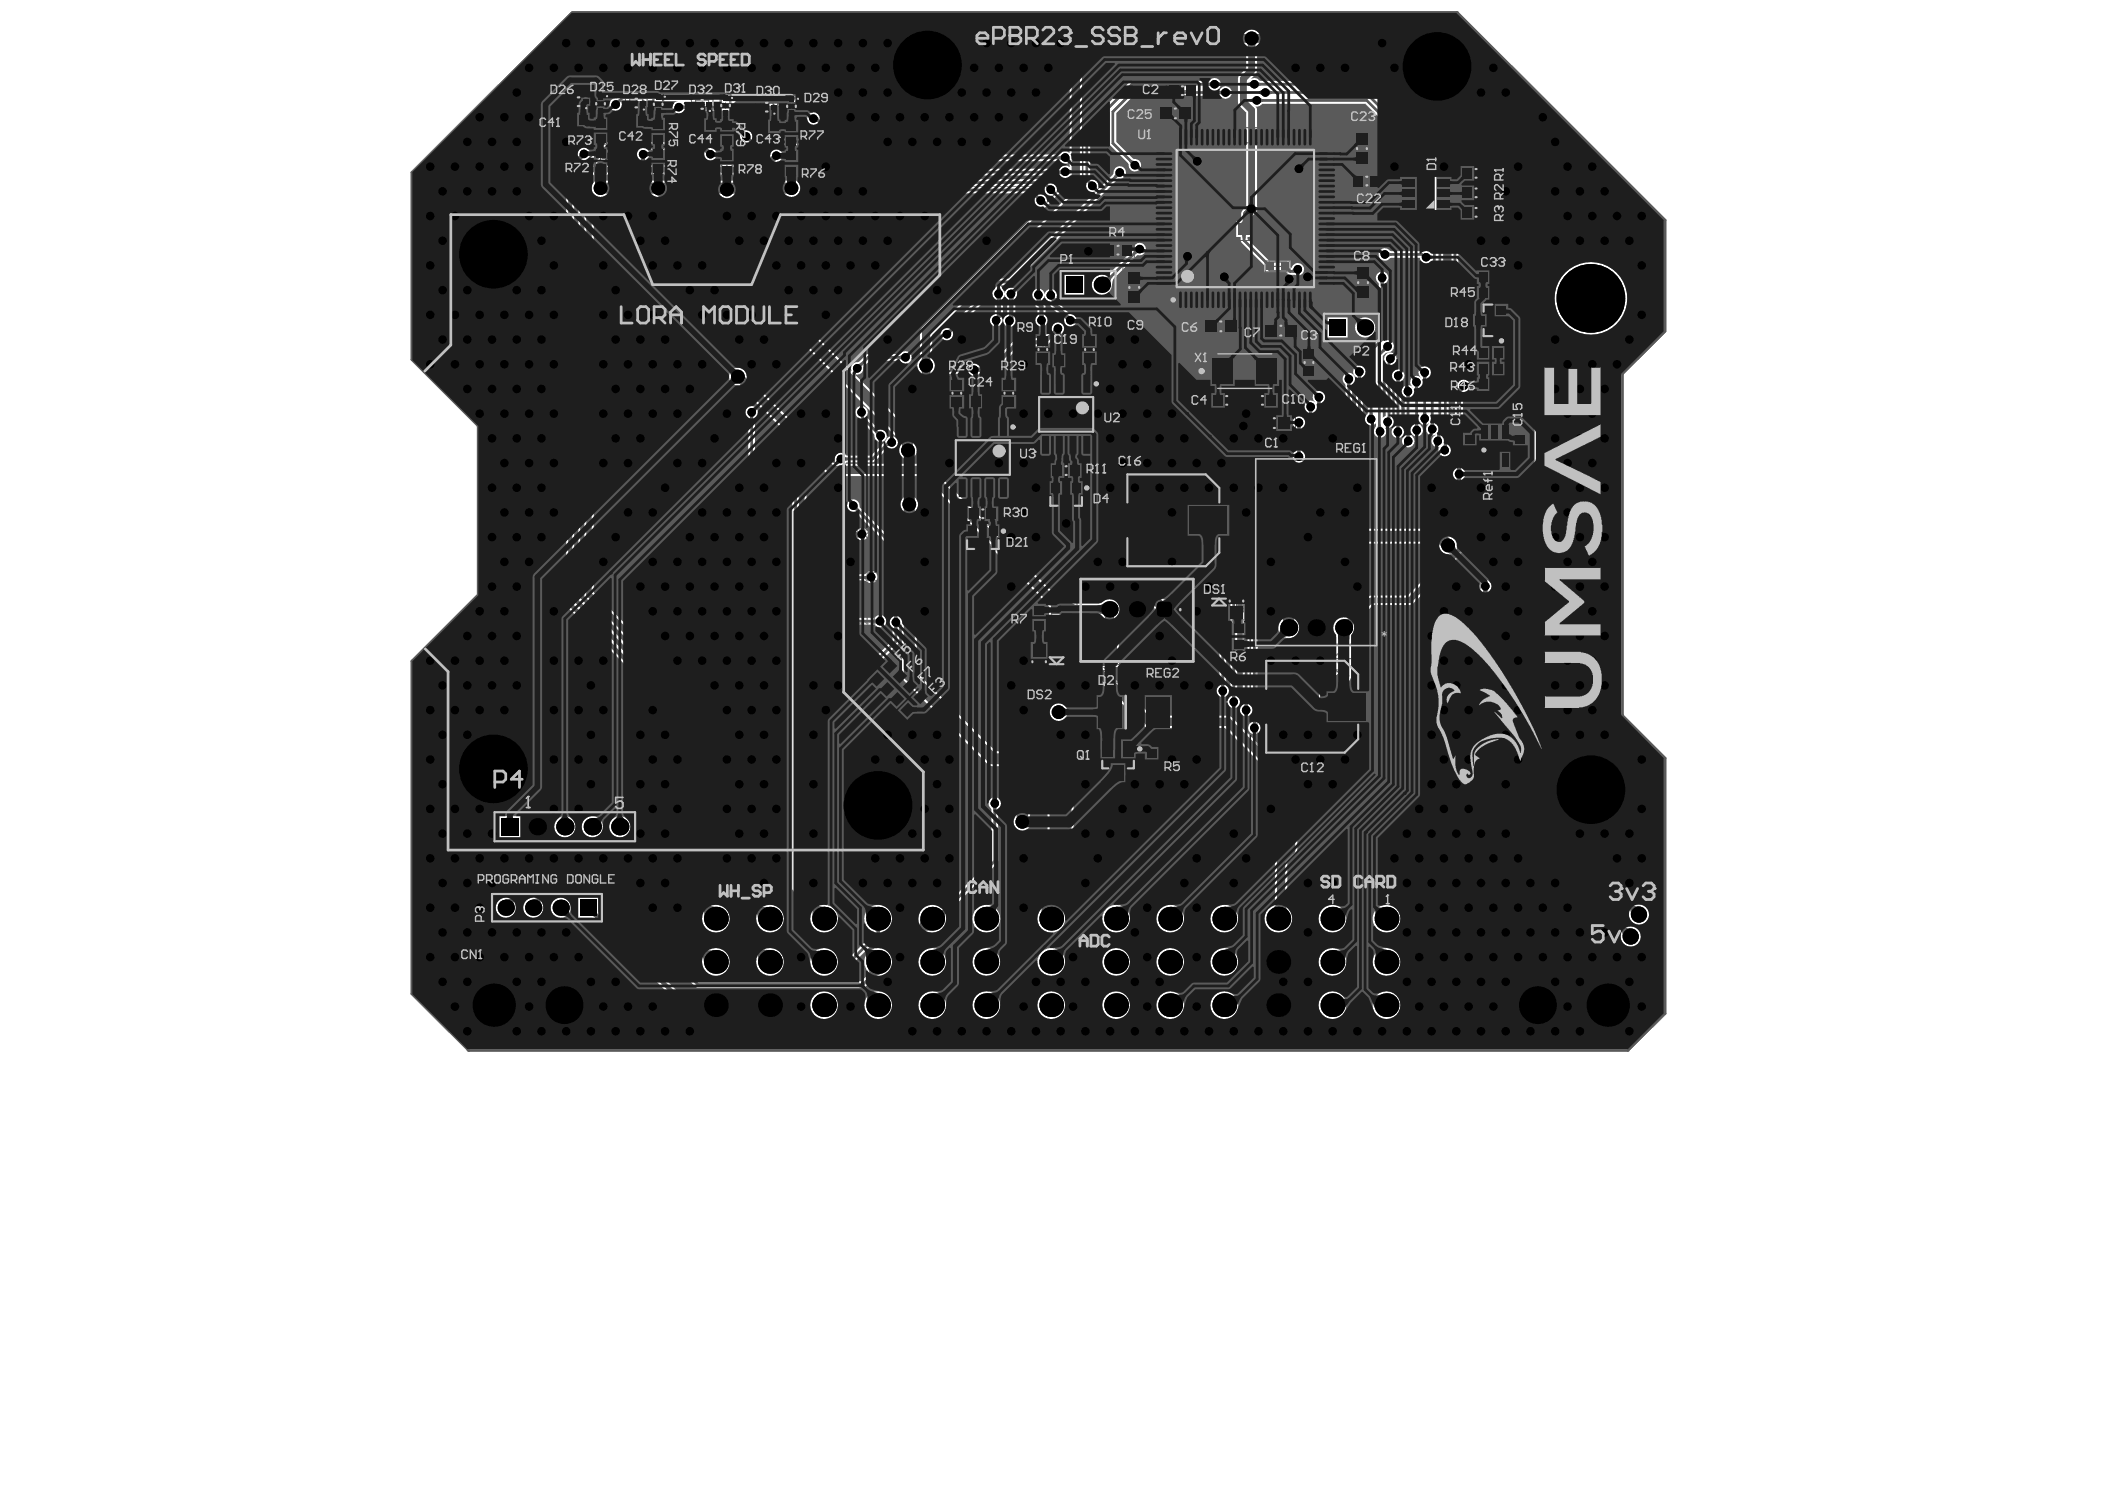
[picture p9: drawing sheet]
<svg xmlns="http://www.w3.org/2000/svg" width="297mm" height="210mm" viewBox="0 0 297 210" stroke-linecap="round" stroke-linejoin="round" font-family="sans-serif">
<g fill="none" stroke="#5a5a5a" stroke-width=".14">
<path d="M80.1 13.6h3.1v1.5h-3.1zM84 13.1h1.5v3.1h-1.5zM88.3 13.8h3v1.5h-3zM92.1 13.2h1.5v3h-1.5zM97.6 14h3v1.5h-3zM101.6 13.4h1.5v3h-1.5zM106.7 14.4h3v1.5h-3zM110.9 13.5h1.5v3h-1.5zM162.9 14.4h5.9v3.2h-5.9zM162.9 18h25.7v25.6h-25.7zM164.6 11.6h4.5v2.3h-4.5zM165.1 16h1.5"/>
<path d="M165.9 15.3v1.4M166.1 12.8h1.5M166.9 12.1v1.4M190.6 18h3.2v5.9h-3.2zM155.5 34.1h4.6v2.3h-4.6zM157 35.3h1.5M157.8 34.6v1.4M158.5 37.6h3.2v5.9h-3.2zM160.1 39.8v1.5M173.9 30.7h6v3.2h-6zM176.2 32.3h1.4M176.9 31.6v1.4"/>
<path d="M178.5 36.8h3.5v1.5h-3.5zM190.6 24.4h4.6v2.3h-4.6zM190.7 36.9h3.2v5.9h-3.2zM191.5 21h1.4M191.6 39.9h1.5M192.1 25.5h1.5M192.2 20.2v1.5M192.3 39.1v1.5M192.9 24.8v1.5M206 23.3h4.6v2.3h-4.6zM206 26.1h4.6v2.2h-4.6zM206 28.8h4.6v2.3h-4.6z"/>
<path d="M207.6 24.5h1.4M207.6 27.2h1.4M207.6 30h1.4M208.3 23.7v1.5M208.3 26.5v1.4M208.3 29.2v1.5M133.9 53.2h2.3v4.6h-2.3zM134.1 58.2h9.2v12.7h-9.2zM134.3 55.5h1.4M135 54.7v1.5M136.6 55.5h4.1v2.3h-4.1zM141.2 53.2h2.3v4.6h-2.3z"/>
<path d="M141.6 55.5h1.5M142.4 54.7v1.5M145.9 52.1h9.1v12.7h-9.1zM146 47h2.3v4.6h-2.3zM146.4 49.3h1.5M147.2 48.6v1.4M148.4 49.7h4.1v2.3h-4.1zM152.6 47h2.3v4.6h-2.3zM153 49.3h1.5M153.7 48.6v1.4M159.3 40.6h1.5M169.3 44.4h5.9v3.2h-5.9z"/>
<path d="M170.7 49.5h9.9v5.7h-9.9zM170.8 55.3h4.6v2.3h-4.6zM171.5 46h1.5M172.3 45.3v1.5M172.4 56.5h1.4M173.1 55.8v1.4M175.9 55.3h4.5v2.3h-4.5zM176.8 58.1h6v3.2h-6zM177.4 56.5h1.5M177.8 45h5.9v3.2h-5.9zM178.1 55.8v1.4M179.1 59.7h1.5"/>
<path d="M179.8 59v1.4M180 46.6h1.5M180.7 45.9v1.5M183.6 48.9h2.3v4.5h-2.3zM184 51.1h1.4M184.7 50.4v1.5M208 42.8h4.7v4.8h-4.7zM115.5 73h4.8v4.8h-4.8zM115.5 79.1h4.8v4.7h-4.8zM136.3 74.1h4.8v4.7h-4.8zM136.4 71.3h4.6v2.3h-4.6zM138 72.5h1.4"/>
<path d="M138.7 71.8v1.4M148.1 68h4.7v4.7h-4.7zM148.2 65.2h4.5v2.3h-4.5zM149.7 66.4h1.5M150.4 65.7v1.4M157.8 66.6h15.6v13.6h-15.6zM177.4 64.9h16.7v26h-16.7zM115.5 85.2h4.8v4.7h-4.8zM115.5 91.3h4.8v4.7h-4.8zM145.5 90.7h2.2v5.3h-2.2zM147.5 83.7h4.5v8.4h-4.5zM173.4 82.1h2.2v5.4h-2.2z"/>
<path d="M177.4 92.9h15.6v13.6h-15.6zM193.1 89.2l.6 .4M193.4 89.1v.7M193.7 89.2l-.6 .4M69.5 114.3h20.4v4.7h-20.4zM78.9 116.6h1.6M79.7 115.9v1.5M141.8 103.1h5.2v11h-5.2zM155.4 104.4h4.8v5.8h-4.8z"/>
</g>
<g fill="none" stroke="#5a5a5a" stroke-width=".15">
<path d="M79.4 16h3.7v1.7h-3.7zM79.9 16.1h2.7v1.5h-2.7zM80.5 16.9h1.5M80.7 13.7h1.9v1.3h-1.9zM81.3 16.1v1.5M81.3 14.3h.7M81.6 14v.7M83.9 16.7h1.7v3.6h-1.7zM84 18.5h1.5M84 17.2h1.5v2.6h-1.5zM84.1 13.7h1.3v1.9h-1.3zM84.4 14.6h.7"/>
<path d="M84.7 14.3v.7M84.7 17.8v1.4M87.8 16.2h3.6v1.7h-3.6zM88.3 16.3h2.6v1.5h-2.6zM88.9 17.1h1.4M88.9 13.9h1.8v1.2h-1.8zM89.4 14.5h.8M89.6 16.3v1.5M89.8 14.2v.7M92 16.7h1.7v3.7h-1.7zM92.2 18.6h1.4M92.2 17.2h1.4v2.7h-1.4z"/>
<path d="M92.3 13.8h1.2v1.8h-1.2zM92.5 14.7h.8M92.9 14.3v.8M92.9 17.8v1.5M97.3 16.8h3.7v1.7h-3.7zM97.8 16.9h2.7v1.5h-2.7zM98.2 14.1h1.8v1.2h-1.8zM98.5 17.6h1.4M98.7 14.7h.8M99.1 14.4v.7M99.2 16.9v1.5M101.7 16.9h1.7v3.7h-1.7z"/>
<path d="M101.8 14h1.2v1.8h-1.2zM101.9 18.7h1.4M101.9 17.4h1.4v2.7h-1.4zM102 14.9h.8M102.4 14.5v.8M102.6 18v1.5M106.4 17h3.6v1.7h-3.6zM106.9 17.1h2.6v1.5h-2.6zM107.3 14.5h1.8v1.2h-1.8zM107.5 17.8h1.4M107.8 15.1h.8M108.2 14.7v.8"/>
<path d="M108.2 17.1v1.5M110.8 17h1.7v3.7h-1.7zM111 18.9h1.4M111 17.5h1.4v2.7h-1.4zM111.1 14.1h1.2v1.8h-1.2zM111.3 15h.8M111.7 14.6v.8M111.7 18.1v1.5M164.5 15.3h2.7v1.4h-2.7zM165.5 12.1h2.7v1.4h-2.7zM191.5 19.6h1.4v2.7h-1.4zM83.9 20.9h1.7v3.6h-1.7z"/>
<path d="M84 22.7h1.5M84 21.4h1.5v2.6h-1.5zM84.7 22v1.4M92 20.9h1.7v3.7h-1.7zM92.2 22.8h1.4M92.2 21.4h1.4v2.7h-1.4zM92.9 22v1.5M101.7 21.1h1.7v3.7h-1.7zM101.9 22.9h1.4M101.9 21.6h1.4v2.7h-1.4zM102.6 22.2v1.5M110.8 21.2h1.7v3.7h-1.7z"/>
<path d="M111 23.1h1.4M111 21.7h1.4v2.7h-1.4zM111.7 22.3v1.5M156.5 34.6h2.6v1.4h-2.6zM159.3 39.2h1.5v2.7h-1.5zM165.1 20.2h21.3v21.3h-21.3zM175 30.8h1.5M175.6 31.6h2.7v1.4h-2.7zM175.7 30.1v1.5M179.1 37h2.4v1.2h-2.4zM179.5 37.6h1.5M180.3 36.8v1.5"/>
<path d="M191.5 24.8h2.7v1.5h-2.7zM191.6 38.5h1.5v2.7h-1.5zM207 23.7h2.6v1.5h-2.6zM207 26.5h2.6v1.4h-2.6zM207 29.2h2.6v1.5h-2.6zM208.5 38.3h3.7v1.6h-3.7zM209 38.4h2.7v1.4h-2.7zM209.6 39.1h1.5M210.3 38.4v1.4M134.3 54.2h1.4v2.6h-1.4zM137.4 55.9h2.6v1.4h-2.6zM138 56.6h1.4"/>
<path d="M138.7 55.9v1.4M141.6 54.2h1.5v2.6h-1.5zM146.4 48h1.5v2.6h-1.5zM146.6 55.4h7.7v6.1h-7.7zM149.1 50.1h2.6v1.4h-2.6zM149.7 58.5h1.5M149.8 50.8h1.3M150.4 50.1v1.4M150.4 57.7v1.5M153 48h1.5v2.6h-1.5zM170.9 45.3h2.7v1.5h-2.7zM171.8 55.8h2.6v1.4h-2.6z"/>
<path d="M176.8 55.8h2.7v1.4h-2.7zM178.5 59h2.7v1.4h-2.7zM179.4 45.9h2.7v1.5h-2.7zM184 49.8h1.4v2.7h-1.4zM208.5 53.4h3.7v1.6h-3.7zM208.5 40.5h3.7v1.7h-3.7zM208.5 48.9h3.7v1.7h-3.7zM208.5 51.1h3.7v1.7h-3.7zM209 53.5h2.7v1.4h-2.7zM209 40.6h2.7v1.4h-2.7zM209 49h2.7v1.5h-2.7zM209 51.3h2.7v1.4h-2.7z"/>
<path d="M209.4 43h1.9v4.4h-1.9zM209.6 45.2h1.5M209.6 54.2h1.5M209.6 41.3h1.5M209.6 49.8h1.5M209.6 52h1.5M210.3 40.6v1.4M210.3 44.4v1.5M210.3 49v1.5M210.3 51.3v1.4M210.3 53.5v1.4M116.9 73.2h2v4.4h-2z"/>
<path d="M116.9 79.2h2v4.5h-2zM117.1 75.4h1.6M117.9 74.6v1.6M134.9 61.5h7.6v6.1h-7.6zM136.5 75.5h4.4v1.9h-4.4zM137.4 71.8h2.6v1.4h-2.6zM137.9 64.5h1.6M137.9 76.4h1.6M138.7 63.8v1.5M138.7 75.7v1.5M148.2 69.4h4.5v1.9h-4.5zM149.1 65.7h2.6v1.4h-2.6z"/>
<path d="M149.7 70.4h1.5M150.4 69.6v1.5M156.2 70.5h8.5v5.8h-8.5zM157.8 71.3h5.2v4.2h-5.2zM159.7 73.4h1.5M160.4 72.6v1.6M164.8 73.4h1.5M165.6 72.6v1.6M206.6 61.2h1.6v3.6h-1.6zM206.7 63h1.4M206.7 61.7h1.4v2.6h-1.4zM207.4 62.3v1.4"/>
<path d="M213.6 61.2h1.7v3.6h-1.7zM213.7 63h1.5M213.7 61.7h1.5v2.6h-1.5zM214.4 62.3v1.4M116.9 85.3h2v4.5h-2zM116.9 91.4h2v4.5h-2zM117.1 93.6h1.6M117.1 87.6h1.6M117.1 81.5h1.6M117.9 80.7v1.5M117.9 86.8v1.5M117.9 92.9v1.5"/>
<path d="M145.7 91.8h1.9v3.1h-1.9zM145.7 92.3h1.9M145.7 94.4h1.9M145.8 85.3h1.7v3.6h-1.7zM145.9 93.3h1.5M145.9 87.1h1.5M145.9 85.8h1.5v2.7h-1.5zM146.6 86.4v1.4M146.6 92.6v1.5M148.4 85.3h2.7v5.1h-2.7zM149 87.9h1.5M149.8 87.1v1.5"/>
<path d="M154.6 88.8h8.5v5.8h-8.5zM156.2 89.6h5.2v4.2h-5.2zM158.1 91.7h1.5M158.8 90.9v1.6M173.5 83.7h1.9M173.5 85.9h1.9M173.5 83.3h1.9v3h-1.9zM173.7 84.8h1.5M174 88h1.6v3.6h-1.6zM174.1 89.8h1.4M174.1 88.5h1.4v2.6h-1.4zM174.5 84v1.6"/>
<path d="M174.8 89.1v1.4M179.9 80.2h8.6v5.8h-8.6zM180.9 94.5h8.5v5.8h-8.5zM181.6 81.1h5.2v4.1h-5.2zM182.6 95.4h5.2v4.1h-5.2zM183.4 83.1h1.5M184.2 82.4v1.5M184.4 97.4h1.5M184.4 99.7h1.5M185.2 96.6v1.6M185.2 98.9v1.6M70 114.7h19.4v3.9h-19.4z"/>
<path d="M141.9 105.1h5v7h-5zM143.7 108.6h1.5M144.4 107.9v1.5M155.5 106.3h4.5v2.1h-4.5zM157 107.3h1.5M157.8 106.6v1.5M161.7 105.5h1.6v3.6h-1.6zM161.8 107.3h1.4M161.8 106h1.4v2.7h-1.4zM162.5 106.6v1.4"/>
<circle cx="152.9" cy="56.8" r=".76"/>
<circle cx="166.4" cy="40.1" r=".76"/>
<circle cx="141.1" cy="62.9" r=".76"/>
<circle cx="165.6" cy="73.4" r="6.1"/>
<circle cx="185.2" cy="99.7" r="6.1"/>
</g>
<path d="M151.1 57.5l.2 .2v.4l-.2 .2h-.2l-.8-.8v.8M151.3 56.3h-1l-.2 .2v.4l.2 .2h1M171.8 49.9h7.7v4.9h-7.7zM138.5 63.6l-.2 .2v.4l.2 .2h.2l.2-.2M138.9 64.2l.2 .2M138.9 64v.2M139.1 64.4h.1M139.3 63.6l.2 .2v.4l-.2 .2h-.2M139.5 62.4h-1l-.2 .2v.4l.2 .2h1" fill="none" stroke="#5a5a5a" stroke-width=".19"/>
<circle cx="169.5" cy="52.4" r=".22" fill="none" stroke="#5a5a5a" stroke-width=".46"/>
<path d="M80.7 1.8l-22.6 22.5v26.4l9.4 9.4v23.8l-9.4 9.4v46.9l8 8M80.9 1.8h124.7l29.4 29.3v15.6l-6 6v48.2l6 6v36.1l-5.3 5.2h-163.6" fill="none" stroke="#5a5a5a" stroke-width=".39"/>
<g fill="#8c8c8c">
<path d="M205.2 82.5v1.8l.1 .1 .3-.1h.2l.4-.2 .2 .1 .1-.1h.2l.2-.1h.2v-.1h.2l.5-.2 .2 .1 .1-.2 .1 .1v-.1l.3-.1 .2-.2v.1l.1-.2h.1v-.1l.2-.4 .1-.9h.1l-.1-.1v-.1l.1 .1-.1-.1v-.8h-.1l.1-.1-.3-.1-.7 .2v.4h.1h-.1l.2 .3h-.1v.4v.2l-.1-.1v.2l-.3 .3-1.7 .4-.1-.1v-.4l-.1-.1z"/>
<path d="M205.2 85.4v1.1a.17 .17 0 0 0 .1 .2 .17 .17 0 0 0 .2-.1l2.7-.7 .1 .1v.1h-.1l.1 .1v.1h-.1h.1v.2l-.1-.1 .1 .1v.1h-.1l.1 .1v.1l-.1-.1 .1 .1v.1h-.1l.1 .1v.1h-.1l.1 .1v.1l-.1-.1 .1 .1v.1h-.1l.1 .1-.1 .2 .3 .1 .6-.1v-.1h.1l-.1-.2h.1l-.1-.1h.1l-.1-.2h.1l-.1-.2h.1l-.1-.1h.1l-.1-.2h.1l-.1-.1h.1l-.1-.2h.1l-.1-.2h.1l-.1-.1h.1l-.1-.2h.1l-.1-.2h.1l-.1-.1h.1l-.1-.2h.1l-.1-.1h.1l-.1-.2h.1l-.1-.2h.1l-.1-.1 .1-.2-.2-.1-1.1 .3-.5 .1-.1 .1h-.2v.1h-.4v.1l-.9 .1h-.1l.1 .1z"/>
<path d="M204.6 72.3l.1 .1h-.1l-.1 .5h-.1l-.2 1.9v.6l.4 .8 .5 .6 .1-.1v2h-.1l-.3-.3h-.1l-.3-.5h-.1l-.2-.4-.1-.2-.2-.5-.1-.3h.1l-.2-.5h.1l-.1-.1v-.2l.1 .1-.1-.4h.1l-.1-.1h.1v-.6h.1l.1-.7 .4-1.1v-.2l.1 .1z"/>
<path d="M205.5 71.5l1.9-.4 .1-.2 .1 .1-.1-.5a.13 .13 0 0 1-.2-.1 .13 .13 0 0 1 .1-.1v-.2l.1 .1 .1-.2 .3 .2 .2 .4h-.1l.1 .4-.1-.1-.1 .6-.1-.1-.2 .4-.7 .1v.1l-1.2 .1 .1 .1h-.3l-.1-.1 .1-.1h-.1l.1-.1-.1-.1z"/>
<path d="M205.6 78.1l-.2 .5v.7l.4 .5 .4-.5-.2-.2v-.5l.2-.3h.1v-.1l.3-.2h.4l.5 .2 .1 .5h-.1l-.2 .5 .3 .3 .3-.3-.1-.1h.1l.1-.5h.1l-.2-.8-.3-.3h-.1v-.1h-.2v-.1v.1l-.4-.1-.6 .2-.6 .5v.1z"/>
<path d="M206.1 97.7l-.2 .1-.1 .2v.1l-.2 .1-.1 .3h-.1l-.1 .3-.1 .8h-.1v.9l.2 .3h-.1l.2 .7h.2l.1-.1 .3 .1 .6-.3v-.2l-.4-.5-.2-.3h.1l-.1-.6 .1 .1 .1-.6 .1 .1 .2-.4h.1l.4-.2 .8-.1 .3 .1 .2 .3 .1 .6-.1 .3h-.1l.1 .1h-.1v.3l-.1-.1-.1 .5-.1-.1v.2h-.1l.1 .2 1-.2 .2-.8h.1l-.1-.1 .2-.2-.1-.2h.1l-.1-.1h.1l-.1-.6h.1l-.2-.6-.2-.3 .1-.1-.3-.3-.6-.2h-.9l-.7 .2-.2 .2h-.1v.1z"/>
<path d="M205.8 89.3v.1l-.3 .2v.2h-.1l-.1 .1-.2 1.1 .1 1.1 .3 .7 1.1-.3-.1-.1 .1-.1-.5-.6-.1-.9 .1 .1v-.3h.1l.1-.3 .2-.2 .8-.3h.7l.4 .5h-.1l.1 .6-.1-.1v.3l-.3 .6-.1 .2h-.1v.1l.3 .2 .9-.4 .1-.7 .1 .1v-.5l.1 .1-.1-.1v-.1h.1l-.1-.7h.1l-.2-.7-.5-.6-.4-.1h-.2l-.1-.1v.1l-.3-.1v.1l-.2-.1 .1 .1h-.4h-.1l.1 .1-.2-.1-.6 .3-.4 .4h-.1v.1z"/>
<path d="M208.4 69.8l.6 .1 .5 .2 .9 .9 .4 .7 .1 .2-.1 .1 .2 .6h-.1h.1h-.1l.1 .1h-.1l.1 .1v1.1h-.1l.1 .1h-.1l.1 .1-.1-.1v.9l-.1-.1-.3 1.1-.1-.1v.2l-.4 .8v.1l-.3 .4-.2 .1 .1 .1h-.1l-.6 .6h-.1l-.1 .2-.5 .3v-2h.1l.2-.3 .1 .1 .3-.4 .6-.8 .1-.4 .1 .1-.1-.1h.1v-.2h.1v-.2l.1-.8 .1 .1v-.7h.1l-.1-.1v-.1l.1 .1-.1-.1h.1l-.1-.6h.1l-.3-.7 .1-.1-.1-.2v-.2l-.2-.1h.1l-.7-.8-.1 .1z"/>
<path d="M205.5 75.7l2.4-.5 .1 .1v1.7h-.4l-.1-.1v-.1h.1h-.1v-.2l.1 .1-.1-.1v-.1h.1l-.1-.1v-.1l.1 .1-.1-.1v-.1h.1l-.1-.3-2 .5-.1-.2z"/>
<path d="M206.1 72.7l-.3 .8v.7v.1l.1 .2v.2l.3 .3 .7 .1 .1-.2h.3l.4-.5 .1-.7-.1-.2 .1-.2v-.3l-.2-.4h-.4h.1h-.2l-.4 .3v.1h-.1l-.2 .2-.1 .6 .2 .3h-.2l.1 .1h-.1v.3l1.3-.5-.1 .3h-.1v.1l-.3 .2-.4 .2-.3-.1-.4-.4h.1l-.1-.3 .1-.9 .1 .1v-.2h.1v-.1l.6-.5 .7-.1 .2 .2h.1l.3 .8-.1 .7-.1 .4h-.1v.2l-.1-.1v.4h.1v-.1h.1v-.1l.2-.3 .1-.5h.1v-.8l-.1-.1 .1-.1-.3-.7-.1 .1-.4-.3-.7 .1-.2 .1v.1l-.1-.1zM206.6 73.4l.3-.3 .4-.1 .3 .1v.3l-.2 .2-.5 .3-.3-.1-.1-.1h.1l-.1-.1h.1z"/>
<path d="M205.2 102.4v2.1l.1 .6 .4 .4h.1v.1l.3 .1 .5-.1 .4-.4v-.2l.3 .4 .4 .1 .6-.1 .4-.3 .3-.4v-.2l.1 .1v-.9h.1h-.1h.1l-.1-.1h.1l-.1-.1h.1l-.1-.1h.1l-.1-.2h.1l-.1-.1h.1l-.1-.2h.1l-.1-.1h.1l-.1-.2h.1l-.1-.2h.1l-.1-.1h.1l-.1-.2h.1l-.1-.2h.1l-.1-.1h.1l-.1-.2 .1-.1-.1-.1zM206.1 103.5l.1-.1h.2v-.1h.1l.2 .1v.5v.2h-.1l-.1 .2-.4-.1zM207.5 103l.8-.1v.8h-.1v.3l-.2 .1v.1h-.2l-.2-.1-.1-.4h.1h-.1h.1l-.1-.1h.1l-.1-.5h.1z"/>
<path d="M205.2 93.6v2.1h.1l-.1 .1 .1 .4 .5 .7 .6 .2 .4-.1 .1-.1h.1l.2-.2h.1v-.1l.2-.3h.1l.2-.5v-.4h.1l.1-1.2 1.2-.3-.1-.1h.1l-.1-.2h.1l-.1-.1h.1l-.1-.2h.1l-.1-.2h.1l-.1-.1h.1l-.1-.2h.1l-.1-.2h-.2l-.1 .1-1 .2 .1 .1h-.6l-.1 .1-.5 .1-.1 .1h-.4v.1l-.1-.1-.2 .2zM206.1 94.7l1-.2v.5h-.1l.1 .1h-.1v.2l-.1-.1v.2l-.2 .2h-.5z"/>
</g>
<g fill="none" stroke="#8c8c8c" stroke-width=".3">
<path d="M176.8 31.6h.2M176.8 33h.2M117.7 73.2h1.2v1M117.7 79.2h1.2v1.1M118.9 76.6v1h-1.2M159.8 75.4h1.3M159.8 71.4h1.3M117.7 85.3h1.2v1M117.7 91.4h1.2v1M118.9 94.9v1h-1.2M118.9 82.7v1h-1.2M118.9 88.8v1h-1.2"/>
<path d="M148.5 87.1v1.5M151.1 87.1v1.5M158.2 93.7h1.3M158.2 89.7h1.3M183.6 85.1h1.2M183.6 81.2h1.2M184.6 95.4h1.2M184.6 99.4h1.2M141.9 106.6v4M146.9 106.6v4"/>
</g>
<g fill="#8c8c8c">
<path d="M121.8 93.2h.8l-.3 .5a.32 .32 0 0 0-.3 .2 .32 .32 0 0 0 .2 .4l.2-.2h.1a.39 .39 0 0 1-.6 .2 .39 .39 0 0 1 .1-.6l.3-.3h-.5z"/>
<path d="M121 93.2h.1a.36 .36 0 0 1 .5 .3h-.1a.24 .24 0 0 0-.3-.2 .24 .24 0 0 0-.2 .3 .24 .24 0 0 0 .3 .1v.2a.2 .2 0 0 0-.2 .1 .2 .2 0 0 0 .1 .3 .2 .2 0 0 0 .3-.2h.1a.32 .32 0 0 1-.5 .3 .32 .32 0 0 1 0-.6 .34 .34 0 0 1-.1-.6z"/>
<path d="M122.9 93.5l-.1 .3a.4 .4 0 0 0 .4 .4l.3 .1v-.9h-.4zM122.8 93.4l.2-.2h.7v1.2h-.5a.61 .61 0 0 1-.4-1z"/>
</g>
<g fill="none" stroke="#8c8c8c" stroke-width=".19">
<path d="M178.7 35.8h.4M178.9 34.6h.1M178.9 34.6v1.2M178.9 34.6l.2 .2M180.3 34.6v1.2h-.8M180.9 31.7h.8v.6l-.4-.2h-.2l-.2 .2v.4l.2 .2h.4l.2-.2M182.1 31.9l.2-.2h.4l.2 .2v.8l-.2 .2h-.4l-.2-.2M121 74.6h.6l.2 .2v.8l-.2 .2h-.6zM122.2 74.8l.2-.2h.4l.2 .2v.8l-.2 .2h-.4l-.2-.2v-.2l.2-.2h.6M162.4 68.3h-.8v.2l.8 .8v.2M163 69.5h.4M163.2 68.3h.1"/>
<path d="M163.2 68.3v1.2M163.2 68.3l.2 .2M163.8 68.5l.2-.2h.4l.2 .2v.8l-.2 .2h-.4l-.2-.2M185.3 78.6h.8l-.6-.6v1.2M186.7 79.2h.4M186.9 78h.1M186.9 78v1.2M186.9 78l.2 .2M187.5 78.2l.2-.2h.4l.2 .2v.8l-.2 .2h-.4l-.2-.2M121 80.7h.6l.2 .2v.8l-.2 .2h-.6zM121 86.8h.6l.2 .2v.8l-.2 .2h-.6zM122.2 86.8h.4"/>
<path d="M122.2 87.8l.2 .2M122.2 80.7h.4M122.2 81.7l.2 .2M122.4 88h.1M122.4 81.9h.1M122.4 80.7v1.2M122.4 86.8v1.2M123.2 86.8h.4M123.2 87.8l.2 .2M123.4 88h.1M123.4 86.8v1.2M123.4 80.7h.4l.2 .2v.8l-.2 .2h-.4l-.2-.2v-.8z"/>
<path d="M150 82.1l-.2-.2v-.2l.2-.2h.4l.2 .2v.2l-.2 .2M150 82.1l-.2 .2v.2l.2 .2h.4l.2-.2v-.2l-.2-.2M150 82.1h.4M151.4 82.3l-.4 .4M151.8 82.3h-.6l-.2-.2v-.4l.2-.2h.6v1.2M157.6 95.7l-.2-.2v-.2l.2-.2h.4l.2 .2v.2l-.2 .2M157.6 95.7l-.2 .2v.2l.2 .2h.4l.2-.2v-.2l-.2-.2M157.6 95.7h.4M158.8 96.3h.4M159 95.1h.1M159 95.1v1.2M159 95.1l.2 .2"/>
<path d="M159.6 95.3l.2-.2h.4l.2 .2v.8l-.2 .2h-.4l-.2-.2M186.3 92.7h.1M186.3 92.7l.2 .2M186.5 92.9l-.2 .2v.2l.2 .2h.4l.2-.2M186.5 92.9h.2M187.1 92.5l-.2-.2h-.4l-.2 .2v.2M187.7 93.5h.4M187.9 92.3h.1M187.9 92.3v1.2M187.9 92.3l.2 .2M188.5 92.5l.2-.2h.4l.2 .2v.8l-.2 .2h-.4l-.2-.2M144.4 101.5l-.2-.2v-.2l.2-.2h.4l.2 .2v.2l-.2 .2"/>
<path d="M144.4 101.5h.4M144.4 101.5l-.2 .2v.2l.2 .2h.4l.2-.2v-.2l-.2-.2M145.4 100.9h.8v1.2M145.8 101.5h.4"/>
</g>
<g fill="none" stroke="#8c8c8c" stroke-width=".38">
<circle cx="116.4" cy="78.3" r=".19"/>
<circle cx="116.4" cy="96.5" r=".19"/>
<circle cx="116.4" cy="84.4" r=".19"/>
<circle cx="116.4" cy="90.4" r=".19"/>
</g>
<g fill="#5a5a5a">
<path d="M203.6 33.5l1.2 1.2v13.3l-1.2 1.2z"/>
<path d="M123.9 24.7l25.6 .1h.2a.88 .88 0 0 0 1.2 .1v.5l-3.3 3.3a.91 .91 0 0 0 0-.9 .91 .91 0 0 0-.9-.4l-1-.9-.3-.2h-21.1l-.1-.1h22.9l.3 .3a.92 .92 0 0 0 .8 1.1 .92 .92 0 0 0 1-.9 .92 .92 0 0 0-1.2-.9l-.4-.4-.3-.1h-22.9z"/>
<path d="M176.3 79.1l.2-.2v20.7l-.2-.3z"/>
<path d="M154 86.8h1.1a.5 .5 0 0 1 .6 .6v1.4a.42 .42 0 0 1-.3 .5h-.3v4.2l-1.1-1z"/>
<path d="M123 22.7h26.5l.2 .1a.88 .88 0 0 0 1.2 0v.8a.97 .97 0 0 0-1.4 .2h-25.4z"/>
<path d="M84.8 22.4l1.3-1.2h4a.9 .9 0 0 0 .1 1.2z"/>
<path d="M99.3 124.1l5.6 5.5 .1 3.1 1.4 1.6a2.2 2.2 0 0 1 .3 1.3 1.92 1.92 0 0 0 1.8 2h-7.3a1.98 1.98 0 0 0 1.7-2.3 1.98 1.98 0 0 0-2.5-1.5l-.9-.1-1-1.1v-4.9l.4 .4a1.93 1.93 0 0 1 .2 1.3 1.96 1.96 0 0 0 1.9 2.1 1.96 1.96 0 0 0 2-1.9 1.96 1.96 0 0 0-2.1-2l-1-.2-.6-.5z"/>
<path d="M131.3 52.9a.65 .65 0 0 0 .2 .9l.2-.1-1 1.4h-.6z"/>
<path d="M113.8 79.3h.4l.6 .8-.2 .1v.5z"/>
<path d="M113.8 85.3h.4l.6 .8-.2 .1v.5z"/>
<path d="M189.6 87.8l1.3-1.1 .6 .6-1.1 1.3z"/>
<path d="M130.7 54.5l1-.8 .4 .4-.8 1z"/>
<path d="M114.2 85.6l.4-.4 .5 .7-.3 .2z"/>
<path d="M114.2 91.6l.4-.4 .5 .7-.3 .2z"/>
<path d="M114.2 79.6l.4-.4 .5 .7-.3 .2z"/>
<path d="M114.1 71.7l.5-.4 .4 .8-.3 .2z"/>
<path d="M175.2 32.7h.7l-.2 1h-.3z"/>
<path d="M133.4 128.1l.4-.4 .3 .3-.4 .4z"/>
<path d="M160.2 35l.5 .7-.5 .2-.2-.4z"/>
<path d="M182.2 38.1l.2-.1 .2-.2 .3 .8-.5-.1z"/>
<path d="M149.4 22.1l.4-.3 .1 .9-.5-.2z"/>
<path d="M146.3 27.5l.6 .2-.6 .6-.2-.5z"/>
<path d="M147.8 26l.5 .1-.6 .6-.2-.5z"/>
<path d="M149.4 24.1l.4-.3 .1 .9-.5-.2z"/>
<path d="M96.2 14.7l.5 .2v.4l-.5 .2z"/>
<path d="M86.9 14.2l.5-.2 .3 .2-.2 .5z"/>
<path d="M146.7 44.3h.6l.1 .5h-.9z"/>
<path d="M142.3 41.9h.8l-.1 .4-.6 .1z"/>
<path d="M140.5 41.9h.9l-.2 .4-.5 .1z"/>
<path d="M142.4 44.3h.6v.7l-.8-.3z"/>
<path d="M146.1 42.1l.9-.1-.1 .5h-.6z"/>
<path d="M130.1 50.2h1.2l.1 .7h-1.4z"/>
<path d="M130 52.3h1.4l-.1 .6h-1.2z"/>
<path d="M148.7 46.4l.6 .5-.4 .3-.4-.4z"/>
<path d="M136.6 51.9l.4-.2v.9l-.4-.2z"/>
<path d="M137.9 51.7l.5 .2v.5l-.5 .2z"/>
<path d="M150.2 44.8l.4-.4 .4 .2-.6 .6z"/>
<path d="M199.7 59.8h.4l.2 .4-.8 .1z"/>
<path d="M198.5 61.3h.4l.2 .5h-.8z"/>
<path d="M170.5 11.7l.5-.2v.8l-.5-.2z"/>
<path d="M172 12.9l.5-.3v.9l-.5-.3z"/>
<path d="M175.3 4.8l.6-.1v1.4l-.6-.1z"/>
<path d="M177.3 4.7l.7 .1v1.2l-.7 .1z"/>
<path d="M175.9 6.1h1.4l-.2 .7h-1z"/>
<path d="M177.4 11.5l.5 .2v.4l-.5 .2z"/>
<path d="M177.8 13.7l.5 .3v.4l-.5 .2z"/>
<path d="M179 12.6l.5 .3v.3l-.5 .3z"/>
<path d="M203.8 62.6h.3l.2 .5-.8-.1z"/>
<path d="M121 51.4l.5-.2 .3 .2-.2 .6z"/>
<path d="M126.8 50.2l.5-.2v.8l-.5-.2z"/>
<path d="M120.4 71.9l.6-.6 .2 .5-.3 .3z"/>
<path d="M121.5 58.8l.4-.2v.3h-.4z"/>
<path d="M120.7 75.1l.5-.1v.8l-.4-.1z"/>
<path d="M123.3 87.4l.5-.2v.9l-.5-.3z"/>
<path d="M122 81.3l.4-.3 .2 .9-.6-.2z"/>
<path d="M115.3 16.5l.3 .4-.1 .4-.2-.1-.2 .1z"/>
<path d="M81.8 21.7l.6 .6-.4 .2-.4-.4z"/>
<path d="M90.4 22.2l.7 .1-.1 .4-.6-.1z"/>
<path d="M99.4 21.3l.4-.4 .4 .3-.6 .6z"/>
<path d="M109 22l.5 .6-.3 .2-.5-.5z"/>
<path d="M105.3 19.8l.6-.5 .2 .5-.3 .2z"/>
<path d="M209.2 83.1h.8l-.1 .5h-.6z"/>
<path d="M205.9 54.5l.7 .5-.4 .3-.5-.4z"/>
<path d="M205.6 66h.6l.1 .4h-.8z"/>
<path d="M205.5 67.3h.8l-.1 .5-.6-.1z"/>
<path d="M229.8 128l.4-.5 .4 .3 .7 .1-1.2 1.1v-.6z"/>
<path d="M198.3 55.7l.8-.1-.2 .5h-.4z"/>
<path d="M189.9 53.9h.9l-.3 .5h-.4z"/>
<path d="M105.1 53.1l.4 .5-.8 .9-.5-.4z"/>
<path d="M105.6 58.6h.9l-.2 .5h-.4z"/>
<path d="M159.3 22.8l.3-.3 .5 .2-.6 .6z"/>
<path d="M157.4 24.3l.6 .6-.5 .2-.3-.3z"/>
<path d="M153.4 25.6l.3-.2 .5 .2-.7 .5z"/>
<path d="M133.6 46.6l.5-.2 .3 .2-.2 .5z"/>
<path d="M123.5 61l.2-.3 .6 .2-.6 .6z"/>
<path d="M125.3 62.2l.3 .7h-.3l-.2 .1-.1-.4z"/>
<path d="M119.1 64.3l.5 .2v.4l-.5 .3z"/>
<path d="M200.8 58.1h.4l.3 .5h-.9z"/>
<path d="M202.8 61.3l.4 .1 .2 .5-.8-.2 .2-.2z"/>
<path d="M201.9 59.6h.4l.2 .5h-.8z"/>
<path d="M228.6 131.1l.5-.5 .4 .3 .6 .1-1.1 1.1-.1-.6z"/>
<path d="M185.7 56.5h.8l-.2 .5h-.4z"/>
<path d="M184.5 57.8h.9l-.3 .5h-.3z"/>
<path d="M182.9 60h.8l-.2 .5h-.4z"/>
<path d="M183.1 63.5h.4l.2 .5h-.8z"/>
<path d="M173.9 98.1h.4l.2 .5h-.8z"/>
<path d="M172.4 96.5h.3l.3 .5h-.9z"/>
<path d="M140 113.8h.8l-.2 .5h-.4z"/>
<path d="M175.6 99.2h.4l.3 .5h-.9z"/>
<path d="M196.9 53.4h.8l-.2 .5h-.4z"/>
<path d="M195.8 35.5l.5 .2v.4l-.5 .2z"/>
<path d="M195.2 48.9l.6 .6-.5 .2-.3-.3z"/>
<path d="M194.6 39.6h.9l-.3 .5h-.4z"/>
<path d="M193.3 58.2h.4l.2 .5h-.8z"/>
<path d="M212.9 141a3.7 3.7 0 0 0 2.3-1.2l-.2 3.7a3.1 3.1 0 0 0-2.2-1.3z"/>
<path d="M218.8 139.8a4 4 0 0 0 2.4 1.2l.1 1.2a3.1 3.1 0 0 0-2.2 1.3z"/>
<path d="M222.2 141a4.3 4.3 0 0 0 2.7-1.5l-.3 4.3a3.7 3.7 0 0 0-2.5-1.6z"/>
<path d="M197.1 60h.4l.2 .5h-.9z"/>
<path d="M194.5 60l.3-.1 .3 .5-.8 .1z"/>
<path d="M126 88.2h.8l-.2 .5h-.4z"/>
<path d="M126.2 86.9h.4l.2 .5h-.8z"/>
<path d="M191.4 52.9h.8l-.2 .5h-.4z"/>
<path d="M176.8 101.8h.4l.2 .5h-.8z"/>
<path d="M199.5 54.3h.8l-.2 .5h-.4z"/>
<path d="M200.6 53h.9l-.3 .5h-.4z"/>
<path d="M175.4 30.5h1v1h-1.5a.75 .75 0 0 0 .5-1z"/>
<path d="M175.2 33.1h.7l-.1 .1-.1 .3h-.3l-.1-.3z"/>
<path d="M178.4 37l.3-.2 .3 .2h.2l-.5 .6v-.2z"/>
<path d="M181.5 38.1l.4-.4 .3 .4-.3 .3z"/>
<path d="M142 106l4.8-2.7 .2 .6 .4 .6 1.6 1.9-2.6 1.8a6.4 6.4 0 0 0-3.7-2.4z"/>
<path d="M143.3 109.7h1.5a1.42 1.42 0 0 0 .7 1.5l.1 .1h-3.1a.88 .88 0 0 0 .7-1z"/>
<path d="M142.7 113.9h3.1a.88 .88 0 0 0-.7 1l-.1 .6h-1.5a1.42 1.42 0 0 0-.6-1.5z"/>
<path d="M161.7 75.5h2.2a.73 .73 0 0 0-.5 1v.2h-1.2a1.08 1.08 0 0 0-.4-1.2z"/>
<path d="M156 88.4h1.1a1.04 1.04 0 0 0 .4 1.2h.1h-2.2a.74 .74 0 0 0 .6-1z"/>
<path d="M151.2 84.8a.74 .74 0 0 0 .9 .6h.3v1.1h-1.2z"/>
<path d="M147.5 84.5l.8-.8a1.72 1.72 0 0 0 1.6 .9l.1-.1-1.7 1.6a.96 .96 0 0 0-.4-1.1z"/>
<path d="M115.7 73l.3 .3h.2l-.5 .7v-.2l-.2-.4z"/>
<path d="M120.1 74.8l.2 .2 .4 .1v.6l-.4 .1-.2 .2z"/>
<path d="M115.3 79.8l.3-.1 .1-.1v.8l-.1-.2h-.3z"/>
<path d="M120.1 81.1l.1 .1 .3 .1v.4h-.3l-.1 .2z"/>
<path d="M115.3 85.8l.3-.1 .1-.1v.8l-.1-.2h-.3z"/>
<path d="M120.1 87.2l.1 .2h.3v.4l-.3 .1-.1 .1z"/>
<path d="M120.1 93h.4v.4l-.3 .1-.1 .1z"/>
<path d="M115.3 91.8l.3-.1 .1-.1v.8l-.1-.2h-.3z"/>
<path d="M189.1 94.8l.7 1.5a3 3 0 0 0-1.1 1.8v-2.8z"/>
<path d="M180.7 81l.9-.4 1.4-1.2 1 1.1-1.1 1.4-.1 .4 .1 .4z"/>
<path d="M180.7 85.3h2.3l-.3 .3-.1 1.2h-1.5l-.1-1.2-.1-.2z"/>
<path d="M155.6 39h.2a1.19 1.19 0 0 0 .9-.2l.3 .3-.3 .4-.1 .8z"/>
<path d="M162.4 84.9l.9-.8 .8 .7 .3 .1-1.1 1.2-.2-.4z"/>
<path d="M154.9 85.4l.5-.1 .3-.2v1.6l-.3-.1-.5-.1z"/>
<path d="M155.8 86.8h1.6l-.2 .3-.1 .5h-1.1l-.1-.5z"/>
<path d="M181.1 86.9h1.5l.1 .8h-1.7z"/>
<path d="M189.6 87.4l.6-.1 .4-.3 .6 .5-.3 .5-.1 .5z"/>
<path d="M188.8 89.4h1.7l-.1 .8h-1.6z"/>
<path d="M180 137.3l2-1.2a1.32 1.32 0 0 0 .4 1.4l-1 .6-.7-.5z"/>
<path d="M106.6 134l.4-.4a2.23 2.23 0 0 0 1.7 .4l-1.7 1.7a2.31 2.31 0 0 0-.4-1.7z"/>
<path d="M106.9 127.6a1.79 1.79 0 0 0 1.6 .3l-1.5 1.9a2.62 2.62 0 0 0-.6-1.6z"/>
<path d="M180.2 126.9l1.2 .3 .1 .8 .3 .7-2.3-.5a1.35 1.35 0 0 0 .7-1.3z"/>
<path d="M132.6 128.3l.3 .1 .3-.2 .4 .4-.3 .4-.1 .4z"/>
<path d="M129.9 129.5l1.6 1.8a2.19 2.19 0 0 0-1.7 .3l-.4-.4a2.34 2.34 0 0 0 .5-1.7z"/>
<path d="M123.4 131.2h1l-.2 .2-.1 .3h-.4l-.1-.3z"/>
<path d="M122.4 136.4l2.2 .8-1.7 .8-.4-.1a1.22 1.22 0 0 0-.1-1.5z"/>
<path d="M114.4 127.7l.3-.2a2.99 2.99 0 0 0 1.7 .4l-1.8 1.5a2.16 2.16 0 0 0-.2-1.7z"/>
<path d="M99 127.8l.5-.4a2.54 2.54 0 0 0 1.6 .5l-1.7 1.5a2.03 2.03 0 0 0-.4-1.6z"/>
<path d="M99.2 133.7a1.9 1.9 0 0 0 1.6 .3l-1.4 1.9-.2-1.1-.4-.6z"/>
<path d="M71.2 126.9l.8-.1 .4-.2 .3 .2-.2 .4v.7z"/>
<path d="M75 126.9l1.1-.4 .4 .2-.2 .4 .1 .7z"/>
<path d="M83.3 129.2l.8-.8a.48 .48 0 0 0 .2 .6l.2 .2-.4 .4a.86 .86 0 0 0-.7-.4z"/>
<path d="M58.2 24.3l22.5-22.5h124.8l29.3 29.3v15.6l-6 6v48l6 6.2v36.1l-5.1 5h-163.8l-7.7-7.8v-47l9.3-9.3v-23.8l-9.3-9.3zM153 17.9l-.1 .4v7l.4 .6a.91 .91 0 0 0 .7 1.2 .91 .91 0 0 0 1-.9 .91 .91 0 0 0-1-.9l-.2-.2v-6.6l2.8-2.8v4.7l2.6 2.7a.92 .92 0 0 0 .9 1.1 .92 .92 0 0 0 .9-1 .92 .92 0 0 0-1.1-.8l-2.4-2.4v-4l2.5-2.5h12.1a.92 .92 0 0 0 1.4 .2 .92 .92 0 0 0 0-1.3 .92 .92 0 0 0-1.4 .2h-.2a.9 .9 0 0 0 0-1.4 .9 .9 0 0 0-1.3 .2l-11 .1zM81.8 21.1l-.3 .7-1.4 1.4-.2 .4v61.6l.2 .4 17.3 17.3v30l.1 .4 1.2 1.2 .4 1.2a1.96 1.96 0 0 0 1.8 1.9h-1.6l-14.2-14.1h-10l-2.9 2.9-.4 .1a1.75 1.75 0 0 0-1.9 1.5 1.44 1.44 0 0 0 1.7 1.4 1.44 1.44 0 0 0 1.2-1.8l.1-.6 2.5-2.5h9.3l14 13.9-13.4-13.3h-7.9l-.4 .1-1.1 1.1-1 .4a1.43 1.43 0 0 0-1 1.8 1.43 1.43 0 0 0 1.9 .9 1.43 1.43 0 0 0 .8-2v-.5l1-.9h7.3l13.4 13.3 23.5 .1 .3-.2 1-.9 1.6-.8a1.96 1.96 0 0 0 .9-2.8 1.96 1.96 0 0 0-2.8-.6 1.96 1.96 0 0 0-.5 2.8 .73 .73 0 0 1 0 .8l-.7 .7h-3.7l6.4-6.4 .1-.4a1.97 1.97 0 0 0 1.4-2.6 1.97 1.97 0 0 0-2.6-1.2 1.97 1.97 0 0 0-1 2.8 2.07 2.07 0 0 0 1.2 .9l-6.1 6.1h-.9a1.96 1.96 0 0 0 1.6-2.9 1.96 1.96 0 0 0-3.4 0 1.96 1.96 0 0 0 1.6 2.9h-7.4h.4a1.97 1.97 0 0 0 1.4-2.3 1.97 1.97 0 0 0-2.2-1.6l-1.1-.2-1.2-1.2-.1-3.1-5.8-5.8v-1l6.1 6.1 .2 .4a4.8 4.8 0 0 0 .8 2.1 1.98 1.98 0 0 0 3.3-1 1.98 1.98 0 0 0-2.5-2.3l-.5-.1-.4-.2-5.9-5.8-.1-20.5-17.4-17.5v-56.3l.1 .1a1.24 1.24 0 0 0 1.5 .2h6.8l.3 .1 34.5 34.5-.1 1a1.25 1.25 0 0 0 1.5 1.6 1.25 1.25 0 0 0 .7-2 1.92 1.92 0 0 0-.3-1.8l-8.3-8.3 .1 .1a.92 .92 0 0 0 1.3-1l.8-.9h4.3a.92 .92 0 0 0 1.3 .2 .92 .92 0 0 0 0-1.4 .92 .92 0 0 0-1.3 .2h-4.5l-.3 .2-1.1 1a.91 .91 0 0 0-.8 .3 .91 .91 0 0 0-.1 1l-24.8-24.8h6.3a1.24 1.24 0 0 0 1.8 0h7.6a1.25 1.25 0 0 0 1.8-1.1 1.25 1.25 0 0 0-1.9-1h-17.5a1.22 1.22 0 0 0-1.3 0h-6.8l-.3-.2h-.5l.7-.7h22.3l.4-.2 1.6-1.6a.9 .9 0 0 0 .8-.9 .9 .9 0 0 0-.9-.9 .9 .9 0 0 0-.9 .9l-1.3 1.4h-16.4a.92 .92 0 0 0 .4-.9 .85 .85 0 0 0 .1-1.2h7.4l.5 .5a.91 .91 0 0 0 .9 .9 .91 .91 0 0 0 1-.9 .91 .91 0 0 0-1.1-.9l-.6-.6-.4-.2h-13.3l-.4 .2-4.4 4.4v-.7l1.4-1.3a.89 .89 0 0 0 .8-1.2 .89 .89 0 0 0-1.4-.3zM133 46.5a.89 .89 0 0 0 .4 1.5 .89 .89 0 0 0 1.1-1.1l5.5-5.4a.7 .7 0 0 0 .3 .6l.1 2.2a.88 .88 0 0 0-.7 1.1 .88 .88 0 0 0 1.1 .6 .88 .88 0 0 0 .6-1l.1-.4v-2.4l.3-.7 .3 .7v2.2a.89 .89 0 0 0-.5 1.1 .89 .89 0 0 0 1.1 .6 .89 .89 0 0 0 .6-1.1v-2.9a.89 .89 0 0 0-.2-1.4 .89 .89 0 0 0-1.3 .7l-.3-.7-.4-.4 .1-.1h1.4l.3-.1 14.9-14.9a.92 .92 0 0 0 1.1-.8 .92 .92 0 0 0-1-1 .92 .92 0 0 0-.8 1.2l-14.7 14.7h-1.4l-.3 .1-6.8 6.8-.6 .1zM154.5 39.2a1.44 1.44 0 0 0 .6 2.3 1.44 1.44 0 0 0 1.8-1.5l.2-.7 3.4-3.3a.91 .91 0 0 0 1.2-.7 .91 .91 0 0 0-.8-1.1 .91 .91 0 0 0-1 1l-3.4 3.4-.4 .2a2.5 2.5 0 0 0-1.6 .4zM180.5 36.8v1.6h1a1.19 1.19 0 0 0 1.2 .4 .89 .89 0 0 0 1.2-.5 .89 .89 0 0 0-.5-1.2 .89 .89 0 0 0-1.1 .7l-.1-.1v-.9zM150.2 38.8v2.8h2.8v-2.8zM145.9 41a.88 .88 0 0 0 .1 1.3v.1a.96 .96 0 0 0 .4 1.1v.9a.92 .92 0 0 0-.1 1.4 .92 .92 0 0 0 1.3 0 .92 .92 0 0 0-.1-1.4v-1.4l-.4-.4 .1-.4 .2-.5a.83 .83 0 0 0 .7 .8l.1 .6 .1 .2 1.8 1.8a.92 .92 0 0 0 .9 1 .92 .92 0 0 0 .9-1 .92 .92 0 0 0-1-.8l-1.6-1.7v-.4l-.2-.3a.87 .87 0 0 0-.7-1.1 .87 .87 0 0 0-1 .7 .88 .88 0 0 0-.6-.7 .88 .88 0 0 0-.9 .2zM219.4 42.1a5.1 5.1 0 0 0 10.2 0 5.1 5.1 0 0 0-10.2 0zM187.3 44.8v2.8h2.9v-2.8zM191.2 46.2a1.45 1.45 0 0 0 2.9 0 1.45 1.45 0 0 0-2.9 0zM194.4 38.6a1.1 1.1 0 0 0 .1 1.4l.1 7.7-1.5 1.4-.1 .3v9a.89 .89 0 0 0-.2 1.3 .89 .89 0 0 0 1.4 0l-.1 .5a.88 .88 0 0 0-.1 1.2 .88 .88 0 0 0 1.3 .1 .88 .88 0 0 0 .1-1.2 .9 .9 0 0 0 1.1-.3 .9 .9 0 0 0 0-1.1v-5.6l.3 .6v6.2a.91 .91 0 0 0-.2 1.4 .91 .91 0 0 0 1.4 0 .91 .91 0 0 0-.2-1.4v-6.3a.9 .9 0 0 0 .1-1.5 .9 .9 0 0 0-1.4 .4v-1.3a.9 .9 0 0 0 .4-1.2 .9 .9 0 0 0-1.3-.3 .9 .9 0 0 0-.1 1.3v7.5l-.4 .3v-8.8l.5-.4a.89 .89 0 0 0 1.1-1 .89 .89 0 0 0-1.2-.8v-8.1a.9 .9 0 0 0 .2-1.3 .9 .9 0 0 0-1.3 0zM120.9 57.5a.92 .92 0 0 0 .4 1.5l.1 .3 1.9 1.9a.92 .92 0 0 0 .9 1.2 .92 .92 0 0 0 1-1 .92 .92 0 0 0-1.2-.8l-1.8-1.8a.89 .89 0 0 0 0-1.3 .89 .89 0 0 0-1.3 0zM185.5 55.4a1.05 1.05 0 0 0 .1 1.4 .91 .91 0 0 0-1.3 .1 .91 .91 0 0 0 .2 1.3v9.4l-12.4 12.4v16.7a.92 .92 0 0 0-.2 1.3 .92 .92 0 0 0 1.3 0 .92 .92 0 0 0-.2-1.3v-16.3l.6-.6v18.4a.92 .92 0 0 0-.2 1.4 .92 .92 0 0 0 1.4 0 .92 .92 0 0 0-.2-1.4v-18.4l.8-.8-.1 20.4a.89 .89 0 0 0-.1 1.4 .89 .89 0 0 0 1.3-.1v1.2a.92 .92 0 0 0-.2 1.4 .92 .92 0 0 0 1.4 0 .92 .92 0 0 0-.2-1.4v-22.8l14.8-14.9v-11a.92 .92 0 0 0 .2-1.3 .92 .92 0 0 0-1.4 0 .92 .92 0 0 0 .2 1.3l.1 10.7-.6 .5v-10.1a.92 .92 0 0 0 .2-1.4 .92 .92 0 0 0-1.4 0 .92 .92 0 0 0 .2 1.4l.1 9.9-3.3 3.3v-10.7a.9 .9 0 0 0 .2-1.3 .9 .9 0 0 0-1.3-.1zM182.7 59a1.1 1.1 0 0 0 .1 1.4v3.2a.92 .92 0 0 0-.2 1.4 .92 .92 0 0 0 1.4 0 .92 .92 0 0 0-.2-1.4v-3.2a.9 .9 0 0 0 .2-1.3 .9 .9 0 0 0-1.3-.1zM118.5 74.5v1.8h1.9v-.3h.5a.92 .92 0 0 0 1.4 0 .92 .92 0 0 0-.1-1.4 .92 .92 0 0 0-1.4 .2h-.4v-.3zM205.9 53.8a.73 .73 0 0 0-.2 .7l-.4 .7v11a.93 .93 0 0 0 0 1.3v8.6l-.3-.2-.4-.2a2.03 2.03 0 0 0-1.6-1.1h-15.5l-.4 .3-4.4 4.4a3.9 3.9 0 0 1-2 1.4h-.3v4.8h.2l.1 .4 .1 1.6a1.49 1.49 0 0 0 0 2.1 1.49 1.49 0 0 0 2.1 0 1.49 1.49 0 0 0 0-2.1v-1.6l.1-.4h.2v-2.7a1.73 1.73 0 0 1 .9-2l4.1-4.1h14.4l.5 .5a1.22 1.22 0 0 0 1.4 1l-5.9 5.8-5.4 .1-2.8 2.8-.5 .1a1.53 1.53 0 0 0-1.6 .8 1.53 1.53 0 0 0 .2 1.8l.1 5.3-.2 .1h-2.3v4.8h2.8l.1-1.9 .3-.6 .5-.7a1.63 1.63 0 0 0 .9-1.3v-5.7a2.32 2.32 0 0 0 .4-1.4l.3-.5 2.4-2.3 5.4-.1 6.8-6.7 .4-1 .1-10a.93 .93 0 0 0 0-1.4v-10.8v-.1a.89 .89 0 0 0 .8-1.2 .89 .89 0 0 0-1.4-.3zM118.5 80.6v1.8h1.9v-.5l1.8 .1a.91 .91 0 0 0 1.4 0 .91 .91 0 0 0-.2-1.4 .91 .91 0 0 0-1.3 .4h-1.7v-.4zM161.4 71v4.8h.2a.44 .44 0 0 1 .3 .6v8a2.22 2.22 0 0 0 .9 1.3l.2 .2a1.02 1.02 0 0 0 .8 1.4h1.1a.82 .82 0 0 0 .8-.8v-1.1a1.11 1.11 0 0 0-1.5-.9l-.5-.4v-7.8a.39 .39 0 0 1 .3-.5h.2v-4.8zM119.8 70.7a.93 .93 0 0 0-.1 1 .93 .93 0 0 0 .9 .5l5.3 5.3v9.5a.94 .94 0 0 0 0 1.5v1.8l-2.4 2.4-5 .1v1.7h1.9v-.8h3.3l.3-.1 2.9-2.9v-2.1l.4-.6v7.3l.1 .5 11.9 12 .2 .1 .6 .2h1.7l1.2 1.2v.5a1.13 1.13 0 0 1-.4 1.2h-.9v3.2h1a.96 .96 0 0 1 .4 1.4 1.26 1.26 0 0 0 1.4 1.6 1.26 1.26 0 0 0 .8-2 .83 .83 0 0 1 .5-1h1.3v-3.2h-1.5a.63 .63 0 0 1-.5-.8v-1.3l-.1-.5-2.1-2.1a2.29 2.29 0 0 1 1.7 .6l1.1 .9 2.1 2.2v10.3a2.42 2.42 0 0 0-1.1 1.9v6.4a1.96 1.96 0 0 0 1 2.9 1.96 1.96 0 0 0 2.6-1.7l.1-6.8a2.42 2.42 0 0 0 1.1-1.9v-11.9l-.1-.5-.4-.8a25.9 25.9 0 0 1-3.4-3.6l-.4-.7-.1-.6h-1.2a3.1 3.1 0 0 0-2.3 0h-1.9v3h-1.2l-11.1-11.2v-23a1.25 1.25 0 0 0-1.1-1.9 1.25 1.25 0 0 0-1 1.9v15.7l-.4-.6v-9.8l-5.6-5.6a.91 .91 0 0 0-.5-.9 .91 .91 0 0 0-1 .1zM118.5 86.7v1.7h1.9v-.3h3a.92 .92 0 0 0 1.4 .2 .92 .92 0 0 0 0-1.4 .92 .92 0 0 0-1.4 .2l-3 .1v-.5zM148.1 100.5a1.25 1.25 0 0 0 2.5 0 1.25 1.25 0 0 0-2.5 0zM70.5 115.1v3h2.9v-3zM86 116.6a1.5 1.5 0 0 0 3 0 1.5 1.5 0 0 0-3 0zM82.1 116.6a1.5 1.5 0 0 0 3 0 1.5 1.5 0 0 0-3 0zM78.2 116.6a1.5 1.5 0 0 0 3 0 1.5 1.5 0 0 0-3 0zM81.6 126.6v2.9h1.9l.3 .2 16.4 16.4 .4 .1h24.4l4.5-4.5v-9.4l.6-.5a2.14 2.14 0 0 1 1.4-.2 2.15 2.15 0 0 0 2-2.4l.7-.9 6.6-6.7 .1-7.5a.92 .92 0 0 0 .2-1.3 .92 .92 0 0 0-1.4 0 .92 .92 0 0 0 .2 1.3v7.2l-6.6 6.6-.4 .2a1.98 1.98 0 0 0-2.2-.3 1.98 1.98 0 0 0-1.1 2l-.3 1.1-.8 .8-.1 .4v9.1l-3.9 3.9h-23.6l-16.4-16.3-.1-.2v-2zM77.7 128a1.43 1.43 0 0 0 2.8 0 1.43 1.43 0 0 0-2.8 0zM86.2 14.1a.89 .89 0 0 0 .5 1.5 .89 .89 0 0 0 1.1-1.1l.2-.2h7.7h-.2a.9 .9 0 0 0-.3 1.4 .9 .9 0 0 0 1.4-.1h6.7l.3-.1 .5-.6h6.9l.3 .1h2.7l.8 .8a.89 .89 0 0 0-.8 1.2 .89 .89 0 0 0 1.3 .5l2 2.1-11-.1-.1-.1a.91 .91 0 0 0-.9-1 .91 .91 0 0 0-.9 1 .91 .91 0 0 0 1.1 .8l.6 .3h11l6.7 6.6 .3 .2h21.1l.8 .9a.89 .89 0 0 0 .4 .8 .89 .89 0 0 0 .9 .1l-17.2 17.2-.3 .6v3.6a1.85 1.85 0 0 0-.2 1.7l.2 .2v.3v12.7h-10.6l.3-.2h3.8l2.1-2a.9 .9 0 0 0 1.2-.4 .9 .9 0 0 0-.5-1.2 .9 .9 0 0 0-1.1 .6l-2.1 2.1-3.5-.1a.89 .89 0 0 0-1.3-.1 .89 .89 0 0 0 0 1.3h-.4l-12.3-12.3a1.26 1.26 0 0 0-1.4-1.2 1.26 1.26 0 0 0-1.1 1.3 1.26 1.26 0 0 0 1.3 1.2l12.3 12.3-2.8 2.8-.2 .5v21.3l.2 .4 .8 .5a.83 .83 0 0 0 .9 .3v.6h1.9v-1.8h-1.9v.2h-.3l-.2-.3v-4.7h.5v.5h1.9v-1.8h-1.9v.3h-.3l-.2-.3v-4.7h.5v.4h1.9v-1.8h-1.9v.4h-.3l-.2-.3v-6.2l.5 .8v1h1.9v-1.7h-1.2l-1.2-1.7v-1.2l3.1-3h12.1l9.7 9.6 .1 .4 .1 .3 7.7 7.6 .3 .5v1.2h4.3l.1 6.4 9.1 9.2 .6 .3h10.8l8.4 8.4v8.5l-1.3 1.4-.1 6.1-.2 .6a1.99 1.99 0 0 0-1 2.9 1.99 1.99 0 0 0 3.1 .4 2.15 2.15 0 0 0 0-2.8l-.2-.8v-5.7l1.2-1.1 .3-.6-.1-9.6-9.4-9.4h-11.1l-6.9-6.9h2.3v-4.8h-.3l-.1-.3v-1.8a1.49 1.49 0 0 0 .3-1.8 1.49 1.49 0 0 0-1.6-.8l-1 .5h-3.1l-.6-.2v-.7h-2.1l-.3-.2-7.6-7.5v-.4l-.2-.3-9.7-9.7v-11l1.4-1.6 .1-.2 .1-.6h3.6a.95 .95 0 0 0 1.4 0h1.6l.4-.1 3.7-3.7 3.7-.1 1.6-1.5a.92 .92 0 0 0 1-.9 .92 .92 0 0 0-1-.9 .92 .92 0 0 0-.8 1l-1.3 1.2-3.7 .1-3.8 3.8h-1.5a.96 .96 0 0 0-1.3 0h-4.4l-.3 .3-.1 1-.4 .5v-.8a1.85 1.85 0 0 0 .2-1.6l-.2-.3v-.2v-3.3l21-21.1 .1-16.4 3.4-3.4h19.7v.3v3l-.9 1-.2 .5v3.6l1.1 1.2v13.1l-.1 .3a1.74 1.74 0 0 0-.6 1.7l-.1 .2h-.6v2.2h.7v.5l.1 .4 3.2 3.1v1h1.6v-1.6h-.9l-3.1-3.1v-.3h.7v-2.9l.2-.2a.88 .88 0 0 0 .5-1.2v-13.6l-.2-.5h.5l.5-.4h14.5l7.5 7.6v10l.1 .4 1.6 1.6v1.5a.99 .99 0 0 0-1.1-.2l-4.6-.1a.92 .92 0 0 0-1.4-.2 .92 .92 0 0 0 .1 1.4 .92 .92 0 0 0 1.3-.2h4.2a.87 .87 0 0 0 .6 .7 .87 .87 0 0 0 .9-.3v9.8l-.3 .5v4.8l-.2-.2a.91 .91 0 0 0-1.1 .4 .91 .91 0 0 0 .2 1.2 .9 .9 0 0 0-1.3 .1 .9 .9 0 0 0 .2 1.3v.1a.89 .89 0 0 0-1.4-.2 .89 .89 0 0 0 .2 1.4v5.4a.92 .92 0 0 0-.2 1.4 .92 .92 0 0 0 1.4 0 .92 .92 0 0 0-.2-1.4v-.3a.89 .89 0 0 0 1.3 .2 .89 .89 0 0 0-.1-1.4v-.3v.1a.87 .87 0 0 0 1.2 0v.1a.89 .89 0 0 0-.2 1.2 .89 .89 0 0 0 1.2 .3l-.1 .1a.88 .88 0 0 0-.5 1.1 .88 .88 0 0 0 1.1 .6 .88 .88 0 0 0 .3 1.1 .88 .88 0 0 0 1.2-.2 .88 .88 0 0 0-.1-1.2l-.1-13.1 1.2-1.2 .2-.3v-13.7l-.2-.3-2.9-3-.1-10-9.7-9.7-15.1-.1a1.02 1.02 0 0 0-1.4-.2l.9-1 .1-3.6 .1-.3h10.9l12.9 12.8 13.2 .1 2.1 2v93.7l.1 .4 13 12.9 .1 .5a1.46 1.46 0 0 0 1.3 1.7 1.46 1.46 0 0 0 1.6-1.5 1.46 1.46 0 0 0-1.8-1.3l-.4-.2-12.8-12.8v-93.2a.84 .84 0 0 0 .2-1.3l-2.4-2.4-.6-.3h-12.9l-12.9-12.8-11.4-.1a1.86 1.86 0 0 0-1.7-.2l-.3 .2h-.2h-19.8l-.6 .3-4.1 4.2-.1 12.6-.2-.2a1.26 1.26 0 0 0-1.2 .3l-26.5 .1-8.2-8.2-.8-.3h-26.2l-.3 .1-.4 .4-.6 .1zM193.7 129.6a1.97 1.97 0 0 0 3.9 0 1.97 1.97 0 0 0-3.9 0zM186.1 129.6a1.97 1.97 0 0 0 3.9 0 1.97 1.97 0 0 0-3.9 0zM170.8 129.6a1.97 1.97 0 0 0 3.9 0 1.97 1.97 0 0 0-3.9 0zM163.2 129.6a1.97 1.97 0 0 0 3.9 0 1.97 1.97 0 0 0-3.9 0zM155.5 129.6a2 2 0 0 0 4 0 2 2 0 0 0-4 0zM137.2 129.6a1.97 1.97 0 0 0 3.9 0 1.97 1.97 0 0 0-3.9 0zM105.4 57.5a1.1 1.1 0 0 0 .2 1.4v5.4l6.2 6.3v54.7l.1 .4 2.3 2.3a2.16 2.16 0 0 1 .1 1.4 1.96 1.96 0 0 0 1.8 2.1 1.96 1.96 0 0 0 2.1-1.7 1.96 1.96 0 0 0-1.7-2.1l-1.2-.2-.4-.2-2.2-2.2v-54.7l-.1-.4-6.1-6 .1-5.1a.9 .9 0 0 0 .1-1.3 .9 .9 0 0 0-1.3-.1zM209 82.1a.92 .92 0 0 0 0 1.3l.1 28.4 19.4 19.5 .2 .5a1.46 1.46 0 0 0 1.3 1.7 1.46 1.46 0 0 0 1.5-1.5 1.46 1.46 0 0 0-1.7-1.3l-.5-.2-19.1-19.1v-28a.89 .89 0 0 0 0-1.3 .89 .89 0 0 0-1.2 0zM193.7 135.7a1.97 1.97 0 0 0 3.9 0 1.97 1.97 0 0 0-3.9 0zM186.1 135.7a1.97 1.97 0 0 0 3.9 0 1.97 1.97 0 0 0-3.9 0zM170.8 135.7a1.97 1.97 0 0 0 3.9 0 1.97 1.97 0 0 0-3.9 0zM163.2 135.7a1.97 1.97 0 0 0 3.9 0 1.97 1.97 0 0 0-3.9 0zM155.5 135.7a2 2 0 0 0 4 0 2 2 0 0 0-4 0zM146.4 135.7a1.97 1.97 0 0 0 3.9 0 1.97 1.97 0 0 0-3.9 0zM137.2 135.7a1.97 1.97 0 0 0 3.9 0 1.97 1.97 0 0 0-3.9 0zM129.6 135.7a1.97 1.97 0 0 0 3.9 0 1.97 1.97 0 0 0-3.9 0zM193.7 141.8a1.97 1.97 0 0 0 3.9 0 1.97 1.97 0 0 0-3.9 0zM186.1 141.8a1.97 1.97 0 0 0 3.9 0 1.97 1.97 0 0 0-3.9 0zM170.8 141.8a1.97 1.97 0 0 0 3.9 0 1.97 1.97 0 0 0-3.9 0zM163.2 141.8a1.97 1.97 0 0 0 3.9 0 1.97 1.97 0 0 0-3.9 0zM155.5 141.8a2 2 0 0 0 4 0 2 2 0 0 0-4 0zM146.4 141.8a1.97 1.97 0 0 0 3.9 0 1.97 1.97 0 0 0-3.9 0zM137.2 141.8a1.97 1.97 0 0 0 3.9 0 1.97 1.97 0 0 0-3.9 0zM129.6 141.8a1.97 1.97 0 0 0 3.9 0 1.97 1.97 0 0 0-3.9 0zM122 141.8a1.97 1.97 0 0 0 3.9 0 1.97 1.97 0 0 0-3.9 0zM114.3 141.8a2 2 0 0 0 4 0 2 2 0 0 0-4 0z"/>
</g>
<path d="M191.8 52.4v11.7l-14.8 14.8v23.8M199.9 53.9h.1M199.9 53.9v6.8M201 52.5v6.5M120.4 71.3l6 6v13.2l-2.7 2.7M119.9 93.2l-.5 .5M71.4 128v-.1l3.8-3.9h9.7l14.2 14.1h18.4l6.4-6.4v-2.1M75.2 128v-.3l2.2-2.2h7.7l13.4 13.4h23.3l2.3-2.3" fill="none" stroke="#5a5a5a" stroke-width=".39"/>
<path d="M128.3 71.1v24.2l11.8 11.7" fill="none" stroke="#5a5a5a" stroke-width="1.5"/>
<path d="M83 128l17.6 17.7h24.1l4.2-4.2v-9.4l2.6-2.5" fill="none" stroke="#5a5a5a" stroke-width=".58"/>
<circle cx="83.9" cy="128.9" r=".29" fill="#5a5a5a"/>
<path d="M106.1 58.2v6M112.3 110.8v14.5l3.1 3.1" fill="none" stroke="#5a5a5a" stroke-width=".39"/>
<path d="M100.6 121.9l7.2 7.1" fill="none" stroke="#5a5a5a" stroke-width=".77"/>
<path d="M97.9 102.7v30.2M98.8 102.3v24.9l1.4 1.4M99.7 101.7v21.9l5.8 5.8" fill="none" stroke="#5a5a5a" stroke-width=".58"/>
<circle cx="112.3" cy="110.8" r=".19" fill="#5a5a5a"/>
<path d="M195 39.2v8.7l-1.5 1.5v9.7M194.6 55.7v5.1l.1 .1M197.3 53v7.9M106.1 64.2l6.2 6.2v40.4" fill="none" stroke="#5a5a5a" stroke-width=".39"/>
<path d="M109.6 22l-2 2h-22.6l-1.9 1.9v57.9l17.5 17.5v20.6" fill="none" stroke="#5a5a5a" stroke-width=".77"/>
<path d="M82.4 21.7l-1.9 1.9v61.6l17.4 17.5M90.7 21.8v.9l-.3 .3h-5.8l-2.4 2.5v58.7l17.5 17.5M90.8 21.8h-.1M100.2 21.8l-1.1-1.2h-13.3l-4.5 4.5v59.6l17.4 17.4 .1 .2M97.9 132.9l2.7 2.7M105.5 129.4v3.1l2.1 2.1M133.4 128.4l-.6 .6" fill="none" stroke="#5a5a5a" stroke-width=".58"/>
<path d="M150.2 85.9h6.4M153.2 86.2v6.7l8.9 8.9h11.1l9 9v9.2l-1.4 1.4v7.8l-.4 .4M180.4 135.7v.6l2.2 2.2h23.9l3.1 3.1h7.4M227.1 141.6h-9.9l-.2 .2" fill="none" stroke="#5a5a5a" stroke-width="1.2"/>
<path d="M144.4 104.6h.7M145.3 104.8l4.4 4.4v11.9l-1.2 1.1v7.2l-.2 .2" fill="none" stroke="#5a5a5a" stroke-width="3.1"/>
<circle cx="194.6" cy="55.7" r=".19" fill="#5a5a5a"/>
<path d="M177.3 14.2h15.6l7.8 7.8M195.4 35.9h5.2l.4 .4h.2M195.8 48.9l-1.2 1.1v5.7M196.2 50.6l-.2 .2v.4v7.7" fill="none" stroke="#5a5a5a" stroke-width=".39"/>
<circle cx="177.3" cy="14.2" r=".19" fill="#5a5a5a"/>
<g fill="none" stroke="#5a5a5a" stroke-width=".39">
<path d="M105.3 19.2l.8 .8h11.2l6.8 6.8h21.3l1.5 1.5M157 15.8v4.4l3.1 3.1M159.8 11.9l-6.4 6.4v7l.7 .8v.1M146.9 28.3h.1M158 24.3l-15.4 15.5h-1.6l-7.4 7.4M158 24.3h.1M200.7 22v10.2l1.7 1.8v12.8l-.3 .3v13.4M201.4 31.8l1.8 1.8v27.3l-.2 .2v1l-.1 .1M121.6 58.2l.1 .1v.6l2.6 2.6M183.3 59.6v4.8M185 57.4v10.4l-12.5 12.4v17.3M186.1 56v11.6l-12 12v19.4"/>
<path d="M190.3 53.5v10.9l-14.5 14.5v21.3M196 58.9v.5l-.2 .1M125.8 62.4v-.4l-2.7 2.7h-4.4M140.4 113.3v8.2l-7 6.9"/>
</g>
<path d="M141 40.9l-.1 .6M142.7 41.5v3.3M148.3 41.7v.1l.4 .4v.7l.6 .6M149.3 46.3l-2 2h-.8M209.6 82.7v28.9l20.5 20.5" fill="none" stroke="#5a5a5a" stroke-width=".58"/>
<path d="M176.6 5.4h12.1l12.9 12.9h13.3" fill="none" stroke="#5a5a5a" stroke-width="1.2"/>
<circle cx="149.3" cy="43.5" r=".29" fill="#5a5a5a"/>
<path d="M149.3 43.5l1.7 1.7" fill="none" stroke="#5a5a5a" stroke-width=".58"/>
<circle cx="151" cy="45.2" r=".29" fill="#5a5a5a"/>
<path d="M115.2 16.7l9 9.1h23.1l1 .9M148.3 26.7h.1M181.4 37.6l.7 .7h.8l.2-.3" fill="none" stroke="#5a5a5a" stroke-width=".39"/>
<circle cx="115.2" cy="16.7" r=".19" fill="#5a5a5a"/>
<path d="M217.1 20.8v94.1l14.2 14.1M140.9 41.5l.1 3.1-.4 .4v.2M146.5 41.6l.1 1.3 .4 .4v1.9M206.5 54.4l-.6 .8v22.4l-.4 .3v.2M205.9 61.8h.1M205.9 66.9h.1" fill="none" stroke="#5a5a5a" stroke-width=".58"/>
<path d="M86.9 14.8l.9-1h26.2l.1 .1h.4l8.3 8.4 27.5-.1M95.8 15.1h7.5l.6-.7h7.3l.1 .2h2.9l9.7 9.7 26.4-.1M159.8 11.9h11.6M172.9 13.1h-13.1l-2.8 2.7M198.7 55.2v7M114.2 71.3l1.8 2.4M114.2 79.3l.7 .7M114.9 86h1M119.9 93.2h3.8" fill="none" stroke="#5a5a5a" stroke-width=".39"/>
<path d="M176.6 5.4v4.6l-1.1 1.1v3.3l1.1 1.1v13.9l-.7 .8v1.8l-.3 .3" fill="none" stroke="#5a5a5a" stroke-width=".97"/>
<path d="M117.5 66.7l-3.3 3.3v15.3M205.5 78.1l-6.6 6.6h-5.4" fill="none" stroke="#5a5a5a" stroke-width=".77"/>
<path d="M104.1 53.1l13.3 13.2" fill="none" stroke="#5a5a5a" stroke-width="1.2"/>
<path d="M92.9 26.5h18.8M93 26.7l35 35M187.8 75.6h15.2l1.3 1.3M140.1 107h2.1l1.9 1.9M144.3 112.8v3.1" fill="none" stroke="#5a5a5a" stroke-width="1.5"/>
<circle cx="115.8" cy="79.9" r=".19" fill="#5a5a5a"/>
<path d="M114.9 80h1M114.2 91.3l.7 .7h.9l.2 .2M114.2 85.3l.7 .7M119.7 87.6h4.5M122.9 81.4l-.1 .1h-3.4" fill="none" stroke="#5a5a5a" stroke-width=".39"/>
<path d="M117.4 66.3h13.3" fill="none" stroke="#5a5a5a" stroke-width="1.2"/>
<path d="M114.2 85.3v6" fill="none" stroke="#5a5a5a" stroke-width=".77"/>
<path d="M121.6 75.3l-2.2 .1" fill="none" stroke="#5a5a5a" stroke-width=".58"/>
<path d="M128 63.5h.1" fill="none" stroke="#5a5a5a" stroke-width="1.5"/>
<circle cx="93" cy="26.7" r=".77" fill="#5a5a5a"/>
<path d="M128 61.7v1.8" fill="none" stroke="#5a5a5a" stroke-width="1.5"/>
<path d="M122.5 50.4h5.3" fill="none" stroke="#5a5a5a" stroke-width=".39"/>
<circle cx="127.8" cy="50.4" r=".19" fill="#5a5a5a"/>
<path d="M177 11.9h15.7l9.5 9.5v10l3.1 3.1v13.7l-1.4 1.4v13.8v.1M178.6 13.1h14.1l8.7 8.7v10M122.5 50.4l-1.5 1.6" fill="none" stroke="#5a5a5a" stroke-width=".39"/>
<path d="M155.7 5.4h20.9" fill="none" stroke="#5a5a5a" stroke-width="1.2"/>
<path d="M187.8 75.6l-5.6 5.7v1.5l-.4 .3" fill="none" stroke="#5a5a5a" stroke-width="1.5"/>
<circle cx="146.5" cy="48.3" r=".29" fill="#5a5a5a"/>
<path d="M146.5 48.3h-2.8l-3.9 3.9h-7.2v.9l-1.9 2" fill="none" stroke="#5a5a5a" stroke-width=".58"/>
<path d="M155.7 5.4l-3.9 3.9v16.5l-21.1 21.1v19.6l10 9.9v.5l8.6 8.6h.5l.4 .4M214.9 18.3l2.3 2.4M162.8 73.4l.3 .2M163.1 73.6l-.3 .3v10.5l1.5 1.5M163.1 73.6h.1M156.6 85.9v5.7l-.1 .1" fill="none" stroke="#5a5a5a" stroke-width="1.2"/>
<path d="M84.7 26.5h8.2M181.8 83.1v.1M181.8 83.2l.1 5.4M189.6 88.6h.1M189.6 88.6v6.7l-2.1 2.1M144.1 108.9v3.3l.3 .4-.1 .2" fill="none" stroke="#5a5a5a" stroke-width="1.5"/>
<path d="M193.5 84.7l-3.9 3.9" fill="none" stroke="#5a5a5a" stroke-width=".77"/>
<path d="M160.8 35.1h-.1l-5.1 5.1h-.1M175.6 32.3v1.6l3.6 3.7M181.5 37.4l-.1 .2" fill="none" stroke="#5a5a5a" stroke-width=".39"/>
<g fill="#000">
<path d="M163.3 86.5h.5v.5l-.3-.1-.2-.2zM163.3 85.1l.2-.1 .3-.1v.5h-.5zM164.9 86.5h.5l-.1 .2-.2 .2-.2 .1zM164.9 84.9l.2 .1 .2 .1 .1 .3h-.5z"/>
<circle cx="67.7" cy="16.5" r=".6"/>
<circle cx="71.2" cy="16.5" r=".6"/>
<circle cx="72.9" cy="13.1" r=".6"/>
<circle cx="74.7" cy="9.6" r=".6"/>
<circle cx="74.7" cy="16.5" r=".6"/>
<circle cx="78.2" cy="9.6" r=".6"/>
<circle cx="79.9" cy="6.1" r=".6"/>
<circle cx="81.6" cy="9.6" r=".6"/>
<circle cx="83.4" cy="6.1" r=".6"/>
<circle cx="85.1" cy="9.6" r=".6"/>
<circle cx="86.9" cy="6.1" r=".6"/>
<circle cx="86.9" cy="14.8" r=".6"/>
<circle cx="88.6" cy="9.6" r=".6"/>
<circle cx="90.4" cy="6.1" r=".6"/>
<circle cx="92.1" cy="9.6" r=".6"/>
<circle cx="93.9" cy="6.1" r=".6"/>
<circle cx="95.6" cy="9.6" r=".6"/>
<circle cx="95.8" cy="15.1" r=".6"/>
<circle cx="97.3" cy="6.1" r=".6"/>
<circle cx="99.1" cy="9.6" r=".6"/>
<circle cx="100.8" cy="6.1" r=".6"/>
<circle cx="102.6" cy="9.6" r=".6"/>
<circle cx="104.3" cy="6.1" r=".6"/>
<circle cx="105.3" cy="19.2" r=".6"/>
<circle cx="106.1" cy="9.6" r=".6"/>
<circle cx="107.8" cy="6.1" r=".6"/>
<circle cx="109.6" cy="9.6" r=".6"/>
<circle cx="111.3" cy="6.1" r=".6"/>
<circle cx="113" cy="9.6" r=".6"/>
<circle cx="114.8" cy="16.7" r=".6"/>
<circle cx="114.8" cy="6.1" r=".6"/>
<circle cx="116.5" cy="9.6" r=".6"/>
<circle cx="118.3" cy="13.1" r=".6"/>
<circle cx="118.3" cy="6.1" r=".6"/>
<circle cx="120" cy="9.6" r=".6"/>
<circle cx="120" cy="16.5" r=".6"/>
<circle cx="121.8" cy="13.1" r=".6"/>
<circle cx="121.8" cy="6.1" r=".6"/>
<circle cx="123.5" cy="9.6" r=".6"/>
<circle cx="123.5" cy="16.5" r=".6"/>
<circle cx="125.3" cy="13.1" r=".6"/>
<circle cx="125.3" cy="6.1" r=".6"/>
<circle cx="127" cy="16.5" r=".6"/>
<circle cx="130.5" cy="16.5" r=".6"/>
<circle cx="130.9" cy="9.2" r="4.8"/>
<circle cx="134" cy="16.5" r=".6"/>
<circle cx="135.7" cy="13.1" r=".6"/>
<circle cx="137.5" cy="9.6" r=".6"/>
<circle cx="137.5" cy="16.5" r=".6"/>
<circle cx="139.2" cy="13.1" r=".6"/>
<circle cx="139.2" cy="6.1" r=".6"/>
<circle cx="141" cy="9.6" r=".6"/>
<circle cx="141" cy="16.5" r=".6"/>
<circle cx="142.7" cy="13.1" r=".6"/>
<circle cx="142.7" cy="6.1" r=".6"/>
<circle cx="144.4" cy="9.6" r=".6"/>
<circle cx="144.4" cy="16.5" r=".6"/>
<circle cx="146.2" cy="13.1" r=".6"/>
<circle cx="146.2" cy="6.1" r=".6"/>
<circle cx="147.9" cy="9.6" r=".6"/>
<circle cx="149.7" cy="6.1" r=".6"/>
<circle cx="171.4" cy="11.9" r=".6"/>
<circle cx="172.9" cy="13.1" r=".6"/>
<circle cx="176.6" cy="5.4" r=".97"/>
<circle cx="177" cy="11.9" r=".6"/>
<circle cx="177.3" cy="14.2" r=".6"/>
<circle cx="178.6" cy="13.1" r=".6"/>
<circle cx="182.8" cy="9.6" r=".6"/>
<circle cx="186.3" cy="9.6" r=".6"/>
<circle cx="189.8" cy="9.6" r=".6"/>
<circle cx="195" cy="6.1" r=".6"/>
<circle cx="196.8" cy="9.6" r=".6"/>
<circle cx="202.8" cy="9.4" r="4.8"/>
<circle cx="209" cy="13.1" r=".6"/>
<circle cx="210.7" cy="9.6" r=".6"/>
<circle cx="212.5" cy="13.1" r=".6"/>
<circle cx="217.7" cy="16.5" r=".6"/>
<circle cx="60.7" cy="30.5" r=".6"/>
<circle cx="60.7" cy="23.5" r=".6"/>
<circle cx="60.7" cy="37.4" r=".6"/>
<circle cx="62.5" cy="34" r=".6"/>
<circle cx="62.5" cy="27" r=".6"/>
<circle cx="64.2" cy="30.5" r=".6"/>
<circle cx="64.2" cy="23.5" r=".6"/>
<circle cx="65.9" cy="20" r=".6"/>
<circle cx="65.9" cy="27" r=".6"/>
<circle cx="67.7" cy="23.5" r=".6"/>
<circle cx="69.4" cy="20" r=".6"/>
<circle cx="69.4" cy="27" r=".6"/>
<circle cx="69.6" cy="35.9" r="4.8"/>
<circle cx="71.2" cy="23.5" r=".6"/>
<circle cx="72.9" cy="20" r=".6"/>
<circle cx="72.9" cy="27" r=".6"/>
<circle cx="74.7" cy="30.5" r=".6"/>
<circle cx="74.7" cy="23.5" r=".6"/>
<circle cx="76.4" cy="34" r=".6"/>
<circle cx="78.2" cy="30.5" r=".6"/>
<circle cx="78.2" cy="37.4" r=".6"/>
<circle cx="79.9" cy="20" r=".6"/>
<circle cx="82.4" cy="21.7" r=".6"/>
<circle cx="84.7" cy="26.5" r=".97"/>
<circle cx="85.1" cy="30.5" r=".6"/>
<circle cx="85.1" cy="37.4" r=".6"/>
<circle cx="88.6" cy="30.5" r=".6"/>
<circle cx="90.4" cy="34" r=".6"/>
<circle cx="90.8" cy="21.8" r=".6"/>
<circle cx="92.1" cy="30.5" r=".6"/>
<circle cx="92.1" cy="37.4" r=".6"/>
<circle cx="92.9" cy="26.5" r=".97"/>
<circle cx="93.9" cy="34" r=".6"/>
<circle cx="95.6" cy="37.4" r=".6"/>
<circle cx="99.1" cy="37.4" r=".6"/>
<circle cx="100.2" cy="21.8" r=".6"/>
<circle cx="102.6" cy="30.5" r=".6"/>
<circle cx="102.6" cy="26.7" r=".97"/>
<circle cx="104.3" cy="34" r=".6"/>
<circle cx="106.1" cy="30.5" r=".6"/>
<circle cx="107.8" cy="34" r=".6"/>
<circle cx="109.6" cy="30.5" r=".6"/>
<circle cx="109.6" cy="37.4" r=".6"/>
<circle cx="109.6" cy="22" r=".6"/>
<circle cx="111.3" cy="34" r=".6"/>
<circle cx="111.7" cy="26.5" r=".97"/>
<circle cx="113" cy="30.5" r=".6"/>
<circle cx="113" cy="37.4" r=".6"/>
<circle cx="114.8" cy="34" r=".6"/>
<circle cx="114.8" cy="27" r=".6"/>
<circle cx="116.5" cy="30.5" r=".6"/>
<circle cx="116.5" cy="23.5" r=".6"/>
<circle cx="116.5" cy="37.4" r=".6"/>
<circle cx="118.3" cy="34" r=".6"/>
<circle cx="118.3" cy="27" r=".6"/>
<circle cx="120" cy="30.5" r=".6"/>
<circle cx="120" cy="37.4" r=".6"/>
<circle cx="121.8" cy="34" r=".6"/>
<circle cx="121.8" cy="27" r=".6"/>
<circle cx="123.5" cy="30.5" r=".6"/>
<circle cx="123.5" cy="37.4" r=".6"/>
<circle cx="125.3" cy="34" r=".6"/>
<circle cx="125.3" cy="20" r=".6"/>
<circle cx="127" cy="30.5" r=".6"/>
<circle cx="128.7" cy="20" r=".6"/>
<circle cx="130.5" cy="30.5" r=".6"/>
<circle cx="132.2" cy="20" r=".6"/>
<circle cx="135.7" cy="20" r=".6"/>
<circle cx="139.2" cy="34" r=".6"/>
<circle cx="139.2" cy="20" r=".6"/>
<circle cx="146.9" cy="28.3" r=".6"/>
<circle cx="148.3" cy="26.7" r=".6"/>
<circle cx="150.3" cy="22.2" r=".6"/>
<circle cx="150.3" cy="24.2" r=".6"/>
<circle cx="153.6" cy="35.4" r=".6"/>
<circle cx="154.1" cy="26.2" r=".6"/>
<circle cx="158" cy="24.3" r=".6"/>
<circle cx="160.1" cy="23.3" r=".6"/>
<circle cx="160.8" cy="35.1" r=".6"/>
<circle cx="167.6" cy="36.2" r=".6"/>
<circle cx="168.9" cy="22.7" r=".6"/>
<circle cx="172.8" cy="39.1" r=".6"/>
<circle cx="176.6" cy="29.5" r=".6"/>
<circle cx="181.9" cy="39.4" r=".6"/>
<circle cx="183.1" cy="38" r=".6"/>
<circle cx="183.3" cy="23.8" r=".6"/>
<circle cx="184.5" cy="39.1" r=".6"/>
<circle cx="195" cy="39.2" r=".6"/>
<circle cx="195.4" cy="35.9" r=".6"/>
<circle cx="196.8" cy="23.5" r=".6"/>
<circle cx="201.2" cy="36.3" r=".6"/>
<circle cx="203.8" cy="23.5" r=".6"/>
<circle cx="209" cy="34" r=".6"/>
<circle cx="212.5" cy="34" r=".6"/>
<circle cx="212.5" cy="27" r=".6"/>
<circle cx="214.2" cy="30.5" r=".6"/>
<circle cx="214.2" cy="23.5" r=".6"/>
<circle cx="214.2" cy="37.4" r=".6"/>
<circle cx="219.5" cy="34" r=".6"/>
<circle cx="219.5" cy="20" r=".6"/>
<circle cx="219.5" cy="27" r=".6"/>
<circle cx="221.2" cy="30.5" r=".6"/>
<circle cx="221.2" cy="23.5" r=".6"/>
<circle cx="222.9" cy="34" r=".6"/>
<circle cx="222.9" cy="27" r=".6"/>
<circle cx="224.7" cy="30.5" r=".6"/>
<circle cx="224.7" cy="23.5" r=".6"/>
<circle cx="226.4" cy="34" r=".6"/>
<circle cx="226.4" cy="27" r=".6"/>
<circle cx="228.2" cy="30.5" r=".6"/>
<circle cx="229.9" cy="34" r=".6"/>
<circle cx="231.7" cy="30.5" r=".6"/>
<circle cx="231.7" cy="37.4" r=".6"/>
<circle cx="60.7" cy="44.4" r=".6"/>
<circle cx="60.7" cy="51.4" r=".6"/>
<circle cx="62.5" cy="40.9" r=".6"/>
<circle cx="62.5" cy="47.9" r=".6"/>
<circle cx="64.2" cy="44.4" r=".6"/>
<circle cx="64.2" cy="51.4" r=".6"/>
<circle cx="65.9" cy="54.9" r=".6"/>
<circle cx="65.9" cy="40.9" r=".6"/>
<circle cx="65.9" cy="47.9" r=".6"/>
<circle cx="67.7" cy="44.4" r=".6"/>
<circle cx="67.7" cy="51.4" r=".6"/>
<circle cx="67.7" cy="58.4" r=".6"/>
<circle cx="69.4" cy="54.9" r=".6"/>
<circle cx="69.4" cy="47.9" r=".6"/>
<circle cx="71.2" cy="44.4" r=".6"/>
<circle cx="71.2" cy="51.4" r=".6"/>
<circle cx="71.2" cy="58.4" r=".6"/>
<circle cx="72.9" cy="54.9" r=".6"/>
<circle cx="72.9" cy="40.9" r=".6"/>
<circle cx="72.9" cy="47.9" r=".6"/>
<circle cx="74.7" cy="44.4" r=".6"/>
<circle cx="74.7" cy="51.4" r=".6"/>
<circle cx="74.7" cy="58.4" r=".6"/>
<circle cx="76.4" cy="54.9" r=".6"/>
<circle cx="76.4" cy="40.9" r=".6"/>
<circle cx="76.4" cy="47.9" r=".6"/>
<circle cx="78.2" cy="44.4" r=".6"/>
<circle cx="78.2" cy="51.4" r=".6"/>
<circle cx="78.2" cy="58.4" r=".6"/>
<circle cx="85.1" cy="44.4" r=".6"/>
<circle cx="85.1" cy="51.4" r=".6"/>
<circle cx="85.1" cy="58.4" r=".6"/>
<circle cx="86.9" cy="54.9" r=".6"/>
<circle cx="86.9" cy="40.9" r=".6"/>
<circle cx="86.9" cy="47.9" r=".6"/>
<circle cx="88.6" cy="44.4" r=".6"/>
<circle cx="88.6" cy="51.4" r=".6"/>
<circle cx="88.6" cy="58.4" r=".6"/>
<circle cx="90.4" cy="54.9" r=".6"/>
<circle cx="90.4" cy="47.9" r=".6"/>
<circle cx="92.1" cy="44.4" r=".6"/>
<circle cx="92.1" cy="51.4" r=".6"/>
<circle cx="92.1" cy="58.4" r=".6"/>
<circle cx="93.9" cy="54.9" r=".6"/>
<circle cx="93.9" cy="47.9" r=".6"/>
<circle cx="95.6" cy="51.4" r=".6"/>
<circle cx="95.6" cy="58.4" r=".6"/>
<circle cx="97.3" cy="54.9" r=".6"/>
<circle cx="97.3" cy="40.9" r=".6"/>
<circle cx="99.1" cy="44.4" r=".6"/>
<circle cx="99.1" cy="51.4" r=".6"/>
<circle cx="100.8" cy="40.9" r=".6"/>
<circle cx="102.6" cy="44.4" r=".6"/>
<circle cx="102.6" cy="58.4" r=".6"/>
<circle cx="104.1" cy="53.1" r=".97"/>
<circle cx="104.3" cy="47.9" r=".6"/>
<circle cx="106.1" cy="44.4" r=".6"/>
<circle cx="106.1" cy="51.4" r=".6"/>
<circle cx="106.1" cy="58.2" r=".6"/>
<circle cx="107.8" cy="47.9" r=".6"/>
<circle cx="109.6" cy="51.4" r=".6"/>
<circle cx="111.3" cy="40.9" r=".6"/>
<circle cx="113" cy="58.4" r=".6"/>
<circle cx="114.8" cy="40.9" r=".6"/>
<circle cx="116.5" cy="44.4" r=".6"/>
<circle cx="116.5" cy="58.4" r=".6"/>
<circle cx="118.3" cy="40.9" r=".6"/>
<circle cx="121" cy="52" r=".6"/>
<circle cx="121.6" cy="58.2" r=".6"/>
<circle cx="125.3" cy="47.9" r=".6"/>
<circle cx="127.8" cy="50.4" r=".6"/>
<circle cx="128.7" cy="54.9" r=".6"/>
<circle cx="130.7" cy="51.6" r=".97"/>
<circle cx="132.2" cy="40.9" r=".6"/>
<circle cx="133.6" cy="47.2" r=".6"/>
<circle cx="135.7" cy="47.9" r=".6"/>
<circle cx="137.5" cy="52.2" r=".6"/>
<circle cx="140.6" cy="45.2" r=".6"/>
<circle cx="140.9" cy="41.5" r=".6"/>
<circle cx="142.4" cy="45.2" r=".6"/>
<circle cx="142.7" cy="41.5" r=".6"/>
<circle cx="144.4" cy="51.4" r=".6"/>
<circle cx="144.4" cy="58.4" r=".6"/>
<circle cx="146.5" cy="41.6" r=".6"/>
<circle cx="147" cy="45.2" r=".6"/>
<circle cx="147.9" cy="58.4" r=".6"/>
<circle cx="148.3" cy="41.7" r=".6"/>
<circle cx="149.3" cy="46.3" r=".6"/>
<circle cx="151" cy="45.2" r=".6"/>
<circle cx="151.4" cy="58.4" r=".6"/>
<circle cx="154.9" cy="58.4" r=".6"/>
<circle cx="155.5" cy="40.2" r="1.14"/>
<circle cx="156.7" cy="54.9" r=".6"/>
<circle cx="156.7" cy="47.9" r=".6"/>
<circle cx="158.4" cy="51.4" r=".6"/>
<circle cx="158.4" cy="58.4" r=".6"/>
<circle cx="160.1" cy="54.9" r=".6"/>
<circle cx="160.1" cy="47.9" r=".6"/>
<circle cx="161.9" cy="51.4" r=".6"/>
<circle cx="161.9" cy="58.4" r=".6"/>
<circle cx="163.6" cy="54.9" r=".6"/>
<circle cx="165.4" cy="58.4" r=".6"/>
<circle cx="175.8" cy="58.4" r=".6"/>
<circle cx="183.3" cy="59.6" r=".6"/>
<circle cx="185" cy="57.4" r=".6"/>
<circle cx="186.1" cy="56" r=".6"/>
<circle cx="190.3" cy="53.5" r=".6"/>
<circle cx="191.8" cy="52.4" r=".6"/>
<circle cx="192.6" cy="46.2" r="1.14"/>
<circle cx="193.5" cy="59.1" r=".6"/>
<circle cx="195.8" cy="48.9" r=".6"/>
<circle cx="195.8" cy="59.5" r=".6"/>
<circle cx="196.2" cy="50.6" r=".6"/>
<circle cx="197.3" cy="53" r=".6"/>
<circle cx="198.7" cy="55.2" r=".6"/>
<circle cx="199.9" cy="53.9" r=".6"/>
<circle cx="201" cy="59" r=".6"/>
<circle cx="201" cy="52.5" r=".6"/>
<circle cx="206.5" cy="54.4" r=".6"/>
<circle cx="207.2" cy="51.4" r=".6"/>
<circle cx="219.5" cy="54.9" r=".6"/>
<circle cx="219.5" cy="47.9" r=".6"/>
<circle cx="221.2" cy="51.4" r=".6"/>
<circle cx="221.2" cy="58.4" r=".6"/>
<circle cx="222.9" cy="54.9" r=".6"/>
<circle cx="224.5" cy="42.1" r="4.8"/>
<circle cx="224.7" cy="51.4" r=".6"/>
<circle cx="224.7" cy="58.4" r=".6"/>
<circle cx="226.4" cy="54.9" r=".6"/>
<circle cx="228.2" cy="51.4" r=".6"/>
<circle cx="229.9" cy="47.9" r=".6"/>
<circle cx="231.7" cy="44.4" r=".6"/>
<circle cx="69.4" cy="75.8" r=".6"/>
<circle cx="69.4" cy="68.8" r=".6"/>
<circle cx="69.4" cy="61.8" r=".6"/>
<circle cx="71.2" cy="72.3" r=".6"/>
<circle cx="71.2" cy="65.3" r=".6"/>
<circle cx="71.2" cy="79.3" r=".6"/>
<circle cx="72.9" cy="75.8" r=".6"/>
<circle cx="72.9" cy="68.8" r=".6"/>
<circle cx="72.9" cy="61.8" r=".6"/>
<circle cx="74.7" cy="72.3" r=".6"/>
<circle cx="74.7" cy="65.3" r=".6"/>
<circle cx="74.7" cy="79.3" r=".6"/>
<circle cx="76.4" cy="75.8" r=".6"/>
<circle cx="76.4" cy="68.8" r=".6"/>
<circle cx="76.4" cy="61.8" r=".6"/>
<circle cx="78.2" cy="72.3" r=".6"/>
<circle cx="78.2" cy="65.3" r=".6"/>
<circle cx="85.1" cy="65.3" r=".6"/>
<circle cx="85.1" cy="79.3" r=".6"/>
<circle cx="86.9" cy="75.8" r=".6"/>
<circle cx="86.9" cy="61.8" r=".6"/>
<circle cx="88.6" cy="72.3" r=".6"/>
<circle cx="88.6" cy="65.3" r=".6"/>
<circle cx="90.4" cy="61.8" r=".6"/>
<circle cx="92.1" cy="72.3" r=".6"/>
<circle cx="92.1" cy="79.3" r=".6"/>
<circle cx="93.9" cy="68.8" r=".6"/>
<circle cx="95.6" cy="65.3" r=".6"/>
<circle cx="95.6" cy="79.3" r=".6"/>
<circle cx="97.3" cy="75.8" r=".6"/>
<circle cx="99.1" cy="72.3" r=".6"/>
<circle cx="99.1" cy="65.3" r=".6"/>
<circle cx="99.1" cy="79.3" r=".6"/>
<circle cx="100.8" cy="75.8" r=".6"/>
<circle cx="100.8" cy="61.8" r=".6"/>
<circle cx="102.6" cy="72.3" r=".6"/>
<circle cx="102.6" cy="79.3" r=".6"/>
<circle cx="104.3" cy="75.8" r=".6"/>
<circle cx="104.3" cy="68.8" r=".6"/>
<circle cx="106.1" cy="72.3" r=".6"/>
<circle cx="106.1" cy="79.3" r=".6"/>
<circle cx="107.8" cy="75.8" r=".6"/>
<circle cx="107.8" cy="68.8" r=".6"/>
<circle cx="109.6" cy="72.3" r=".6"/>
<circle cx="109.6" cy="65.3" r=".6"/>
<circle cx="109.6" cy="79.3" r=".6"/>
<circle cx="113" cy="65.3" r=".6"/>
<circle cx="118.3" cy="68.8" r=".6"/>
<circle cx="118.3" cy="61.8" r=".6"/>
<circle cx="118.7" cy="64.7" r=".6"/>
<circle cx="120" cy="79.3" r=".6"/>
<circle cx="120.4" cy="71.3" r=".6"/>
<circle cx="121.6" cy="75.3" r=".6"/>
<circle cx="124.3" cy="61.5" r=".6"/>
<circle cx="125.8" cy="62.4" r=".6"/>
<circle cx="128.1" cy="63.5" r=".97"/>
<circle cx="128.3" cy="71.1" r=".97"/>
<circle cx="130.5" cy="72.3" r=".6"/>
<circle cx="130.5" cy="79.3" r=".6"/>
<circle cx="134" cy="65.3" r=".6"/>
<circle cx="141" cy="65.3" r=".6"/>
<circle cx="142.7" cy="75.8" r=".6"/>
<circle cx="144.4" cy="72.3" r=".6"/>
<circle cx="144.4" cy="65.3" r=".6"/>
<circle cx="146.2" cy="75.8" r=".6"/>
<circle cx="146.2" cy="68.8" r=".6"/>
<circle cx="150.5" cy="73.8" r=".6"/>
<circle cx="154.9" cy="79.3" r=".6"/>
<circle cx="156.7" cy="68.8" r=".6"/>
<circle cx="156.7" cy="61.8" r=".6"/>
<circle cx="158.4" cy="65.3" r=".6"/>
<circle cx="158.4" cy="79.3" r=".6"/>
<circle cx="160.1" cy="68.8" r=".6"/>
<circle cx="160.1" cy="61.8" r=".6"/>
<circle cx="161.9" cy="65.3" r=".6"/>
<circle cx="163.6" cy="68.8" r=".6"/>
<circle cx="163.6" cy="61.8" r=".6"/>
<circle cx="165.4" cy="72.3" r=".6"/>
<circle cx="165.4" cy="65.3" r=".6"/>
<circle cx="165.4" cy="79.3" r=".6"/>
<circle cx="167.1" cy="68.8" r=".6"/>
<circle cx="167.1" cy="61.8" r=".6"/>
<circle cx="168.9" cy="65.3" r=".6"/>
<circle cx="170.6" cy="68.8" r=".6"/>
<circle cx="172.4" cy="65.3" r=".6"/>
<circle cx="174.1" cy="68.8" r=".6"/>
<circle cx="174.1" cy="61.8" r=".6"/>
<circle cx="175.5" cy="60.1" r=".6"/>
<circle cx="175.8" cy="72.3" r=".6"/>
<circle cx="177.6" cy="68.8" r=".6"/>
<circle cx="177.6" cy="61.8" r=".6"/>
<circle cx="179.3" cy="79.3" r=".6"/>
<circle cx="181.1" cy="68.8" r=".6"/>
<circle cx="181.1" cy="61.8" r=".6"/>
<circle cx="183.3" cy="64.4" r=".6"/>
<circle cx="184.6" cy="75.8" r=".6"/>
<circle cx="186.3" cy="72.3" r=".6"/>
<circle cx="188.1" cy="61.8" r=".6"/>
<circle cx="189.8" cy="72.3" r=".6"/>
<circle cx="189.8" cy="79.3" r=".6"/>
<circle cx="191.5" cy="68.8" r=".6"/>
<circle cx="194.7" cy="60.9" r=".6"/>
<circle cx="197.3" cy="60.9" r=".6"/>
<circle cx="198.7" cy="62.2" r=".6"/>
<circle cx="199.9" cy="60.7" r=".6"/>
<circle cx="202" cy="68.8" r=".6"/>
<circle cx="202.1" cy="60.5" r=".6"/>
<circle cx="202.9" cy="62.2" r=".6"/>
<circle cx="203.8" cy="72.3" r=".6"/>
<circle cx="203.9" cy="63.5" r=".6"/>
<circle cx="204.3" cy="76.9" r=".97"/>
<circle cx="205.9" cy="66.9" r=".6"/>
<circle cx="209" cy="75.8" r=".6"/>
<circle cx="209" cy="68.8" r=".6"/>
<circle cx="210.7" cy="72.3" r=".6"/>
<circle cx="210.7" cy="79.3" r=".6"/>
<circle cx="212.5" cy="75.8" r=".6"/>
<circle cx="212.5" cy="68.8" r=".6"/>
<circle cx="214.2" cy="72.3" r=".6"/>
<circle cx="214.2" cy="79.3" r=".6"/>
<circle cx="219.5" cy="75.8" r=".6"/>
<circle cx="219.5" cy="68.8" r=".6"/>
<circle cx="219.5" cy="61.8" r=".6"/>
<circle cx="221.2" cy="72.3" r=".6"/>
<circle cx="221.2" cy="65.3" r=".6"/>
<circle cx="221.2" cy="79.3" r=".6"/>
<circle cx="222.9" cy="75.8" r=".6"/>
<circle cx="222.9" cy="68.8" r=".6"/>
<circle cx="222.9" cy="61.8" r=".6"/>
<circle cx="224.7" cy="72.3" r=".6"/>
<circle cx="224.7" cy="65.3" r=".6"/>
<circle cx="224.7" cy="79.3" r=".6"/>
<circle cx="226.4" cy="75.8" r=".6"/>
<circle cx="226.4" cy="68.8" r=".6"/>
<circle cx="226.4" cy="61.8" r=".6"/>
<circle cx="60.7" cy="93.2" r=".6"/>
<circle cx="62.5" cy="96.7" r=".6"/>
<circle cx="64.2" cy="93.2" r=".6"/>
<circle cx="65.9" cy="96.7" r=".6"/>
<circle cx="65.9" cy="89.7" r=".6"/>
<circle cx="67.7" cy="86.2" r=".6"/>
<circle cx="67.7" cy="93.2" r=".6"/>
<circle cx="69.4" cy="96.7" r=".6"/>
<circle cx="69.4" cy="89.7" r=".6"/>
<circle cx="69.4" cy="82.7" r=".6"/>
<circle cx="71.2" cy="86.2" r=".6"/>
<circle cx="71.2" cy="93.2" r=".6"/>
<circle cx="72.9" cy="96.7" r=".6"/>
<circle cx="72.9" cy="89.7" r=".6"/>
<circle cx="72.9" cy="82.7" r=".6"/>
<circle cx="78.2" cy="86.2" r=".6"/>
<circle cx="78.2" cy="93.2" r=".6"/>
<circle cx="81.6" cy="93.2" r=".6"/>
<circle cx="83.4" cy="96.7" r=".6"/>
<circle cx="85.1" cy="93.2" r=".6"/>
<circle cx="90.4" cy="82.7" r=".6"/>
<circle cx="92.1" cy="86.2" r=".6"/>
<circle cx="93.9" cy="82.7" r=".6"/>
<circle cx="93.9" cy="89.7" r=".6"/>
<circle cx="95.6" cy="86.2" r=".6"/>
<circle cx="95.6" cy="93.2" r=".6"/>
<circle cx="97.3" cy="82.7" r=".6"/>
<circle cx="97.3" cy="89.7" r=".6"/>
<circle cx="99.1" cy="86.2" r=".6"/>
<circle cx="99.1" cy="93.2" r=".6"/>
<circle cx="100.8" cy="96.7" r=".6"/>
<circle cx="100.8" cy="82.7" r=".6"/>
<circle cx="100.8" cy="89.7" r=".6"/>
<circle cx="102.6" cy="86.2" r=".6"/>
<circle cx="102.6" cy="93.2" r=".6"/>
<circle cx="104.3" cy="96.7" r=".6"/>
<circle cx="104.3" cy="89.7" r=".6"/>
<circle cx="104.3" cy="82.7" r=".6"/>
<circle cx="106.1" cy="86.2" r=".6"/>
<circle cx="106.1" cy="93.2" r=".6"/>
<circle cx="107.8" cy="96.7" r=".6"/>
<circle cx="107.8" cy="82.7" r=".6"/>
<circle cx="107.8" cy="89.7" r=".6"/>
<circle cx="109.6" cy="86.2" r=".6"/>
<circle cx="109.6" cy="93.2" r=".6"/>
<circle cx="114.8" cy="96.7" r=".6"/>
<circle cx="118.3" cy="96.7" r=".6"/>
<circle cx="118.3" cy="89.7" r=".6"/>
<circle cx="122.9" cy="81.4" r=".6"/>
<circle cx="124.2" cy="87.6" r=".6"/>
<circle cx="126.4" cy="87.8" r=".6"/>
<circle cx="130.5" cy="86.2" r=".6"/>
<circle cx="142.7" cy="96.7" r=".6"/>
<circle cx="142.7" cy="82.7" r=".6"/>
<circle cx="144.4" cy="93.2" r=".6"/>
<circle cx="149.7" cy="96.7" r=".6"/>
<circle cx="153.2" cy="96.7" r=".6"/>
<circle cx="153.2" cy="82.7" r=".6"/>
<circle cx="156.6" cy="85.9" r="1.14"/>
<circle cx="156.7" cy="82.7" r=".6"/>
<circle cx="160.1" cy="96.7" r=".6"/>
<circle cx="160.1" cy="82.7" r=".6"/>
<circle cx="160.4" cy="85.9" r="1.14"/>
<circle cx="163.6" cy="96.7" r=".6"/>
<circle cx="163.6" cy="89.7" r=".6"/>
<circle cx="165.4" cy="93.2" r=".6"/>
<circle cx="167.1" cy="96.7" r=".6"/>
<circle cx="168.9" cy="86.2" r=".6"/>
<circle cx="170.6" cy="96.7" r=".6"/>
<circle cx="170.6" cy="82.7" r=".6"/>
<circle cx="172.5" cy="97.5" r=".6"/>
<circle cx="174.1" cy="99" r=".6"/>
<circle cx="179.3" cy="86.2" r=".6"/>
<circle cx="179.3" cy="93.2" r=".6"/>
<circle cx="181.9" cy="88.6" r="1.2"/>
<circle cx="182.8" cy="93.2" r=".6"/>
<circle cx="185.7" cy="88.6" r="1.2"/>
<circle cx="186.3" cy="93.2" r=".6"/>
<circle cx="189.6" cy="88.6" r="1.2"/>
<circle cx="191.5" cy="82.7" r=".6"/>
<circle cx="202" cy="96.7" r=".6"/>
<circle cx="202" cy="89.7" r=".6"/>
<circle cx="203.8" cy="86.2" r=".6"/>
<circle cx="203.8" cy="93.2" r=".6"/>
<circle cx="205.5" cy="96.7" r=".6"/>
<circle cx="205.5" cy="82.7" r=".6"/>
<circle cx="205.5" cy="89.7" r=".6"/>
<circle cx="207.2" cy="86.2" r=".6"/>
<circle cx="207.2" cy="93.2" r=".6"/>
<circle cx="209.6" cy="82.7" r=".6"/>
<circle cx="212.5" cy="96.7" r=".6"/>
<circle cx="212.5" cy="82.7" r=".6"/>
<circle cx="212.5" cy="89.7" r=".6"/>
<circle cx="214.2" cy="86.2" r=".6"/>
<circle cx="214.2" cy="93.2" r=".6"/>
<circle cx="219.5" cy="96.7" r=".6"/>
<circle cx="219.5" cy="89.7" r=".6"/>
<circle cx="219.5" cy="82.7" r=".6"/>
<circle cx="221.2" cy="86.2" r=".6"/>
<circle cx="221.2" cy="93.2" r=".6"/>
<circle cx="222.9" cy="96.7" r=".6"/>
<circle cx="222.9" cy="82.7" r=".6"/>
<circle cx="222.9" cy="89.7" r=".6"/>
<circle cx="224.7" cy="86.2" r=".6"/>
<circle cx="224.7" cy="93.2" r=".6"/>
<circle cx="226.4" cy="96.7" r=".6"/>
<circle cx="226.4" cy="82.7" r=".6"/>
<circle cx="226.4" cy="89.7" r=".6"/>
<circle cx="60.7" cy="114.1" r=".6"/>
<circle cx="60.7" cy="107.1" r=".6"/>
<circle cx="60.7" cy="100.2" r=".6"/>
<circle cx="62.5" cy="110.6" r=".6"/>
<circle cx="62.5" cy="103.7" r=".6"/>
<circle cx="62.5" cy="117.6" r=".6"/>
<circle cx="64.2" cy="114.1" r=".6"/>
<circle cx="64.2" cy="100.2" r=".6"/>
<circle cx="65.9" cy="103.7" r=".6"/>
<circle cx="65.9" cy="117.6" r=".6"/>
<circle cx="67.7" cy="114.1" r=".6"/>
<circle cx="67.7" cy="100.2" r=".6"/>
<circle cx="69.4" cy="117.6" r=".6"/>
<circle cx="69.6" cy="108.5" r="4.8"/>
<circle cx="71.2" cy="100.2" r=".6"/>
<circle cx="75.8" cy="116.6" r="1.22"/>
<circle cx="78.2" cy="114.1" r=".6"/>
<circle cx="78.2" cy="107.1" r=".6"/>
<circle cx="78.2" cy="100.2" r=".6"/>
<circle cx="79.7" cy="116.6" r="1.22"/>
<circle cx="81.6" cy="114.1" r=".6"/>
<circle cx="81.6" cy="107.1" r=".6"/>
<circle cx="81.6" cy="100.2" r=".6"/>
<circle cx="83.4" cy="110.6" r=".6"/>
<circle cx="83.4" cy="103.7" r=".6"/>
<circle cx="83.6" cy="116.6" r="1.22"/>
<circle cx="85.1" cy="107.1" r=".6"/>
<circle cx="85.1" cy="100.2" r=".6"/>
<circle cx="87.5" cy="116.6" r="1.22"/>
<circle cx="90.4" cy="110.6" r=".6"/>
<circle cx="90.4" cy="103.7" r=".6"/>
<circle cx="90.4" cy="117.6" r=".6"/>
<circle cx="92.1" cy="114.1" r=".6"/>
<circle cx="92.1" cy="107.1" r=".6"/>
<circle cx="92.1" cy="100.2" r=".6"/>
<circle cx="93.9" cy="110.6" r=".6"/>
<circle cx="93.9" cy="103.7" r=".6"/>
<circle cx="93.9" cy="117.6" r=".6"/>
<circle cx="95.6" cy="114.1" r=".6"/>
<circle cx="95.6" cy="107.1" r=".6"/>
<circle cx="102.6" cy="114.1" r=".6"/>
<circle cx="102.6" cy="107.1" r=".6"/>
<circle cx="102.6" cy="100.2" r=".6"/>
<circle cx="104.3" cy="110.6" r=".6"/>
<circle cx="104.3" cy="103.7" r=".6"/>
<circle cx="104.3" cy="117.6" r=".6"/>
<circle cx="106.1" cy="114.1" r=".6"/>
<circle cx="106.1" cy="107.1" r=".6"/>
<circle cx="106.1" cy="100.2" r=".6"/>
<circle cx="107.8" cy="110.6" r=".6"/>
<circle cx="107.8" cy="103.7" r=".6"/>
<circle cx="107.8" cy="117.6" r=".6"/>
<circle cx="109.6" cy="114.1" r=".6"/>
<circle cx="109.6" cy="107.1" r=".6"/>
<circle cx="109.6" cy="100.2" r=".6"/>
<circle cx="114.8" cy="110.6" r=".6"/>
<circle cx="114.8" cy="103.7" r=".6"/>
<circle cx="114.8" cy="117.6" r=".6"/>
<circle cx="116.5" cy="100.2" r=".6"/>
<circle cx="123.5" cy="107.1" r=".6"/>
<circle cx="123.9" cy="113.6" r="4.8"/>
<circle cx="125.3" cy="103.7" r=".6"/>
<circle cx="127" cy="107.1" r=".6"/>
<circle cx="128.7" cy="103.7" r=".6"/>
<circle cx="128.7" cy="117.6" r=".6"/>
<circle cx="130.5" cy="114.1" r=".6"/>
<circle cx="130.5" cy="107.1" r=".6"/>
<circle cx="132.2" cy="110.6" r=".6"/>
<circle cx="132.2" cy="103.7" r=".6"/>
<circle cx="132.2" cy="117.6" r=".6"/>
<circle cx="134" cy="114.1" r=".6"/>
<circle cx="134" cy="107.1" r=".6"/>
<circle cx="140.4" cy="113.3" r=".6"/>
<circle cx="144.3" cy="115.9" r=".97"/>
<circle cx="144.4" cy="100.2" r=".6"/>
<circle cx="149.4" cy="100.5" r=".97"/>
<circle cx="149.7" cy="103.7" r=".6"/>
<circle cx="153.2" cy="110.6" r=".6"/>
<circle cx="153.2" cy="103.7" r=".6"/>
<circle cx="153.2" cy="117.6" r=".6"/>
<circle cx="156.7" cy="117.6" r=".6"/>
<circle cx="158.4" cy="114.1" r=".6"/>
<circle cx="160.1" cy="110.6" r=".6"/>
<circle cx="160.1" cy="117.6" r=".6"/>
<circle cx="161.9" cy="114.1" r=".6"/>
<circle cx="163.6" cy="110.6" r=".6"/>
<circle cx="165.4" cy="107.1" r=".6"/>
<circle cx="167.1" cy="110.6" r=".6"/>
<circle cx="168.9" cy="107.1" r=".6"/>
<circle cx="174.1" cy="117.6" r=".6"/>
<circle cx="175.8" cy="100.2" r=".6"/>
<circle cx="177" cy="102.7" r=".6"/>
<circle cx="179.3" cy="114.1" r=".6"/>
<circle cx="181.1" cy="103.7" r=".6"/>
<circle cx="182.8" cy="107.1" r=".6"/>
<circle cx="184.6" cy="110.6" r=".6"/>
<circle cx="184.6" cy="103.7" r=".6"/>
<circle cx="186.3" cy="107.1" r=".6"/>
<circle cx="188.1" cy="110.6" r=".6"/>
<circle cx="188.1" cy="103.7" r=".6"/>
<circle cx="189.8" cy="107.1" r=".6"/>
<circle cx="191.5" cy="103.7" r=".6"/>
<circle cx="198.5" cy="117.6" r=".6"/>
<circle cx="200.3" cy="114.1" r=".6"/>
<circle cx="202" cy="110.6" r=".6"/>
<circle cx="202" cy="103.7" r=".6"/>
<circle cx="202" cy="117.6" r=".6"/>
<circle cx="203.8" cy="114.1" r=".6"/>
<circle cx="203.8" cy="107.1" r=".6"/>
<circle cx="203.8" cy="100.2" r=".6"/>
<circle cx="205.5" cy="110.6" r=".6"/>
<circle cx="205.5" cy="103.7" r=".6"/>
<circle cx="205.5" cy="117.6" r=".6"/>
<circle cx="207.2" cy="114.1" r=".6"/>
<circle cx="207.2" cy="107.1" r=".6"/>
<circle cx="207.2" cy="100.2" r=".6"/>
<circle cx="209" cy="117.6" r=".6"/>
<circle cx="212.5" cy="110.6" r=".6"/>
<circle cx="212.5" cy="103.7" r=".6"/>
<circle cx="212.5" cy="117.6" r=".6"/>
<circle cx="214.2" cy="107.1" r=".6"/>
<circle cx="214.2" cy="100.2" r=".6"/>
<circle cx="219.5" cy="103.7" r=".6"/>
<circle cx="221.2" cy="100.2" r=".6"/>
<circle cx="222.9" cy="103.7" r=".6"/>
<circle cx="222.9" cy="117.6" r=".6"/>
<circle cx="224.5" cy="111.4" r="4.8"/>
<circle cx="224.7" cy="100.2" r=".6"/>
<circle cx="226.4" cy="103.7" r=".6"/>
<circle cx="226.4" cy="117.6" r=".6"/>
<circle cx="229.9" cy="117.6" r=".6"/>
<circle cx="231.7" cy="114.1" r=".6"/>
<circle cx="231.7" cy="107.1" r=".6"/>
<circle cx="60.7" cy="135" r=".6"/>
<circle cx="60.7" cy="128" r=".6"/>
<circle cx="60.7" cy="121.1" r=".6"/>
<circle cx="62.5" cy="138.5" r=".6"/>
<circle cx="62.5" cy="131.5" r=".6"/>
<circle cx="62.5" cy="124.6" r=".6"/>
<circle cx="64.2" cy="135" r=".6"/>
<circle cx="64.2" cy="128" r=".6"/>
<circle cx="64.2" cy="121.1" r=".6"/>
<circle cx="65.9" cy="138.5" r=".6"/>
<circle cx="65.9" cy="131.5" r=".6"/>
<circle cx="65.9" cy="124.6" r=".6"/>
<circle cx="67.7" cy="135" r=".6"/>
<circle cx="67.7" cy="128" r=".6"/>
<circle cx="67.7" cy="121.1" r=".6"/>
<circle cx="69.4" cy="131.5" r=".6"/>
<circle cx="69.4" cy="124.6" r=".6"/>
<circle cx="71.2" cy="135" r=".6"/>
<circle cx="71.2" cy="121.1" r=".6"/>
<circle cx="71.4" cy="128" r="1.14"/>
<circle cx="72.9" cy="138.5" r=".6"/>
<circle cx="72.9" cy="131.5" r=".6"/>
<circle cx="74.7" cy="135" r=".6"/>
<circle cx="74.7" cy="121.1" r=".6"/>
<circle cx="75.2" cy="128" r="1.14"/>
<circle cx="76.4" cy="138.5" r=".6"/>
<circle cx="76.4" cy="131.5" r=".6"/>
<circle cx="78.2" cy="135" r=".6"/>
<circle cx="78.2" cy="121.1" r=".6"/>
<circle cx="79.1" cy="128" r="1.14"/>
<circle cx="79.9" cy="131.5" r=".6"/>
<circle cx="81.6" cy="135" r=".6"/>
<circle cx="81.6" cy="121.1" r=".6"/>
<circle cx="83.4" cy="138.5" r=".6"/>
<circle cx="85.1" cy="121.1" r=".6"/>
<circle cx="86.9" cy="138.5" r=".6"/>
<circle cx="88.6" cy="121.1" r=".6"/>
<circle cx="90.4" cy="124.6" r=".6"/>
<circle cx="92.1" cy="128" r=".6"/>
<circle cx="92.1" cy="121.1" r=".6"/>
<circle cx="93.9" cy="124.6" r=".6"/>
<circle cx="95.6" cy="128" r=".6"/>
<circle cx="95.6" cy="121.1" r=".6"/>
<circle cx="101" cy="129.6" r="1.68"/>
<circle cx="101" cy="135.7" r="1.68"/>
<circle cx="102.6" cy="121.1" r=".6"/>
<circle cx="106.1" cy="121.1" r=".6"/>
<circle cx="107.8" cy="124.6" r=".6"/>
<circle cx="108.7" cy="135.7" r="1.68"/>
<circle cx="108.7" cy="129.6" r="1.68"/>
<circle cx="109.6" cy="121.1" r=".6"/>
<circle cx="113" cy="135" r=".6"/>
<circle cx="114.8" cy="124.6" r=".6"/>
<circle cx="116.3" cy="135.7" r="1.68"/>
<circle cx="116.3" cy="129.6" r="1.68"/>
<circle cx="121.8" cy="124.6" r=".6"/>
<circle cx="123.5" cy="121.1" r=".6"/>
<circle cx="123.9" cy="135.7" r="1.68"/>
<circle cx="123.9" cy="129.6" r="1.68"/>
<circle cx="125.3" cy="138.5" r=".6"/>
<circle cx="125.3" cy="124.6" r=".6"/>
<circle cx="127" cy="135" r=".6"/>
<circle cx="127" cy="128" r=".6"/>
<circle cx="127" cy="121.1" r=".6"/>
<circle cx="128.7" cy="124.6" r=".6"/>
<circle cx="130.5" cy="121.1" r=".6"/>
<circle cx="131.5" cy="135.7" r="1.68"/>
<circle cx="131.5" cy="129.6" r="1.68"/>
<circle cx="132.2" cy="124.6" r=".6"/>
<circle cx="134" cy="121.1" r=".6"/>
<circle cx="139.2" cy="135.7" r="1.68"/>
<circle cx="139.2" cy="129.6" r="1.68"/>
<circle cx="144.4" cy="128" r=".6"/>
<circle cx="144.4" cy="121.1" r=".6"/>
<circle cx="146.2" cy="138.5" r=".6"/>
<circle cx="148.3" cy="129.6" r="1.68"/>
<circle cx="148.3" cy="135.7" r="1.68"/>
<circle cx="149.7" cy="138.5" r=".6"/>
<circle cx="151.4" cy="135" r=".6"/>
<circle cx="153.2" cy="138.5" r=".6"/>
<circle cx="153.2" cy="124.6" r=".6"/>
<circle cx="154.9" cy="121.1" r=".6"/>
<circle cx="157.5" cy="129.6" r="1.68"/>
<circle cx="157.5" cy="135.7" r="1.68"/>
<circle cx="160.1" cy="138.5" r=".6"/>
<circle cx="160.1" cy="131.5" r=".6"/>
<circle cx="161.9" cy="135" r=".6"/>
<circle cx="161.9" cy="128" r=".6"/>
<circle cx="163.6" cy="138.5" r=".6"/>
<circle cx="165.1" cy="129.6" r="1.68"/>
<circle cx="165.1" cy="135.7" r="1.68"/>
<circle cx="167.1" cy="124.6" r=".6"/>
<circle cx="168.9" cy="135" r=".6"/>
<circle cx="168.9" cy="128" r=".6"/>
<circle cx="168.9" cy="121.1" r=".6"/>
<circle cx="172.8" cy="129.6" r="1.68"/>
<circle cx="172.8" cy="135.7" r="1.68"/>
<circle cx="174.1" cy="124.6" r=".6"/>
<circle cx="175.8" cy="121.1" r=".6"/>
<circle cx="180.4" cy="135.7" r="1.68"/>
<circle cx="180.4" cy="129.6" r="1.68"/>
<circle cx="181.1" cy="138.5" r=".6"/>
<circle cx="184.6" cy="138.5" r=".6"/>
<circle cx="184.6" cy="131.5" r=".6"/>
<circle cx="184.6" cy="124.6" r=".6"/>
<circle cx="188" cy="135.7" r="1.68"/>
<circle cx="188" cy="129.6" r="1.68"/>
<circle cx="188.1" cy="124.6" r=".6"/>
<circle cx="195.7" cy="135.7" r="1.68"/>
<circle cx="195.7" cy="129.6" r="1.68"/>
<circle cx="196.8" cy="121.1" r=".6"/>
<circle cx="198.5" cy="138.5" r=".6"/>
<circle cx="198.5" cy="131.5" r=".6"/>
<circle cx="198.5" cy="124.6" r=".6"/>
<circle cx="200.3" cy="135" r=".6"/>
<circle cx="200.3" cy="128" r=".6"/>
<circle cx="200.3" cy="121.1" r=".6"/>
<circle cx="202" cy="138.5" r=".6"/>
<circle cx="202" cy="131.5" r=".6"/>
<circle cx="202" cy="124.6" r=".6"/>
<circle cx="203.8" cy="135" r=".6"/>
<circle cx="203.8" cy="128" r=".6"/>
<circle cx="203.8" cy="121.1" r=".6"/>
<circle cx="205.5" cy="138.5" r=".6"/>
<circle cx="205.5" cy="131.5" r=".6"/>
<circle cx="205.5" cy="124.6" r=".6"/>
<circle cx="207.2" cy="135" r=".6"/>
<circle cx="207.2" cy="128" r=".6"/>
<circle cx="207.2" cy="121.1" r=".6"/>
<circle cx="209" cy="138.5" r=".6"/>
<circle cx="209" cy="131.5" r=".6"/>
<circle cx="209" cy="124.6" r=".6"/>
<circle cx="210.7" cy="135" r=".6"/>
<circle cx="210.7" cy="128" r=".6"/>
<circle cx="210.7" cy="121.1" r=".6"/>
<circle cx="212.5" cy="138.5" r=".6"/>
<circle cx="212.5" cy="131.5" r=".6"/>
<circle cx="212.5" cy="124.6" r=".6"/>
<circle cx="214.2" cy="135" r=".6"/>
<circle cx="214.2" cy="128" r=".6"/>
<circle cx="214.2" cy="121.1" r=".6"/>
<circle cx="216" cy="131.5" r=".6"/>
<circle cx="216" cy="124.6" r=".6"/>
<circle cx="217.7" cy="135" r=".6"/>
<circle cx="217.7" cy="128" r=".6"/>
<circle cx="219.5" cy="138.5" r=".6"/>
<circle cx="219.5" cy="131.5" r=".6"/>
<circle cx="219.5" cy="124.6" r=".6"/>
<circle cx="221.2" cy="135" r=".6"/>
<circle cx="221.2" cy="128" r=".6"/>
<circle cx="222.9" cy="138.5" r=".6"/>
<circle cx="222.9" cy="131.5" r=".6"/>
<circle cx="224.7" cy="135" r=".6"/>
<circle cx="226.4" cy="131.5" r=".6"/>
<circle cx="228.2" cy="135" r=".6"/>
<circle cx="228.2" cy="121.1" r=".6"/>
<circle cx="229.9" cy="138.5" r=".6"/>
<circle cx="229.9" cy="124.6" r=".6"/>
<circle cx="230.1" cy="132.1" r="1.14"/>
<circle cx="231.3" cy="129" r="1.14"/>
<circle cx="231.7" cy="135" r=".6"/>
<circle cx="231.7" cy="121.1" r=".6"/>
<circle cx="64.2" cy="142" r=".6"/>
<circle cx="65.9" cy="145.5" r=".6"/>
<circle cx="69.7" cy="141.8" r="3.1"/>
<circle cx="72.9" cy="145.5" r=".6"/>
<circle cx="74.7" cy="142" r=".6"/>
<circle cx="76.4" cy="145.5" r=".6"/>
<circle cx="79.7" cy="141.8" r="2.67"/>
<circle cx="79.9" cy="145.5" r=".6"/>
<circle cx="83.4" cy="145.5" r=".6"/>
<circle cx="85.1" cy="142" r=".6"/>
<circle cx="86.9" cy="145.5" r=".6"/>
<circle cx="88.6" cy="142" r=".6"/>
<circle cx="90.4" cy="145.5" r=".6"/>
<circle cx="92.1" cy="142" r=".6"/>
<circle cx="93.9" cy="145.5" r=".6"/>
<circle cx="97.3" cy="145.5" r=".6"/>
<circle cx="101" cy="141.8" r="1.68"/>
<circle cx="108.7" cy="141.8" r="1.68"/>
<circle cx="113" cy="142" r=".6"/>
<circle cx="116.3" cy="141.8" r="1.68"/>
<circle cx="120" cy="142" r=".6"/>
<circle cx="123.9" cy="141.8" r="1.68"/>
<circle cx="128.7" cy="145.5" r=".6"/>
<circle cx="131.5" cy="141.8" r="1.68"/>
<circle cx="132.2" cy="145.5" r=".6"/>
<circle cx="135.7" cy="145.5" r=".6"/>
<circle cx="139.2" cy="141.8" r="1.68"/>
<circle cx="139.2" cy="145.5" r=".6"/>
<circle cx="142.7" cy="145.5" r=".6"/>
<circle cx="144.4" cy="142" r=".6"/>
<circle cx="146.2" cy="145.5" r=".6"/>
<circle cx="148.3" cy="141.8" r="1.68"/>
<circle cx="149.7" cy="145.5" r=".6"/>
<circle cx="151.4" cy="142" r=".6"/>
<circle cx="153.2" cy="145.5" r=".6"/>
<circle cx="156.7" cy="145.5" r=".6"/>
<circle cx="157.5" cy="141.8" r="1.68"/>
<circle cx="160.1" cy="145.5" r=".6"/>
<circle cx="161.9" cy="142" r=".6"/>
<circle cx="163.6" cy="145.5" r=".6"/>
<circle cx="165.1" cy="141.8" r="1.68"/>
<circle cx="167.1" cy="145.5" r=".6"/>
<circle cx="168.9" cy="142" r=".6"/>
<circle cx="170.6" cy="145.5" r=".6"/>
<circle cx="172.8" cy="141.8" r="1.68"/>
<circle cx="174.1" cy="145.5" r=".6"/>
<circle cx="177.6" cy="145.5" r=".6"/>
<circle cx="180.4" cy="141.8" r="1.68"/>
<circle cx="181.1" cy="145.5" r=".6"/>
<circle cx="184.6" cy="145.5" r=".6"/>
<circle cx="188" cy="141.8" r="1.68"/>
<circle cx="188.1" cy="145.5" r=".6"/>
<circle cx="191.5" cy="145.5" r=".6"/>
<circle cx="195" cy="145.5" r=".6"/>
<circle cx="195.7" cy="141.8" r="1.68"/>
<circle cx="198.5" cy="145.5" r=".6"/>
<circle cx="200.3" cy="142" r=".6"/>
<circle cx="202" cy="145.5" r=".6"/>
<circle cx="203.8" cy="142" r=".6"/>
<circle cx="205.5" cy="145.5" r=".6"/>
<circle cx="207.2" cy="142" r=".6"/>
<circle cx="209" cy="145.5" r=".6"/>
<circle cx="210.7" cy="142" r=".6"/>
<circle cx="212.5" cy="145.5" r=".6"/>
<circle cx="216" cy="145.5" r=".6"/>
<circle cx="217" cy="141.8" r="2.67"/>
<circle cx="219.5" cy="145.5" r=".6"/>
<circle cx="221.2" cy="142" r=".6"/>
<circle cx="222.9" cy="145.5" r=".6"/>
<circle cx="226.9" cy="141.8" r="3.1"/>
<circle cx="229.9" cy="145.5" r=".6"/>
<circle cx="231.7" cy="142" r=".6"/>
</g>
<g fill="#000">
<path d="M150.5 39h2.2v2.3h-2.2z" fill-rule="evenodd"/>
<path d="M187.6 45h2.3v2.3h-2.3z" fill-rule="evenodd"/>
<path d="M163.3 85.4l.5-.5h1.1l.5 .5v1.1l-.5 .5h-1.1l-.5-.5z" fill-rule="evenodd"/>
<path d="M70.7 115.4h2.5v2.4h-2.5z" fill-rule="evenodd"/>
<path d="M81.9 126.9h2.2v2.3h-2.2z" fill-rule="evenodd"/>
</g>
<g fill="#5a5a5a">
<path d="M180.7 81h2.3v4.3h-2.3z" fill-rule="evenodd"/>
<path d="M185.4 81h2.3v4.3h-2.3z" fill-rule="evenodd"/>
<path d="M186.4 95.3h2.3v4.2h-2.3z" fill-rule="evenodd"/>
<path d="M181.7 95.3h2.2v4.2h-2.2z" fill-rule="evenodd"/>
<path d="M115.7 94.5h1.4v1.2h-1.4z" fill-rule="evenodd"/>
<path d="M115.7 91.6h1.4v1.2h-1.4z" fill-rule="evenodd"/>
<path d="M118.8 93h1.3v1.2h-1.3z" fill-rule="evenodd"/>
<path d="M118.8 86.9h1.3v1.3h-1.3z" fill-rule="evenodd"/>
<path d="M115.7 85.5h1.4v1.2h-1.4z" fill-rule="evenodd"/>
<path d="M115.7 88.4h1.4v1.2h-1.4z" fill-rule="evenodd"/>
<path d="M118.8 80.9h1.3v1.2h-1.3z" fill-rule="evenodd"/>
<path d="M115.7 79.4h1.4v1.2h-1.4z" fill-rule="evenodd"/>
<path d="M115.7 82.3h1.4v1.2h-1.4z" fill-rule="evenodd"/>
<path d="M118.8 74.8h1.3v1.2h-1.3z" fill-rule="evenodd"/>
<path d="M115.7 73.3h1.4v1.3h-1.4z" fill-rule="evenodd"/>
<path d="M115.7 76.2h1.4v1.2h-1.4z" fill-rule="evenodd"/>
<path d="M148.3 89.2h2.9v2.1h-2.9z" fill-rule="evenodd"/>
<path d="M148.3 84.5h2.9v2h-2.9z" fill-rule="evenodd"/>
<path d="M155.3 89.6h2.3v4.2h-2.3z" fill-rule="evenodd"/>
<path d="M160.1 89.6h2.2v4.2h-2.2z" fill-rule="evenodd"/>
<path d="M156.9 71.3h2.3v4.2h-2.3z" fill-rule="evenodd"/>
<path d="M161.7 71.3h2.3v4.2h-2.3z" fill-rule="evenodd"/>
<path d="M142 111.2h4.8v2.8h-4.8z" fill-rule="evenodd"/>
<path d="M142 103.3h4.8v2.7h-4.8z" fill-rule="evenodd"/>
<path d="M180.8 37h1.1v1.1h-1.1z" fill-rule="evenodd"/>
<path d="M178.7 37h1v1.1h-1z" fill-rule="evenodd"/>
<path d="M177.5 31.5h1.6v1.7h-1.6z" fill-rule="evenodd"/>
<path d="M174.7 31.5h1.7v1.7h-1.7z" fill-rule="evenodd"/>
</g>
<g fill="#1e1e1e">
<path d="M169.3 11h1.5v.2a.88 .88 0 0 0-.1 1.3 .88 .88 0 0 0 1.3 0l.2 .1a.83 .83 0 0 0 .2 1.2v.1h-2.7v-2.1l-.1-.3-.4-.3z"/>
<path d="M157 13.8l1.7-1.8h8.4v1.8l-.1 .1h-9.9z"/>
<path d="M194.9 40l.6-.1 .2 .1v8l-.3 .1-.2-.1v-7.2l-.1-.2-.3-.4z"/>
<path d="M151.2 21.6h4.9l.5 .5v2.4l-.2 .1-1.5-1.5h-.9l-.6-.4h-1.9l-.3-.3-.1-.6z"/>
<path d="M150.3 20.5l6.1-6.2 .2 .1v6.2l-.2 .1h-6.1z"/>
<path d="M141.4 40.5l6.9-6.9h.7l.1 .2-3.6 3.5-.1 .4v.4l-2.5 2.4-.2 .1a.82 .82 0 0 0-.8 .4h-.2z"/>
<path d="M148.1 36.1l1.8-1.8h6.7v2h-8.4z"/>
<path d="M196 58.5h4.2l.1 .1a.99 .99 0 0 0 .1 1.2 .93 .93 0 0 0-1.2 .3 .93 .93 0 0 0 .1 1.2l-.2 .1a.85 .85 0 0 0-1.1 .3l-.2-.1a.91 .91 0 0 0 0-1.4 .91 .91 0 0 0-1.3 .2l-.2-.1a.9 .9 0 0 0 .4-1 .9 .9 0 0 0-.8-.6z"/>
<path d="M190.4 50.3l3.6-3.5 .1 .1 .1 7.2 3.2 3.2-.1 .2h-4.3l-3-3 .1-.2a.85 .85 0 0 0 1.1-1l.2-.1a.89 .89 0 0 0 1.3-.7 .89 .89 0 0 0-1.1-1z"/>
<path d="M173 99.1l.2 .1 .4 .7v9.8l-23.8 23.7-.6 .3h-1l-.1-.1 24.8-24.8 .1-.3z"/>
<path d="M152.2 61.5l.4 .1v2.5l.2 .2h1v11.7l-1 1h-.2v-3.6l-.2-.4v-3v-.2h.4v-1.9h-.4v-.2v-.3h.2v-2h-.3l-.1-.6-.2-.3 .2-.6z"/>
<path d="M150.3 61.5l.3 .1v2.3l.2 .4 .1 .7 .1 .2-.1 .2h-.2v2h.5v.2v.3h-.2v1.9h.2l.1 .2v3.2l.1 .4v2.9l-.1 .1-1.7-1.7v-4.9v-.2h.3v-1.9h-.3v-.3v-.2h.6v-2l-.2-.2 .1-.9 .1-.4z"/>
<path d="M139.3 90.9l.3-.3h.2v22l-.3 .7-.2 .1z"/>
<path d="M122.5 49.2l26.8-26.8 .2 .1a1.05 1.05 0 0 0 1 .6v.2a.92 .92 0 0 0-1 1.3 .92 .92 0 0 0 1.6 .1h3.2l1.6 1.6-.1 .2h-.7v-.1a.92 .92 0 0 0-.9-1.1 .92 .92 0 0 0-1 1 .92 .92 0 0 0 1.2 .8v.1a.75 .75 0 0 0 .8 .3l.1 .2-.4 .4h-4.6l-1.1-1.1a.92 .92 0 0 0-.8-1.1 .92 .92 0 0 0-1 .9 .92 .92 0 0 0 1.1 .9l1 1-.1 .1h-1.1l-.5-.5a.9 .9 0 0 0-1.1-.9 .9 .9 0 0 0-.7 1.2 .9 .9 0 0 0 1.3 .5l.5 .5 .3 .2h7.2l.3-.2 .6-.5h.4v2h-11.7l-22.2 22.2-.2-.1z"/>
<path d="M123.4 53.9l3.3-3.3 .2 .1a.84 .84 0 0 0 1.1 .6l.1 .1-2.7 2.8v7.3h-.2a.95 .95 0 0 0-.6-.8 .95 .95 0 0 0-1 .2l-.2-.1z"/>
<path d="M121 59l.1-.1a.83 .83 0 0 0 1.2-.2l.2 .1v15.6l-.2 .1-.1-7.4-.1-.4-1.1-1.1z"/>
<path d="M91.4 14.2h.9v.1l2.7 .1 .1 .2-.3 .6h-1.3v-.1h-1.2l-.1 1.5h-.3l-.2 .2-.2-.1v-.6h-.1l-.1-.1z"/>
<path d="M123.4 62.1l.2-.1 .1 .3v18.4l-.1 .1-.2-.3z"/>
<path d="M123.5 88.5l.2-.1 .5 .1 3.9 3.9v2.4h-.2l-.3-.3v-1.3l-.2-.3-3.9-3.9z"/>
<path d="M137.5 114.9h.1l2.4 2.3v10.2l-.4 .2a2.44 2.44 0 0 0-2 .8l-.1-.1z"/>
<path d="M118.4 103.7l5.9-5.9 .7 .7-6.4 6.4h-.2z"/>
<path d="M117.7 101.9l5.4-5.3 .5 .5-5.7 5.7-.2-.1z"/>
<path d="M117.7 125.3l.2-.1 3 3v2.1l-.1 .1-3.1-3z"/>
<path d="M170.3 35.5l.6-.1-.2 .3-.1 .4-.4 .4a.15 .15 0 0 0-.1-.2 .15 .15 0 0 0-.2 .1z"/>
<path d="M121.1 138.9l.3-.1 .1-.3 .4 .1 .1 .4 .2 .3-.3 .2-.3-.2h-.4z"/>
<path d="M154.4 100.1l1.7-.2v1.1l-1.7-.2z"/>
<path d="M102.2 20.2h.8v1.2h-.8z"/>
<path d="M93.2 15.4l.8 .1v.4l-.8 .1z"/>
<path d="M111.3 20.3h.8v1.2h-.8z"/>
<path d="M85 15.4h.8v.4l-.8 .1z"/>
<path d="M112 15.7l.8 .1v.4l-.8 .1z"/>
<path d="M150.1 99.8l.3 .2 .4 .1v.7l-.4 .1-.3 .2z"/>
<path d="M159.9 34.9l.5-.2v.9l-.5-.3z"/>
<path d="M161.4 34.9l.1 .2 .3 .1-.2 .4-.6 .1z"/>
<path d="M177 29l.5 .3v.3l-.5 .3z"/>
<path d="M176.4 28.5h.4l.2 .5h-.8z"/>
<path d="M175.7 29.1l.6-.2-.2 .9-.2-.2-.3-.1z"/>
<path d="M176.6 30.1l.6-.6 .2 .5-.3 .2z"/>
<path d="M176.2 29.9h.8l-.2 .5h-.4z"/>
<path d="M176 29.5l.6 .6-.5 .1-.3-.2z"/>
<path d="M182.7 38.4h.9l-.3 .5h-.4z"/>
<path d="M181.4 39.6l.8 .3-.5 .3-.4-.1 .1-.2z"/>
<path d="M172.6 39.6l.7-.4v.3l.2 .2-.4 .2z"/>
<path d="M167.1 36.5l.8 .2-.2 .2-.1 .2-.4-.1z"/>
<path d="M168.2 22.2l.2-.2 .5 .1-.6 .6z"/>
<path d="M183.3 23.2l.5-.2 .3 .3-.2 .5z"/>
<path d="M185 38.8l.2 .1 .3 .1-.1 .4-.6 .2z"/>
<path d="M150.3 22.8l.6-.6 .2 .5-.3 .3z"/>
<path d="M147.4 28.1l.3 .5-.2 .4-.2-.1h-.3z"/>
<path d="M148.3 27.3l.6-.5 .2 .5-.3 .2z"/>
<path d="M150.7 23.8l.5 .2v.4l-.5 .3z"/>
<path d="M102 25.4h1.2l.1 .6h-1.4z"/>
<path d="M95.2 15l.4 .7h-.2l-.3 .1-.2-.3z"/>
<path d="M92.3 25.2h1.2l.1 .6h-1.4z"/>
<path d="M86.3 14.6l.5 .7-.5 .2-.3-.3z"/>
<path d="M111.1 25.2h1.2l.1 .6h-1.4z"/>
<path d="M146.7 45.7l.8-.2-.1 .4-.5 .2z"/>
<path d="M142.7 40.9l.5-.2 .2 .2-.1 .6z"/>
<path d="M140.7 40.5h.4l.2 .5h-.8z"/>
<path d="M148.1 40.7h.4l.2 .5h-.8z"/>
<path d="M141.9 45.6l.9 .2-.2 .4-.6-.2z"/>
<path d="M140.1 45.6h.9l-.1 .5h-.6z"/>
<path d="M146.3 40.7h.4l.3 .5h-.9z"/>
<path d="M148.9 46.8l.9-.1-.2 .5-.5 .1z"/>
<path d="M137.2 52.7l.8-.3-.1 .7h-.5z"/>
<path d="M151.5 44.9l.5 .1-.2 .6-.4 .1z"/>
<path d="M199.5 61.1h.8l-.2 .5h-.4z"/>
<path d="M198.1 62.4l.7 .4-.5 .3-.3-.2 .1-.3z"/>
<path d="M171.8 11.5l.5 .2v.4l-.5 .2z"/>
<path d="M173.4 12.6l.5 .3v.3l-.5 .3z"/>
<path d="M176.1 11.7l.5-.2v.8l-.5-.2z"/>
<path d="M176.4 14l.5-.3v.9l-.5-.2z"/>
<path d="M177.6 12.9l.5-.3v.9l-.5-.3z"/>
<path d="M120.5 52.3l.4 .3-.3 .2-.2-.3z"/>
<path d="M127.8 49.8l.5-.2 .3 .3-.2 .5z"/>
<path d="M119.7 70.7l.4-.2 .5 .2-.8 .5v-.3z"/>
<path d="M121.4 57.2h.4l.2 .5h-.9z"/>
<path d="M121.3 75.8l.8-.1-.2 .5-.3 .1-.1-.3z"/>
<path d="M121.6 74.4l.4 .1 .1 .5-.8-.2 .2-.2z"/>
<path d="M124 86.7h.4l.2 .5h-.8z"/>
<path d="M122.6 81.9l.8-.2-.2 .6h-.3l-.1-.2z"/>
<path d="M122.7 80.5h.4l.2 .5h-.8z"/>
<path d="M114.1 16l.3 .2h.2l-.4 .7-.3-.5z"/>
<path d="M82.8 21.3l.5 .1v.6l-.5 .1z"/>
<path d="M91.2 21.3l.4 .1 .1 .6-.5 .2z"/>
<path d="M100.7 21.4l.5 .1-.1 .6-.5 .1z"/>
<path d="M110 21.5l.4 .1v.8h-.4z"/>
<path d="M104.5 18.8l.4-.4 .4 .2-.6 .6z"/>
<path d="M208.9 82l.6-.4 .4 .6-.8 .1z"/>
<path d="M206.9 53.9l.4 .1 .2 .6-.5 .2z"/>
<path d="M204.3 77.9l1-1 .1 .4 .2 .4-.5 .5-.4-.2z"/>
<path d="M206.3 66.5l.5 .1v.6l-.5 .1z"/>
<path d="M198.3 54.4l.4-.2 .1 .3 .2 .2-.8 .2z"/>
<path d="M189.7 52.7l.3-.2 .6 .4-.8 .3v-.2z"/>
<path d="M103.2 53.1l.9 1-.4 .1-.3 .2-.6-.5 .3-.4z"/>
<path d="M102.8 52.4l.6-.6 .3 .3 .4 .1-.9 .9-.1-.4z"/>
<path d="M106.1 57.6l.5-.2 .3 .2-.2 .6z"/>
<path d="M160.7 23.2l.3 .5-.2 .3-.2-.1h-.3z"/>
<path d="M154.1 26.8l.6-.6 .2 .5-.2 .3z"/>
<path d="M123.8 61.9h.9l-.3 .5h-.4z"/>
<path d="M125.6 61.5h.4l.3 .5h-.9z"/>
<path d="M118.1 64.7l.6 .6-.6 .2-.2-.2z"/>
<path d="M200.6 59.5h.9l-.3 .5h-.4z"/>
<path d="M202.4 62.5l.8 .2-.2 .2-.1 .3-.4-.1z"/>
<path d="M185.3 55.5l.3-.3 .5 .2-.6 .6z"/>
<path d="M184.2 56.7l.4-.2 .5 .3-.7 .4v-.2z"/>
<path d="M182.4 59.4l.5-.2v.8l-.5-.2z"/>
<path d="M182.4 64.1l.6-.2-.2 .8-.2-.2-.3-.1z"/>
<path d="M173.7 99.4h.8l-.2 .5h-.4z"/>
<path d="M172.1 97.9h.9l-.3 .5h-.3z"/>
<path d="M140.1 112.4h.6l.1 .5h-.8z"/>
<path d="M175.4 100.6h.9l-.3 .5h-.4z"/>
<path d="M201.7 35.9l.5 .2v.4l-.5 .2z"/>
<path d="M197.6 52.2l.3 .3-.1 .1-.4-.2z"/>
<path d="M196.2 50l.5-.2 .3 .3-.2 .5z"/>
<path d="M195.4 59.9h.8l-.2 .5h-.4z"/>
<path d="M194.8 35.3l.3 .1-.3 .5-.2-.4z"/>
<path d="M194.8 38.3h.4l.3 .5h-.9z"/>
<path d="M196.8 61.3h.9l-.3 .5h-.3z"/>
<path d="M194.3 61.2l.8 .2-.3 .4h-.3z"/>
<path d="M126.4 88.4l.6-.6 .2 .5-.3 .3z"/>
<path d="M191 51.9l.3-.3 .5 .2-.6 .6z"/>
<path d="M176.6 103.1h.8l-.2 .5h-.4z"/>
<path d="M199.2 53.2l.3-.1 .5 .2-.7 .4v-.2z"/>
<path d="M200.4 51.8l.2 .2h.3l-.4 .7-.3-.5z"/>
<path d="M191.2 45l.3-.2 .4 .2h.7l-1.1 1.2-.1-.7z"/>
<path d="M187.3 45.4l.2-.1 .1-.1v.7l-.1-.1-.2-.1z"/>
<path d="M163.6 87l1.8-1.7a3.2 3.2 0 0 0 1.1 1.7l-1.1 1.1a3.2 3.2 0 0 0-1.8-1.1z"/>
<path d="M163.6 84.9a3.2 3.2 0 0 0 1.8-1.1l1.1 1.1a3.2 3.2 0 0 0-1.1 1.7z"/>
<path d="M163.3 85.3l1.7 1.7a3.2 3.2 0 0 0-1.7 1.1l-1.1-1.1a3.2 3.2 0 0 0 1.1-1.7z"/>
<path d="M154.9 85.4l.5-.1 .4-.2-.1 1.5-.4-.3-.5-.1z"/>
<path d="M87.3 114.7h.4l.1 .5 .5 .6h-1.7l.5-.6z"/>
<path d="M83.6 115.4l.8-.1 .4-.2 .3 .3-.2 .4-.1 .8z"/>
<path d="M71.6 114.9h.7l.2 .5h-1.1z"/>
<path d="M79.5 114.7h.4l.2 .5 .5 .6h-1.8l.5-.6z"/>
<path d="M180.7 88.6l1.1 1.2h-.5l-.5 .3-.5-.5 .3-.5z"/>
<path d="M188.8 89.4h1.6v.8h-1.6z"/>
<path d="M193.8 128l.3-.2a1.12 1.12 0 0 0 1.1 .2l-1.2 1.2 .1-.3a1 1 0 0 0-.3-.9z"/>
<path d="M193.9 133.7l.3-.2 .8 .3 1 .2-2 1.3a1.82 1.82 0 0 0-.1-1.6z"/>
<path d="M193.5 140.2a1.43 1.43 0 0 0 1.6 0l-1 2.1-.8-1.7z"/>
<path d="M188.5 128a1.65 1.65 0 0 0 1.6-.1l.2 .3-.7 1.8z"/>
<path d="M188.3 134a2.04 2.04 0 0 0 1.6-.2l.3 .3a3.3 3.3 0 0 0-.5 1.8z"/>
<path d="M189.2 140.6a.82 .82 0 0 0 1.2 .1v.6l-1 1.4z"/>
<path d="M172.8 127.9l1.1-.1 .6-.2 .3 .2a2.4 2.4 0 0 0-.4 1.8z"/>
<path d="M172.4 134.1l1.4-.4 .4-.2 .3 .2a1.79 1.79 0 0 0-.1 1.6z"/>
<path d="M173.4 140.3a1.3 1.3 0 0 0 1.5 0l.2 .4-.8 1.7z"/>
<path d="M165.2 127.9h1.1l.6-.3 .3 .3a2.51 2.51 0 0 0-.4 1.7z"/>
<path d="M165.6 140.2a1.62 1.62 0 0 0 1.6-.1l.2 .3-.7 1.8z"/>
<path d="M157.5 127.9l1.1-.1 .6-.3 .3 .3a2.27 2.27 0 0 0-.3 1.7z"/>
<path d="M148.3 134l1.1-.1 .6-.3 .3 .3a2.18 2.18 0 0 0-.3 1.7z"/>
<path d="M139.3 127.9l.5-.1 .6-.3 .4 .4a.7 .7 0 0 0-.1 .9z"/>
<path d="M138.9 134l1.1-.2 .6-.4 .5 .4a1.69 1.69 0 0 0-.3 1.6z"/>
<path d="M139.2 140.1l1.1-.1 .7-.2 .2 .3a2.46 2.46 0 0 0-.3 1.7z"/>
<path d="M131.3 134l1.1-.2 .6-.3 .5 .3a1.78 1.78 0 0 0-.3 1.6z"/>
<path d="M131.6 140.1a2.18 2.18 0 0 0 1.7-.4l.4 .5a2.36 2.36 0 0 0-.5 1.6z"/>
<path d="M122.2 127.6a2.36 2.36 0 0 0 1.7 .3l-1.7 1.7v-1.1l-.3-.6z"/>
<path d="M121.9 133.9l.3-.2a2.4 2.4 0 0 0 1.7 .3l-1.7 1.7v-1.1z"/>
<path d="M122.1 139.8l.4-.2 .4 .2 1.4 .3-2 1.3a1.78 1.78 0 0 0-.2-1.6z"/>
<path d="M114.3 133.9a1.88 1.88 0 0 0 1.7 .1l-1.4 2-.3-1.4-.2-.4z"/>
<path d="M79.1 129.2l1.2-1.1v.7l.2 .4-.2 .3-.5-.2z"/>
<path d="M206.3 28.9l.4 .3h.2l-.5 .6v-.2l-.3-.3z"/>
<path d="M206 27.1l.3-.1 .1-.1v.8l-.1-.2h-.3z"/>
<path d="M206.4 24.6l.5 .6h-.2l-.4 .3-.2-.4 .3-.3z"/>
<path d="M171.7 55.3h.4v.3l.2 .1h-.8l.1-.1z"/>
<path d="M179.2 55.3h.4v.3l.2 .1h-.8l.1-.1z"/>
<path d="M181.2 58.5h.3l.1 .3 .1 .1h-.7l.1-.1z"/>
<path d="M182 59.2l.1 .2h.3v.4h-.3l-.1 .2z"/>
<path d="M204.5 26.9l.1 .1 .3 .1v.4h-.3l-.1 .2z"/>
<path d="M204.5 28.4l.1 .2h.3v.4l-.3 .1-.1 .1z"/>
<path d="M204.5 25.4l.1 .1 .3 .1v.4h-.3l-.1 .2z"/>
<path d="M197.5 25.6l.2-.1 .1-.1v.8l-.1-.2h-.2z"/>
<path d="M197.5 28.6h.2l.1-.2v.8l-.1-.1-.2-.1z"/>
<path d="M197.5 27.1l.2-.1 .1-.1v.8l-.1-.2h-.2z"/>
<path d="M191.4 19.9l.5 .5h-.2l-.3 .3-.3-.3 .3-.3z"/>
<path d="M191 22.2h.3l.1-.1v.7l-.1-.1-.3-.1z"/>
<path d="M184.5 48.9h.4l.1 .2 .1 .1h-.8l.2-.1z"/>
<path d="M184.9 50.6l.6-.5v.2l.2 .3-.2 .3-.4-.3z"/>
<path d="M183.7 51.7l.3-.3 .3 .3h.2l-.5 .5v-.2z"/>
<path d="M171.2 45.2h.2l.4-.3 .2 .4-.3 .3v.2z"/>
<path d="M174 44.8h.4l.1 .4h-.7l.2-.1z"/>
<path d="M181.3 45.4h.4v.3l.2 .1h-.6z"/>
<path d="M182.4 47.5h.5l.1 .4h-.4l-.1-.3z"/>
<path d="M179.8 45.4h.4v.4h-.6l.2-.1z"/>
<path d="M191 24.5l.3 .3h.2l-.5 .5v-.2l-.3-.3z"/>
<path d="M165.3 15.9l.3 .6v.5l-.3-.2z"/>
<path d="M166.1 15.2l.3-.3 .3 .3h.2l-.5 .5v-.2z"/>
<path d="M167 16.8h.7l-.1 .1-.1 .3h-.4v-.3z"/>
<path d="M168.2 13.5l.6 .1-.1 .3h-.4v-.3z"/>
<path d="M165.2 13.5h.8l-.1 .1-.1 .3h-.4v-.3z"/>
<path d="M159.7 34.8l.1 .1h.3v.4l-.3 .1-.1 .1z"/>
<path d="M185.1 42.8v.3l.4 .4-.3 .2-.4-.2z"/>
<path d="M160.3 41.1h.3l.3-.3 .3 .3-.3 .3v.2z"/>
<path d="M160.9 38.9l.1 .1 .3 .1v.3l-.3 .1-.1 .1z"/>
<path d="M159.2 104.6a.53 .53 0 0 0 .8-.3l.3-.3 .2 .9a1.26 1.26 0 0 0-.6 1l.1 .1z"/>
<path d="M160 104.9a.6 .6 0 0 0 .8 .4v.7h-.2a.53 .53 0 0 0-.6 .4z"/>
<path d="M154.2 100.1h.2a.53 .53 0 0 0 .6-.4v1.5a.6 .6 0 0 0-.8-.4z"/>
<path d="M155.9 96.8h1.5a1.42 1.42 0 0 0 .7 1.5h.1h-3.1a.88 .88 0 0 0 .8-1z"/>
<path d="M155 102.6h2.9a.88 .88 0 0 0-.8 1v.5h-1.6a1.51 1.51 0 0 0-.4-1.5z"/>
<path d="M161.8 102l1.6 .6a1.2 1.2 0 0 0-1.1 .5h-1l.6-.8v-.2z"/>
<path d="M191.2 40.4h.3v1.1l-.3-.6z"/>
<path d="M192.5 39.3l.7-.6v.2l.3 .4-.3 .4-.4-.4z"/>
<path d="M191.1 38.3h.3l.1-.2v.8l-.1-.2h-.3z"/>
<path d="M157 107.9l1.5 2.2a2.77 2.77 0 0 0-1.8 1.1l-1.3-.9 1.2-1.4z"/>
<path d="M169.1 75.3h3.1a.88 .88 0 0 0-.8 1v.6h-1.6a1.42 1.42 0 0 0-.6-1.6z"/>
<path d="M146.2 90.1h.8v.1a.53 .53 0 0 0 .4 .6h-1.5a.6 .6 0 0 0 .3-.7z"/>
<path d="M147.3 85.4l.2 .2 .6 .1v.7l-.6 .1-.2 .2z"/>
<path d="M145.9 88.8h1.4a.63 .63 0 0 0-.3 .8h-.8a.71 .71 0 0 0-.2-.8z"/>
<path d="M148.4 69.5h1.2l-.2 .2-.1 .4h-.6l-.1-.4z"/>
<path d="M148.7 67.6h.6l.1 .4 .2 .2h-1.2l.2-.2z"/>
<path d="M151.5 67.6h.6v.4l.3 .2-1.1-.1 .1-.1z"/>
<path d="M151.3 69.5h1.1l-.2 .2-.1 .4h-.6v-.4z"/>
<path d="M153.3 52.3l.5 .1v.5h-.8l.2-.2z"/>
<path d="M151.3 52.3l.6 .1v.5h-.9l.3-.2z"/>
<path d="M149 52.3h.6l.1 .4 .2 .2h-.9z"/>
<path d="M147.1 52.3h.5l.1 .4 .2 .2h-.8z"/>
<path d="M150.9 64h1l-.2 .2v.4h-.6v-.4z"/>
<path d="M149 64h.9l-.1 .2v.4h-.6l-.1-.4z"/>
<path d="M151 51.5h1.1l-.1 .2-.1 .4h-.6v-.4z"/>
<path d="M149.1 49.5h.5l.1 .5 .2 .1h-1.1l.2-.1z"/>
<path d="M148.8 51.5h1.1l-.2 .2-.1 .4h-.6l-.1-.4z"/>
<path d="M149.1 65.1h.6v.4l.2 .1h-1.1l.2-.1z"/>
<path d="M148.5 67.1h1.1l-.2 .2-.1 .4h-.6v-.4z"/>
<path d="M151.4 65h.6v.5l.2 .1h-1.1l.2-.1z"/>
<path d="M151.2 67.1h1.1l-.2 .2v.4h-.6l-.1-.4z"/>
<path d="M99.7 15h.8l-.1 .6h-.6z"/>
<path d="M93.2 15.4l.1 .1h.3v.4l-.3 .1-.1 .1z"/>
<path d="M111 20.5h1.4a.62 .62 0 0 0-.3 .8h-.8a.71 .71 0 0 0-.2-.8z"/>
<path d="M110.2 17.4h.6l.2-.2v1.2l-.2-.2h-.6z"/>
<path d="M111.3 16.4h.8a.71 .71 0 0 0 .2 .8h-1.3a.62 .62 0 0 0 .3-.8z"/>
<path d="M109.9 17.1a.64 .64 0 0 0 .7 .3v.8a.69 .69 0 0 0-.7 .3z"/>
<path d="M108.9 16.4h.8v.6l.2 .1h-1.2l.1-.1z"/>
<path d="M102.1 16.3h.6v.5h-.6z"/>
<path d="M101.9 20.4h1.4a.62 .62 0 0 0-.3 .8h-.8a.71 .71 0 0 0-.3-.8z"/>
<path d="M103.3 17.2l.1 .1 .3 .1v.6h-.3l-.1 .1z"/>
<path d="M102.1 16.5h.6v.4l.3 .2h-1.1l.1-.2z"/>
<path d="M101.3 17.3h.4l.2-.2v1.1l-.1-.2-.5-.1z"/>
<path d="M100.9 17.1l.1 .2h.4v.6l-.4 .1-.1 .2z"/>
<path d="M100 16.4h.5l.1 .4 .2 .2h-1.1l.2-.2z"/>
<path d="M92.2 20.2h1.4a.62 .62 0 0 0-.3 .8h-.8a.71 .71 0 0 0-.2-.8z"/>
<path d="M92.5 16.1h.8a.71 .71 0 0 0 .2 .8h-1.3a.62 .62 0 0 0 .3-.8z"/>
<path d="M91.4 17.1h.6l.2-.2v1.2l-.2-.2h-.6z"/>
<path d="M90.3 15.6h.7l.1 .6 .2 .2h-1.2l.1-.2z"/>
<path d="M91.3 16.7a.59 .59 0 0 0 .7 .4v.8l-.7-.1z"/>
<path d="M84.1 20.2h1.3a.62 .62 0 0 0-.3 .8h-.7a.71 .71 0 0 0-.3-.8z"/>
<path d="M84.4 16.1h.7a.71 .71 0 0 0 .3 .7h-1.3a.62 .62 0 0 0 .3-.7z"/>
<path d="M83.3 17.1l.6-.1 .2-.2v1.2l-.2-.1-.6-.1z"/>
<path d="M81.9 15.4h.8l.1 .6 .1 .2h-1.2l.2-.2z"/>
<path d="M82.9 16.7a.59 .59 0 0 0 .8 .4v.7a.72 .72 0 0 1-.8-.2z"/>
<path d="M85 15.3l.1 .1h.3v.4l-.3 .1-.1 .1z"/>
<path d="M111.3 20.6h.8a.71 .71 0 0 0 .2 .8h-1.3a.62 .62 0 0 0 .3-.8z"/>
<path d="M110.2 21.6l.6-.1 .2-.1v1.2l-.2-.2h-.6z"/>
<path d="M111 24.7h1.4l-.1 1.2h-1.2z"/>
<path d="M101.3 21.5h.4l.2-.2v1.1l-.1-.2-.5-.1z"/>
<path d="M102.2 20.5h.8a.71 .71 0 0 0 .2 .8h-1.3a.62 .62 0 0 0 .3-.8z"/>
<path d="M101.9 24.6h1.4l-.1 1.2h-1.2z"/>
<path d="M91.6 21.4h.5l.1-.2v1.1l-.1-.2-.5-.1z"/>
<path d="M92.5 20.3h.8a.71 .71 0 0 0 .2 .8h-1.3a.62 .62 0 0 0 .3-.8z"/>
<path d="M92.2 24.4h1.4l-.1 1.2h-1.2z"/>
<path d="M84.4 20.3h.7a.71 .71 0 0 0 .3 .7h-1.3a.62 .62 0 0 0 .3-.7z"/>
<path d="M83.5 21.4l.4-.1 .2-.2v1.1l-.2-.2h-.4z"/>
<path d="M146.8 51.2h1.1l-.2 .2-.1 .4h-.5l-.1-.4z"/>
<path d="M146.9 46.8h.5l.1 .5 .2 .1h-1.1l.2-.1z"/>
<path d="M153 51.2h1.1l-.2 .2-.1 .4h-.5l-.1-.4z"/>
<path d="M153.3 46.8h.5l.1 .5 .2 .1h-1.1l.2-.1z"/>
<path d="M137.4 55.3h.5l.1 .4 .2 .2h-1.1l.2-.2z"/>
<path d="M137.1 57.3h1.1l-.2 .2-.1 .4h-.5l-.1-.4z"/>
<path d="M139.1 57.3h1.2l-.3 .2v.4h-.6l-.1-.4z"/>
<path d="M137.2 73.7h.6v.5h-.9l.2-.1z"/>
<path d="M136.3 75l.3-.1v.7h-.3z"/>
<path d="M139.8 73.7h.6l.1 .4 .2 .1h-1.1l.2-.1z"/>
<path d="M139.6 75.6h1.1l-.2 .1v.5h-.6l-.1-.5z"/>
<path d="M134.3 53h.6l.2 .4 .3 .2h-1.1l.1-.2z"/>
<path d="M134.4 57.4h1.1l-.2 .1-.1 .4h-.5l-.1-.4z"/>
<path d="M142 53h.6l.1 .4 .2 .2h-1.2l.2-.2z"/>
<path d="M139.4 71.1h.5l.1 .5 .2 .1h-1z"/>
<path d="M137.3 71.1h.6l.1 .5 .1 .1h-1.1l.3-.1z"/>
<path d="M136.9 73.2h1.1l-.2 .2v.4h-.6l-.1-.4z"/>
<path d="M137.2 70.1h1l-.2 .2-.1 .4h-.6z"/>
<path d="M139.2 70.1h.9l-.1 .2-.1 .4h-.5l-.1-.4z"/>
<path d="M135.2 58.4l.6 .4 .4 .2-.9 .6a.43 .43 0 0 0-.2-.5l-.2-.3z"/>
<path d="M137.4 58.4h.5l.1 .4 .2 .2h-1z"/>
<path d="M139.4 58.4h.6v.4l.1 .2h-.9l.1-.2z"/>
<path d="M141.2 58.4h.6l.1 .4 .2 .2h-1z"/>
<path d="M112 15.6l.1 .2h.3v.4h-.3l-.1 .2z"/>
<path d="M208.3 38.7h.3l.1-.2v.8l-.1-.2h-.3z"/>
<path d="M208.7 39.8h1.2l-.3 .1v.5h-.6l-.1-.5z"/>
<path d="M208.3 44h.6l.1 .4 .2 .2h-1.1l.2-.2z"/>
<path d="M208.1 45.8h1.1l-.2 .1-.1 .5h-.6v-.5z"/>
<path d="M212.5 43.5l.2 .2h.3v.5h-.3l-.1 .1z"/>
<path d="M211.2 50.9h.4l.1 .3 .1 .1h-.8l.2-.1z"/>
<path d="M208.7 52.7h1.2l-.2 .2v.5h-.8l-.1-.5z"/>
<path d="M211 50.4h.8l-.1 .1-.1 .3h-.4v-.3z"/>
<path d="M209 40.1h.6v.4l.3 .1h-1.2l.2-.1z"/>
<path d="M208.9 52.7h.8v.6l.2 .2h-1.2l.1-.2z"/>
<path d="M208.1 54l.4-.1 .2-.2v1.2l-.2-.2-.4-.1z"/>
<path d="M213.2 61.5h.4l.2-.2v1l-.2-.2h-.4z"/>
<path d="M208.6 60.7h.3l.1-.1v.7l-.1-.1-.3-.1z"/>
<path d="M208.6 60l.3-.3 .4 .3h.1l-.4 .7v-.3z"/>
<path d="M212.3 59.7h.5v.3h-.6z"/>
<path d="M188.8 96.2h1.6a1.42 1.42 0 0 0 .6 1.6h.2h-3.1a.88 .88 0 0 0 .7-1z"/>
<path d="M186 98.5a1.36 1.36 0 0 0 1.5-.5v-.1v2.8a.79 .79 0 0 0-.9-.6h-.6z"/>
<path d="M174.3 87.3h.7v.2a.53 .53 0 0 0 .4 .6h-1.3z"/>
<path d="M175.5 90.2l.2 .2 .6 .1v.7l-.6 .1-.2 .2z"/>
<path d="M173.9 87.3h1.5a.6 .6 0 0 0-.4 .8h-.7l-.1-.2a.53 .53 0 0 0-.3-.6z"/>
<path d="M128.5 99.5a.48 .48 0 0 0 .6 .3h.3v.6a.87 .87 0 0 0-.9 .2z"/>
<path d="M130.1 97l.4 .4 .2 .6-.7-.7z"/>
<path d="M122.7 95.9l.5 .4h-.2l-.2 .2-.3-.3z"/>
<path d="M125.1 93l.3-.3 .2 .3-.4 .4 .1-.2z"/>
<path d="M126.9 94.2h.4v.4l.2 .2-.8-.1 .1-.1z"/>
<path d="M128.4 95.5h.3l.1 .5 .1 .3-.7-.2 .1-.1z"/>
<path d="M177.2 50.3l.4 .2h.2l-.5 .7v-.2l-.2-.4z"/>
<path d="M179 54.2h.8l-.2 .1v.3h-.4l-.1-.3z"/>
<path d="M173.2 50.5h.2l.3-.2h.5l-.3 .4 .1 .1z"/>
<path d="M171.5 54.2h.8l-.2 .1v.3h-.4l-.1-.3z"/>
<path d="M176.8 49.8l.3 .3v.8l-.3-.5z"/>
<path d="M173.6 50.1h.2l.4-.3 .2 .3-.2 .3v.2z"/>
<path d="M179 53.7h.8l-.2 .1v.3h-.4l-.1-.3z"/>
<path d="M171.5 53.7h.8l-.2 .1v.3h-.4l-.1-.3z"/>
<path d="M134.4 42.9l10.9-10.8h11.3v.5l-8.7 .1-7.3 7.3-.2 .7a.89 .89 0 0 0-.1 1.4 .89 .89 0 0 0 1.4-.2h.2a.93 .93 0 0 0 1.1 .3 .93 .93 0 0 0 .6-1l2.3-2.3 .2 .1-.1 1.8a.91 .91 0 0 0-.1 1.4 .91 .91 0 0 0 1.4-.2l.2 .1a.9 .9 0 0 0 1.4 .1 .9 .9 0 0 0-.1-1.4l-.1-2 .9-.9h7v1.1l-.2 .1a1.42 1.42 0 0 0-1.9 .1 1.42 1.42 0 0 0 0 2 1.42 1.42 0 0 0 1.9 0l.2 .1 1.6 1.6-.1 .2h-23.6zM150.2 38.8v2.8h2.8v-2.8z"/>
<path d="M58.2 24.3l22.5-22.5h124.8l29.3 29.3v15.6l-6 6v48.2l6 6v36.1l-5.1 5h-163.8l-7.7-7.8v-46.9l9.3-9.3v-23.9l-9.3-9.3zM175.4 5.4a1.25 1.25 0 0 0 2.5 0 1.25 1.25 0 0 0-2.5 0zM76.5 14.3l-.2 .4v11.3l.2 .5 26.2 26.2a.74 .74 0 0 1 0 .9l-27.5 27.5v29.6l-3.7 3.7-.2 .2v.5h-.8v3h2.9v-3h-.5l-.1-.1 3.5-3.5 .2-.5v-29.3l27.4-27.3a1.3 1.3 0 0 0 1.5-1.3 1.3 1.3 0 0 0-1.5-1.3l-26.2-26.1v-10.7l3-3h3.1l.1 1.4v.3l.3 .3v.3l1.8-.1 .1 .1-.1 .5-.4 .4h-.3v-.2h-1.1l-.2 1.6h-.2v.1h-.4h-.2v-.8h-.2v-.3v-.7h.3v-1.1l-.7-.1-.6 .1v.2l-.3 .4v.3l-.1 1.2h-.2v1.9h.9l.3 .3h1.1l.1 .2h1.9v-1.7h-.2l-.1-.3 .2-.2a.83 .83 0 0 0 .9-.5h.1a.88 .88 0 0 0 1-.3 .88 .88 0 0 0 0-1l.1-.1h2.3l.1 .2-.1 1.6-.2 .1v1.9h.8l.4 .2h.9v.2h1.9v-1.8h-.2v-.2l.1-.2h1.3l.5-.2a.88 .88 0 0 0 1-.4 .88 .88 0 0 0 0-1l.1-.2h2.9v.9l.2 .7v.5l-.1 .2h-.2v1.9h1.7v-.4h.4h.1v.4l2.1-.1 .7 .7a.91 .91 0 0 0 .9 .9 .91 .91 0 0 0 .9-.9 .91 .91 0 0 0-1-.9l-1.1-1-.6-.2v-.3h-.5v-1.5h-1.2v1.5h-.2v.2h-.5v-.3h-.2l-.1-.2-.1-2.1h1.1v.1l.6 .1h6.2v2v.3h-.2v1.9h1.7v-.3h.4h.2v.2h1.9v-1.8h-.2v-.2l.1-.2h1.1l.3 .3a.9 .9 0 0 0 1 .8 .9 .9 0 0 0 .7-1.2 .9 .9 0 0 0-1.2-.5l-.6-.4h-1.5v-.1h-1.2l-.1 1.5h-.3v.2h-.6v-.2h-.1l-.1-.2-.1-2.1h2.5l.1-.6-.1-.6-.7-.2h-8.9l-.5-.2h-9l-.5-.2h-7.5v-1.3a1.59 1.59 0 0 0-1.1-.9l-3.9 .1zM83.8 18.7v1.8h.1l.1 .1-.1 .2h-.1v.2l-.7 .1a.92 .92 0 0 0-1.3 0 .92 .92 0 0 0 0 1.3 .92 .92 0 0 0 1.4-.1h.6v.2h1.9v-1.7h-.2v-.2l.1-.1h.1v-1.8zM91.9 18.8v1.7h.2l.1 .2-.1 .1h-.2v.3l-.4 .1a.92 .92 0 0 0-1.4-.1 .92 .92 0 0 0 .1 1.3 .92 .92 0 0 0 1.3-.1h.4v.3h1.9v-1.8h-.1l-.1-.1 .1-.2h.1v-1.7zM101.6 18.9v1.8h.2l.1 .1-.1 .2h-.2v.2h-.6a.91 .91 0 0 0-1.3-.1 .91 .91 0 0 0-.1 1.3 .91 .91 0 0 0 1.4 0h.6v.4h1.9v-1.8h-.1l-.1-.2 .1-.1h.1v-1.8zM110.7 19v1.8h.2l.1 .2-.1 .1h-.2v.2a.69 .69 0 0 1-.8-.2 .9 .9 0 0 0-1.2 1 .9 .9 0 0 0 1.5 .5l.5 .1v.2h1.9v-1.8h-.1l-.1-.1 .1-.2h.1v-1.8zM202.4 25v4.6h2.4v-.3h.9l.4 .4v1.3h1.9v-2.1h-1.3l-.5-.5v-.2h1.8v-2h-1.7l-.1-.2 .5-.5h1.3v-2.1h-1.9v1.3l-.5 .6h-.8v-.3zM110.7 23.2l.1 2.3a1.85 1.85 0 0 0-.2 1.7 1.27 1.27 0 0 0 1.9 .3 1.27 1.27 0 0 0 .1-1.9v-2.4zM91.9 23l.1 2.5a1.85 1.85 0 0 0-.2 1.7 1.27 1.27 0 0 0 1.9 .3 1.27 1.27 0 0 0 .1-1.9v-2.6zM83.8 22.9l-.1 3a1.25 1.25 0 0 0 1 1.9 1.25 1.25 0 0 0 1.1-1.9l-.1-3h-.4a1.04 1.04 0 0 0-1.1 0zM101.6 23.1l.1 2.6a1.85 1.85 0 0 0-.2 1.7 1.27 1.27 0 0 0 1.9 .3 1.27 1.27 0 0 0 .1-1.9v-2.7zM105.4 57.5a.89 .89 0 0 0 .5 1.5 .89 .89 0 0 0 1.1-1.1l49.1-49h1.2v.2l-77.9 77.8-.2 .4v27.4l-.1 .3a3.3 3.3 0 0 0-.9 1.6 1.51 1.51 0 0 0 2.2 1.4 1.51 1.51 0 0 0 .2-2.6l-.4-.7v-27.2l5.9-6 .2 .1v31.6l-1.7 1.8-.3 .1a3.4 3.4 0 0 0-1.8 .5 1.51 1.51 0 0 0 .6 2.4 1.51 1.51 0 0 0 2-1.6l.2-.8 1.5-1.5h.2v.6l-.1 .3a3.3 3.3 0 0 0-.9 1.6 1.51 1.51 0 0 0 2.1 1.4 1.51 1.51 0 0 0 .3-2.6l-.5-.7v-32.7l31.3-31.3 .2 .1v13.1l-.2 .1-.2-.1a.92 .92 0 0 0-1.2 1l-6.6 6.7-.2 .3v59.4l.2 .4 2.7 2.7 .5 1.6a1.96 1.96 0 0 0 2.3 1.6 1.96 1.96 0 0 0 1.5-2.4 1.96 1.96 0 0 0-2.5-1.4l-.7 .1-.4-.2-2.6-2.6v-59l6.4-6.4 .8-.3 .2 .1v5l.2 .5a.88 .88 0 0 0 .4 1.1 .88 .88 0 0 0 1.1-.2h.2l-.1 2.6a.89 .89 0 0 0-.5 .8 .89 .89 0 0 0 .5 .8l.1 13.4 3.7 3.7-.8 .8 4.2 4.2 1.1-1.1h.2l-1.2 1.3 1 .9-.1 .2h-.5l-.8-.8-1.4 1.5 1.3 1.3 .9-.8h1.5l.4-.2 3.1-3.1 .2-.4v-28.1l.7-.8 .2 .1v1.8l.1 .3 .3 .1h.8l.3-.1 .1-.3-.1-2.5-.2-.2h-.4l-.1-.2 4.5-4.5h5.4l.4-.1 .5-.5 .2 .1v2l.3 .2h.9l.2-.1 .1-.3v-2.3l.3-.1 .1 2.4 .2 .4v.5l-.1 .6h-.5v2h.1v.3v.2h-.3v1.9h.3v.2v5.1l.2 .4 1.5 1.6-12.5 12.5-.1-.1v-5.4l3.1-3.1 .2-.4v-4.6v-.1h.2v-1.9h-.3v-.2v-.3h.2v-2.1h-.6l-.1-.1v-.8l.2-.5v-2.3l-.2-.4h-1.1l-.2 .4v2.3l.2 .6v.8h-.1v2.1h.4l.1 .3v.2h-.2v1.9h.3v.2v4.3l-2.9 2.9-.2-.1v-7.2l.1-.1h1.5l-.1-2.3 .1-.1h.3v-2.1h-.2v-.8l.3-.6v-2.3l-.2-.4h-1l-.3 .2-.1 2.5 .1 .3 .1 1-.1 .1h-.5v2.1h.4v.3v.2h-.5v.7a1.12 1.12 0 0 0-1.1 .9v55.1l-2.6 2.6-1.2 .4a1.98 1.98 0 0 0-1.9 2.3 1.98 1.98 0 0 0 2.5 1.6 1.98 1.98 0 0 0 1.3-2.6l.1-.8 .5-.5h.2v4.8l-1.3 1.2-1 .1a1.97 1.97 0 0 0-2.3 1.8 1.97 1.97 0 0 0 2 2.2 1.97 1.97 0 0 0 1.9-2.2l.3-1.1 1.5-1.6v-5.2l2-1.9 .2-.4v-.5l.1-.1 .2 .2a1.95 1.95 0 0 0 3-.3l.2 .1v1.8l-.9 .8-1.3 .4a1.96 1.96 0 0 0-1.5 2.4 1.96 1.96 0 0 0 2.6 1.3 1.96 1.96 0 0 0 1.1-2.6l.1-.8 .8-.8 .2-.4v-16.3l-.2-.4-1.8-1.8 .1-.2a.93 .93 0 0 0 1-.6 .93 .93 0 0 0-.3-1v-22.1l4.6-4.6 .2 .1v.9h1.9v-.2h1.7l.6-.2h5l.4 .1a1.45 1.45 0 0 0 2.1 .5 1.45 1.45 0 0 0 .2-2.1 1.45 1.45 0 0 0-2.2 0l-.4 .1h-5.4l-.5 .3h-1.3l-.2-.1v-.1h-1.1l-.1-.2 8.5-8.6v-15.3a1.33 1.33 0 0 0-.9-.7h-7.1l-.5 .1-.9 1h-3.1v-2.4l-.3-.5v-.9l.1-.1h1.2v-1.9h-2.1v1.2l-.3 .4v1.4l-.2 .4v2.3l-.9 .1-.2 .2-6.7 6.7-.1 28.3-1.4 1.5h-.3l-.4-.4v-.3l-.1-6-3.4-3.5a.92 .92 0 0 0-.8-1.1 .92 .92 0 0 0-1 1 .92 .92 0 0 0 1.1 .8l3.2 3.1v4.7l-.2 .1-.6-.7v-3.8l-4-4.1a1.2 1.2 0 0 0-.3-1.1v-24.5l.1-.1 .1 .1a.91 .91 0 0 0 1.4 .8 .91 .91 0 0 0 0-1.6v-7l2.9-2.9h.2a1.24 1.24 0 0 0 1.3 1.1 1.24 1.24 0 0 0 1.2-1.1 1.24 1.24 0 0 0-1-1.3l-.1-.2 2.3-2.3a.88 .88 0 0 0 1.3-.3 .88 .88 0 0 0-.5-1.3 .88 .88 0 0 0-1.1 .6l-4 3.9-.2-.1 .1-.6 6.1-6.1h24.5l6 6.1v6.7l7.5 7.5 .4 .2h8.5a.65 .65 0 0 0 .7 .2l.1 .1a.91 .91 0 0 0 1.3 .3 .91 .91 0 0 0 .2-1.3 .91 .91 0 0 0-1.4 0h-.2l-.5-.3h-8.5l-7.1-7.1v-5.1l.1-.1 2.4 2.4h2v.9h.6v.9h-.5v2.1h1.9v-2.1h-.4v-.9h1.8v-.9h2.9v.9h1.8v.9h-.5v2.1h1.9v-2.1h-.5v-.9h.7v-.9h.4v5h-.8v2.2h2.2v-.6l.2-.1a.92 .92 0 0 0 1.4 .2 .92 .92 0 0 0 0-1.4 .92 .92 0 0 0-1.4 .2l-.2-.1v-.4h-.5v-3.6l.2-.1 2.1 2.1a.89 .89 0 0 0 .8 1.2 .89 .89 0 0 0 .9-1.2l.1-.1h.2a.91 .91 0 0 0 .8-1 .91 .91 0 0 0-1-.8l-1.4-1.3 .1-.2h2.6l.3-.3 5.2 5.1 .1 .2a.86 .86 0 0 0 .4 1.4v37.4l-.1 .1h-2a.63 .63 0 0 1-.4-.7v-7.2a1.48 1.48 0 0 0-.1-2.1 1.48 1.48 0 0 0-2 0 1.48 1.48 0 0 0-.1 2.1v6.8a1.13 1.13 0 0 1-.4 1.1h-.9v.5a.76 .76 0 0 1-.7 .2l-3.1-3-.5-.3h-8.2l-8.2-8.2-.6-.7 .6-.7 5-5.1 .2-.5v-3.1a.83 .83 0 0 1 .4-1h1.4v-4.4h-5.9v4.4h1.5a.99 .99 0 0 1 .5 1.1v2.5l-4.6 4.6-1 .7a1.12 1.12 0 0 0-1.1 1.1l-.8 1-6.3 6.5-.2 .5v3.3a1.12 1.12 0 0 1-.4 1.1l-.5 .1v1.6h-4.3a1.28 1.28 0 0 0-1.8-.2 1.28 1.28 0 0 0 0 1.9 1.28 1.28 0 0 0 1.8-.2l4-.1 .3 .1v1.7h.4l.1 .5 .1 3.6h2.1v-3a1.13 1.13 0 0 1 .4-1.1h.8v-4.8h-.4a.61 .61 0 0 1-.5-.8v-3.3l5.9-5.9 .7-.5 .7 .5 8.8 8.7 .5 .2h7.9l3.1 3.1 .5 .2 .4 .1a.84 .84 0 0 1 1 .3v1.2h5.9l.1 .1v6.5l-18.9 18.9-.5 .2h-1a1.97 1.97 0 0 0-2 2.1 1.97 1.97 0 0 0 2.1 1.9 1.97 1.97 0 0 0 1.8-2.3l.1-.8 .2-.4 18.9-19 .2 .1v.1l-18.6 18.6-.1 .3v3.7l-1.4 1.4-1.4 .4a1.99 1.99 0 0 0-1.8 2.4 1.99 1.99 0 0 0 2.6 1.5 1.99 1.99 0 0 0 1.2-2.8v-.5l.1-.4 1.3-1.2h.1v2.9l-3 3h-4.8l-1.4 1.4a1.78 1.78 0 0 1-1.3-.1 1.96 1.96 0 0 0-2.4 1.4 1.96 1.96 0 0 0 1.5 2.4 1.96 1.96 0 0 0 2.3-1.5l.6-1.5 1.1-1.1 4.8-.1 3.2-3.2 .2 .1v1.5l-2.2 2.2a1.43 1.43 0 0 1-1.4-.2 1.96 1.96 0 0 0-2.4 1.3 1.96 1.96 0 0 0 1.2 2.4 1.96 1.96 0 0 0 2.5-1l.7-1.7 2.5-2.6 .1-9.3 12.1-12.1 .2 .1v10.4l-.4 .4h-.7a2.27 2.27 0 0 0-2.8 .8 1.97 1.97 0 0 0 1.1 2.9 1.97 1.97 0 0 0 2.6-1.7l.4-1.3 .3-.3 .1 .1v4.2l-1.2 1.2-1.1 .1a1.97 1.97 0 0 0-2.4 1.6 1.97 1.97 0 0 0 1.8 2.3 1.97 1.97 0 0 0 2.1-2l.3-1.3 1-1 .2 .1v5.7l-1.4 1.4a.57 .57 0 0 1-.7-.2 1.97 1.97 0 0 0-2.9 .1 1.97 1.97 0 0 0 .4 2.9 1.97 1.97 0 0 0 2.8-.7l.9-1.2 1.6-1.6h.1l.8 .8 .7 1.8a1.96 1.96 0 0 0 2.6 1.1 1.96 1.96 0 0 0 1-2.6 1.96 1.96 0 0 0-2.6-1 1.1 1.1 0 0 1-1.1 0l-.6-.6v-5.8l.2-.1 .5 .6v1a1.96 1.96 0 0 0 1.3 2.5 1.96 1.96 0 0 0 2.4-1.4 1.96 1.96 0 0 0-1.5-2.4l-1.5-.5-.7-.6v-2l.1-.1a1.98 1.98 0 0 0 2.7 .7 1.98 1.98 0 0 0 .8-2.6 1.98 1.98 0 0 0-2.6-.9l-.4-.1v-9.5l5.9-5.8 .1-.3v-44.9l3-3 .1 .1a.89 .89 0 0 0 1.2-.6 .89 .89 0 0 0-.8-1.1l-.2-.1 .1-.3a.88 .88 0 0 0-1-.9l-.1-.1a.88 .88 0 0 0 .2-1.1 .88 .88 0 0 0-1-.4l-.1-.2 .1-.5-.1-.4 .1-.1h4.8l1.8 1.8-.1 .2a.88 .88 0 0 0-.9 .6h-1v1.7h1.9v-1.4h.3v.7l4.1 .1 .2 .1 .5 .1v.4h2.1v1.7l-1.8 1.8h-.6l-.1-2.6h-1.5v2.6h-5a.91 .91 0 0 0-1.3-.1 .91 .91 0 0 0 0 1.4 .91 .91 0 0 0 1.3-.2h7.6l2.4-2.3 .1-.4v-3.9l-2.1-2-1.7-.1a1.13 1.13 0 0 0-.9 1h-2.7l-1.9-1.8 .1-.2h4l3-3v-9.7l-.1-.4-1.1-1-.5-.2v-.5h-1.9v1.7h1.9l.7 .6v9.1l-2.4 2.4h-12.9l-3-3v-2.8l.2-.1v.1a.89 .89 0 0 0 .9 .6 .89 .89 0 0 0 .8-.9l.2 .1v1.4a.88 .88 0 0 0-.8 1.2 .88 .88 0 0 0 1.3 .4l.2 .1v.8a.89 .89 0 0 0 .5 1.4 .89 .89 0 0 0 1-1.1l.1-.2a.88 .88 0 0 0 .9-.2 .88 .88 0 0 0 .2-.9l.1-.2h.2a.9 .9 0 0 0 .9-1 .9 .9 0 0 0-1.2-.7l-.4-.4v-14.5h.2l.1 .1a1.1 1.1 0 0 0 1.4-.1h3.5l2.5 2.4 .4 .2v.7h.2l.1 .1-.1 .2h-.2v1.7l-.3 .4-.1 1.8h-.1v1.8h.1v.1v2.9l.1 .2 .3 .4v1h1.8v-1.9h-1v-2.7h.6v-1.8h-.6v-1.4l.6-.6h.4v-1.9h-.2l-.1-.2 .1-.1h.2v-2l-1.9 .1-2.4-2.4h-3.9a.98 .98 0 0 0-1.5 0h-.2v-1.3l-.1-.3-2.9-2.9-.4-.2h-2.5v-1l.8-.8h2.4v.3h2.3v-4.6h-2.3v.3h-1.8l-1.3 1.2h-.1v-12.6h-9.8l-5.9-5.8-.3-.2-22.7 .1-49.3 49.2-.7 .1zM219.4 42.1a5.1 5.1 0 0 0 10.2 0 5.1 5.1 0 0 0-10.2 0zM150.4 44.6a.9 .9 0 0 0 0 1.2 .9 .9 0 0 0 1.2 .1h.5l.9 .9-.1 .3h-.2v1.9h2.1v-1.9h-.6l-.1-.8-1.4-1.4-.2-.1-.7-.1a.85 .85 0 0 0-1.4-.1zM146.3 44.6a1.02 1.02 0 0 0 .3 1.4l-.1 1.1h-.4v1.9h2.1v-1.9h-.4l-.1-1.4a.91 .91 0 0 0-.2-1.2 .91 .91 0 0 0-1.2 .1zM210.5 48.8v1.9l.4 .1v.2h-.4v1.9h1.8v-1.9h-.4v-.3h.4v-1.9zM208.4 51v1.9l.2 .2-.2 .1v.5h-1.3a.9 .9 0 0 0-1.3 .2 .9 .9 0 0 0 .3 1.3 .9 .9 0 0 0 1.2-.3h1l.1 .3h1.8v-2l-.2-.1 .2-.2v-1.9zM139.9 44.6a.92 .92 0 0 0 .1 1.3v2l-1 1-3.5 1.1-.4 .3-1.2 2.4 .1 .4v2.1h2.1v-1.9h-.8l-.2-.5 .9-1.8 3.3-1 1.7-1.5 .1-.4v-2.2l.3-.4h.2l.1 .4v7.2v.2h-.4v1.9h2.1v-1.9h-.5v-.2v-7a.88 .88 0 0 0 .1-1.5 .88 .88 0 0 0-1.4 .4h-.2a.87 .87 0 0 0-1.5-.4zM152.7 49.6v1.9h.3v.9l-.1 .2-.2 .1-.1 .3v2.3l.2 .4h1l.2-.1 .1-.3v-3.7l.7-.1v-1.9zM148.7 45.7a.83 .83 0 0 0 0 1.3l.1 2.7-.1 .1h-.2v2h.2v.2v3.3l.2 .4h1l.2-.1 .1-.3v-2.3l-.1-.3-.2-.1v-.7v-.1h.4v-2h-.3l-.1-.1 .1-2.8a.89 .89 0 0 0-.1-1.2 .89 .89 0 0 0-1.2 0zM146.1 49.6v1.9h.6l.1 .1v3.9l.3 .2h1l.2-.4v-2.3l-.1-.3-.2-.1-.1-.9 .1-.2h.2v-1.9zM136.8 51.5a1.02 1.02 0 0 0 .3 1.5v2.5v.1h-.4v2h.4v.2v.9l-.2 .4v2.3l.3 .3 .9 .1 .3-.1 .1-.3v-2.3l-.3-.5v-.9l.1-.1h.3v-2h-.3l-.1-.2v-2.7a.91 .91 0 0 0-.2-1.2 .91 .91 0 0 0-1.2 0zM134 55.7v1.9h.3l.1 .2a1.27 1.27 0 0 0 .5 1.4l.1 2.4 .4 .2 .9-.1 .3-.3-.1-2.5-1-.6 .1-.7h.5v-1.9zM140.9 67.4l-.1 .3v2.5l.4 .2h1l.2-.4-.1-2.5-.3-.2h-.8zM127.2 62.7a1.25 1.25 0 0 0 .1 1.7v6.1a1.25 1.25 0 0 0 1 1.9 1.25 1.25 0 0 0 1.1-1.9v-6.7a1.27 1.27 0 0 0-.7-1.3 1.27 1.27 0 0 0-1.5 .2zM203.5 76.1a1.33 1.33 0 0 0-.2 1.4 1.33 1.33 0 0 0 1.3 .7l4.2 4.1a.88 .88 0 0 0 .4 1.2 .88 .88 0 0 0 1.1-.3 .88 .88 0 0 0-.1-1.2l-.2-.4-4.2-4.2-.2-.3a1.28 1.28 0 0 0-.7-1.3 1.28 1.28 0 0 0-1.4 .3zM173.3 85.2v2.4h.4l.2 .1-.1 1.9h2v-1.8h-.3v-.1l.2-.1v-2.4zM173.8 90v1.7h2v-.1l.2-.1h3.8l1.3-1.2 .4-.2a1.51 1.51 0 0 0 1.8-1.4 1.51 1.51 0 0 0-1.6-1.6 1.51 1.51 0 0 0-1.4 1.8l-.2 .4-.8 .9h-3.3l-.2-.1v-.1zM145.7 87.3v1.8h.2l.1 1.1-.1 .4h-.5v2.3h2.4v-2.3h-.4l-.1-.4v-1.1h.3v-1.8zM78.1 127a1.48 1.48 0 0 0-.2 1.8 1.48 1.48 0 0 0 1.7 .7l.4 .1 10 9.9 31.3 .1 .3 .1 .4 .3 .1 .7a2.24 2.24 0 0 0 1.3 3 1.96 1.96 0 0 0 2.4-1.4 1.96 1.96 0 0 0-1.5-2.4l-.5-.1a1.89 1.89 0 0 1-1.5-.8l-.1-.3v-1.7l.2-.1a1.96 1.96 0 0 0 3.3-.5 1.96 1.96 0 0 0-2.1-2.7l-1-.1-.7-.6v-2.7h.2a1.96 1.96 0 0 0 2.4 1.2 1.96 1.96 0 0 0 1.3-2.3 1.96 1.96 0 0 0-2.2-1.6h-.8l-.4-.2-3.3-3.3v-18.3l6.6-6.6 .8 .8 1.5-1.4-4.2-4.2-7 7.1v26l-.1 .1a1.98 1.98 0 0 0-2.2 2.7 1.98 1.98 0 0 0 3.5 .3l.2-.5v-.7h.2l1.9 1.8v3.5l.1 .3 .8 .8v2.8h-30.8l-9.7-9.6-.1-.3a3.2 3.2 0 0 0-.5-1.7 1.43 1.43 0 0 0-2 0zM161.5 98.1v4.2l-2 2h-1.3v2.7h2.1v-.6l1.3-.1v.8h1.9v-1.7h-.9l-.4-.4h-1.1l-.1-.2 2-1.9h2.4v-4.8zM143.4 115a1.25 1.25 0 0 0-.1 1.7 1.25 1.25 0 0 0 1.6 .3h5.9l.6-.2 5.7-5.7a2.15 2.15 0 0 1 1.7-.8v-2.6h-2.1v.3l-.2 .5-1 1.3-5.1 5.1h-5.5a1.24 1.24 0 0 0-1.5 .1zM171.9 96.8a1.1 1.1 0 0 0 .1 1.4l.1 10.1-21.6 21.6-.2-.1a1.96 1.96 0 0 0-1.9-2.2 1.96 1.96 0 0 0-2 2.1 1.96 1.96 0 0 0 2.1 1.8l.1 .2-7.9 7.9-.4 .2h-.8a1.97 1.97 0 0 0-2.3 1.9 1.97 1.97 0 0 0 2.1 2.1 1.97 1.97 0 0 0 1.8-2.3l.1-.8 .2-.4 4.8-4.8 .2 .1a1.96 1.96 0 0 0 2.1 2.1 1.96 1.96 0 0 0 1.8-2.4v-.8l.2-.4 4.9-4.9 .2 .1a1.96 1.96 0 0 0 1.9 2.3 1.96 1.96 0 0 0 1.9-2.3l.1-.8 .2-.5 16.6-16.6v-7.7l.2-.1v14l-9.8 9.8-.5 .2h-.8a1.97 1.97 0 0 0-2.2 1.9 1.97 1.97 0 0 0 2 2.1 1.97 1.97 0 0 0 1.9-2.2l.1-.9 .2-.4 10-10.1 .1-14.6a.89 .89 0 0 0 .2-1.2 .89 .89 0 0 0-1.2-.2l-.2-.1v-.9a.92 .92 0 0 0 .2-1.4 .92 .92 0 0 0-1.4 0 .92 .92 0 0 0 .3 1.4v10l-16.4 16.4-.6 .2-1.2 .1-.1-.2 17.4-17.5 .1-10.2a.89 .89 0 0 0 0-1.4 .89 .89 0 0 0-1.4 .4l-.2 .1 .1-.7a.9 .9 0 0 0 .1-1.3 .9 .9 0 0 0-1.3-.1zM81.6 126.6v2.9h2.8v-2.9zM73.8 128a1.45 1.45 0 0 0 2.9 0 1.45 1.45 0 0 0-2.9 0zM69.9 128a1.45 1.45 0 0 0 2.9 0 1.45 1.45 0 0 0-2.9 0zM229.9 129a1.43 1.43 0 0 0 2.8 0 1.43 1.43 0 0 0-2.8 0zM178.4 129.6a2 2 0 0 0 4 0 2 2 0 0 0-4 0zM129.6 129.6a1.97 1.97 0 0 0 3.9 0 1.97 1.97 0 0 0-3.9 0zM106.7 129.6a1.97 1.97 0 0 0 3.9 0 1.97 1.97 0 0 0-3.9 0zM99.1 129.6a1.97 1.97 0 0 0 3.9 0 1.97 1.97 0 0 0-3.9 0zM228.7 132.1a1.43 1.43 0 0 0 2.8 0 1.43 1.43 0 0 0-2.8 0zM163.2 135.7a1.97 1.97 0 0 0 3.9 0 1.97 1.97 0 0 0-3.9 0zM155.5 135.7a2 2 0 0 0 4 0 2 2 0 0 0-4 0zM106.7 135.7a1.97 1.97 0 0 0 3.9 0 1.97 1.97 0 0 0-3.9 0zM99.1 135.7a1.97 1.97 0 0 0 3.9 0 1.97 1.97 0 0 0-3.9 0zM155.5 141.8a2 2 0 0 0 4 0 2 2 0 0 0-4 0zM146.4 141.8a1.97 1.97 0 0 0 3.9 0 1.97 1.97 0 0 0-3.9 0zM114.3 141.8a2 2 0 0 0 4 0 2 2 0 0 0-4 0z"/>
<circle cx="167.5" cy="58.3" r=".19"/>
<circle cx="170.7" cy="61.5" r=".19"/>
</g>
<g fill="none" stroke="#1e1e1e" stroke-width=".39">
<path d="M199.2 34.8v18.2l.7 .7v.2M199.8 34.5v17l1 1h.2M122.9 53.7v27.7l.2 .1v7.7l4 4-.1 2.2M165.8 56.6l7.4 7.4M175 46.3v2.9l-2.3 2.4v.3l-.8 .8v3.8M175.7 42.3v6.7l3.7 3.7v3.8M184.1 42.3v1.5l3 2.9v1l4.7 4.7M184.8 49.9l8.1 8.1h14M186.3 47.1v1.9l3.9 3.9v.4l.1 .2M193.5 59.1l.1 .2 .1 .5v48.9l-20.9 20.9M195.8 59.5v3.3l-.5 .5v46.5l-18.7 18.6v7.4M121.6 75.6l.1 .1v13.6l3.9 3.9v.8"/>
<path d="M194.7 60.9l-.1 .1v48.5l-18.8 18.7v3.9l-2.5 2.5M196 63.8v46.5l-18.6 18.5v9.3M197.3 60.9v1.6M123.8 95.8h-.6l-5.9 5.9v25.9l3.5 3.4v3.7l.9 .9v3.5M124.2 87.6v.3l4.3 4.3v3.8l-.1 .1v.7M124.5 88.2h.1M125.2 97.2l-1.1 .1-6.2 6.2v21.1l3.5 3.4v5.2l1.9 1.9v.1M126.4 87.8l3.9 3.9v6.1M126.6 98.6l-1.1 .1-6.9 6.9v18.7l4.3 4.3M172.5 97.5v11l-25 25.1M174.1 99v10.8l-25 25M175.8 100.2v11l-18.3 18.4"/>
<path d="M177 102.7v15.1l-10.8 10.8M79.1 128l11.1 11.1h31.5M121.7 139.1l1.5 1.5M168.5 139.1l-2.2 2.1M190.7 127.6l-2.1 2h-.6M191.3 132.7l-2.3 2.4M192.6 139.6l1.7 1.6M193.9 127.9l1.8 1.7M123.2 140.6h.1M123.2 140.6l.9 .8M188.2 141.6l-.2 .2"/>
</g>
<path d="M128.1 100.1h2.3l3.1-3.1v-28.4l6.6-6.5h5.6l1.2-1.2h7.1l.4 .4v14.9l-14 14v23.1M140.6 117v10.7l-1.4 1.4v.5" fill="none" stroke="#1e1e1e" stroke-width=".58"/>
<circle cx="192.7" cy="117.4" r=".19" fill="#1e1e1e"/>
<path d="M198.2 111.9l-5.6 5.6v22.1" fill="none" stroke="#1e1e1e" stroke-width=".39"/>
<circle cx="198.2" cy="111.9" r=".19" fill="#1e1e1e"/>
<g fill="none" stroke="#1e1e1e" stroke-width=".39">
<path d="M177.6 10.5l2.7 2.8v6.1M178.2 9.2l3.7 3.7-.1 2.8M178.4 8.4l6.5 6.5v4.5M187.2 36.9h6.7l1.1 1.1v1M187.2 36.2h6.9l2.1 2v10.1l-.4 .3v.3M187.2 32.3h9.5l2.5 2.5M187.2 33.1h9.3l2 2v20l.2 .1M187.2 34.6h8.9l.9 .9v14.3l-.8 .8M187.2 31.6h9.7l2.9 2.9M187.2 35.4h7.5l.5 .5h.2M187.3 33.9h9l1.4 1.4v17.1l-.4 .4M201.2 36.3h4.5l2.6 2.6"/>
<path d="M201 59v4l-3.1 3.1v45.1l-5.9 6v22.2l-2.6 2.6M118.7 64.7l-7.2 7.2v59.4l4.1 4.1M197.3 62.5l-1.3 1.3M198.7 62.2v.2l-2.1 2.1v46.2l-5.9 5.9v11M199.9 60.7v2.5l-2.6 2.6v45.1l-6 6v15.8M202.1 60.5l-.1 .2v.6l-.3 .2v1.8l-3.1 3.1v45.1l-.4 .4M202.9 62.2l-.2 .2v.9l-3.4 3.5v45l-6 5.9v15.2l1.6 1.6M203.9 63.5l-.2 .2h-.4l-3.4 3.3v45.1l-6 5.9v9.9M146.2 134.8h.1M147.4 133.6l-7.8 7.8M147.4 133.6h.1M176.6 135.8l-3.3 3.3h-4.8"/>
<path d="M177.4 138.1l-4.3 4.3"/>
</g>
<path d="M149.3 46.3v7.8M137.2 74.9l-.3 .4h-.6l-.4 .3v55.4l-4.1 4M139.7 72.1l.3 .4v.9M140.2 75.2v5.4l-3.3 3.3v47.5l-2.1 2.1v5.2l-3.1 3.1h-.2M149 68.8v6.3l1.7 1.7v.5l-13 13v23.8l2.9 2.9M149.4 66.2l-.4 .4M151.9 68.8l-.1 4.4 .2 .2v4l-13.3 13.3v23l2.8 2.9v16.3l-1.9 1.9" fill="none" stroke="#1e1e1e" stroke-width=".58"/>
<circle cx="124.9" cy="134.6" r=".19" fill="#1e1e1e"/>
<path d="M147.1 28.3l1 1h7.2l.7-.7h7.2l.1-.1h1M148.3 26.7l1.8 1.8h5l.7-.6h7.4l.1-.1h1M154.1 26.2l.8 .8h9.4M158 24.3h.2l.4 .4h5.7M160.1 23.3h.3l.6 .7h3.3M133.6 47.2l-.1 .1h-.5l-7.2 7.1v8M176.5 42.3v6.1l1.2 1.2h2.6M177.3 42.3v5.9l.7 .7h2.7l1.3 1.3v4.1l3 3M178 42.3v5.5l.4 .3h2.5l1.9 1.9v2.7l3.3 3.3M181.3 59.6h2M124.3 61.5l-.1 26.1M173.2 64h8.7l.3 .3h.9l.2 .1" fill="none" stroke="#1e1e1e" stroke-width=".39"/>
<path d="M149 66.6v2.2" fill="none" stroke="#1e1e1e" stroke-width=".58"/>
<path d="M75.8 81.4v29.6l-3.9 3.9v1.7" fill="none" stroke="#1e1e1e" stroke-width=".77"/>
<circle cx="164.3" cy="24" r=".19" fill="#1e1e1e"/>
<g fill="none" stroke="#1e1e1e" stroke-width=".39">
<path d="M167.2 16l.2 .2-.1 4.9M178.2 9.2h-20.3l-71.8 71.6M178.4 8.4h-22.5l-49.8 49.8M181.1 19.4v-6.3l-3.2-3.2h-19.8l-71.3 71.2v32.3l-3.2 3.2M181.8 15.7v3.7M192.2 19.6l-2.2 2.1h-1.8M150.3 24.2h4.2l1.8 1.9h6.9M151.3 23.2h2.1l.4 .4h.9l1.9 1.8 7.7 .1M164.3 35.4h-3.5M188.2 23.2h1.2l2.3 2.3M188.2 38.4l3.6 .1M188.2 40h1.3l1.5 1.4v3.1l1.6 1.7"/>
<path d="M192.2 22.3l-.2 .2-3.8-.1M198.7 25.8h-2.7l-2.8 2.8-5-.1M198.7 27.3h-3.3l-2.1 2h-5.1M181.1 42.3v2.5l.4 .4v.8l.6 .6M181.1 42.3h.1M181.8 42.3h.1M181.9 42.3h.1M181.9 42.3v1.8l2.8 2.8v3M184.9 42.3v.3l.1 .1v.6l2.3 2.2h.8l.7 .7"/>
</g>
<circle cx="86.1" cy="80.8" r=".19" fill="#1e1e1e"/>
<g fill="none" stroke="#1e1e1e" stroke-width=".39">
<path d="M164.3 16.2h.8l1.5 1.6v1.6M168.1 12.8l.4 .5v3.7l-.4 .5v1.9M168.9 19.4v-1.8l.3-.3v-5.5l-.2-.2h-10.5l-38.7 38.6v20.3l.6 .6v.2M177.6 10.5h-19.2l-39.2 39.2v.4l-31.7 31.7v34.9M160.1 39.2v.1l4.2-.1M164.3 21.7h-7.5l-.5-.5h-6.4l-27.9 27.8v4.2l-.4 .5v4.5M164.3 31.6h-19.2l-22.2 22.1M164.3 36.2h-2.7l-.6 .6h-13.1M164.3 36.9h-2.5l-.5 .5h-11.9M166 40h-4l-1.9 1.9M174.2 40v5.4M176.4 29.3v.2"/>
<path d="M176.6 27.9v1.4M176.6 29.5v.1M188.2 39.2h1.6l2 2h.5M198.7 28.8h-3.7l-1.3 1.3h-5.5M173.5 42.3v1.2l-2.6 2.5M174.2 45.4h.1M174.3 45.4l-.7 .6M175 42.3v4M180.3 49.6l1.1 1v8.9l-.2 .2M180.3 42.3h.1M180.3 42.3l.1 2.4-.4 .4v.9l-.6 .6M183.4 42.3v1.9l2.9 2.9"/>
<path d="M183.4 43.3h.1M86.1 80.8l-6.4 6.5v29.3"/>
</g>
<path d="M77 14.7v11.3l27.1 27.1-28.3 28.3" fill="none" stroke="#1e1e1e" stroke-width=".77"/>
<path d="M137.7 68.8l-.1 .1v3.4l-.1 .2v2.2l-.3 .2M139.7 68.8v3.3M149.5 62.8v2.2M151.7 65l.1 3.7 .1 .1" fill="none" stroke="#1e1e1e" stroke-width=".58"/>
<circle cx="111.7" cy="22" r=".39" fill="#1e1e1e"/>
<path d="M111.7 22h.1" fill="none" stroke="#1e1e1e" stroke-width=".77"/>
<circle cx="102.6" cy="21.9" r=".29" fill="#1e1e1e"/>
<g fill="none" stroke="#1e1e1e" stroke-width=".58">
<path d="M100.1 14.7v.9l.1 .2v1.8h2.3M102.4 15.9v1.6M102.6 17.7h1.1l1.6 1.5M84.7 21.6l-2.3 .1M92.9 21.7l-2.1 .1M100.2 21.8l2.4 .1M209.3 39.1v2.9l-.7 .7v6.4l.7 .7M151.6 51v3.3M209.3 54.2l-.1 .1h-2.6l-.1 .1M139.7 60.2l-.1 .1M140.1 73.4v1.5M149.5 65l-.1 .1v1.1"/>
<path d="M151.4 62.8v1.9l.3 .3M214.5 62l-.3-.2h-1l-.2-.2h-.4l-.2-.2v-.5l.2-.1v-1.1l.3-.4h1.5l1.8 1.8v3.6l-2.2 2.2h-8.1"/>
</g>
<path d="M157.8 109.3h-.3l-6.7 6.6h-6.5M157.8 109v.3M157.8 109.3h.1" fill="none" stroke="#1e1e1e" stroke-width="1.5"/>
<path d="M111.7 16h2.1l.8 .7h.2M164 16l.3 .2M176.4 29.3v.3M182.8 21.7l-6.2 6.2M191.8 38.5l.5 .5M208.3 38.9h.8l.2 .2M163.2 43.6l2.6 2.5v10.5M206.9 58l2.2 2.2M211.4 49.8v2.2M121.8 67.1v8.2M209.5 60.9h-1.4l-.2 .3v.3l-.5 .4" fill="none" stroke="#1e1e1e" stroke-width=".39"/>
<path d="M194.6 40.8v13.1l3.3 3.3h13.4l2.7-2.7v-9.5l-1-1h-.9l-.2-.3" fill="none" stroke="#1e1e1e" stroke-width=".46"/>
<path d="M84.7 13.6l-.2-.2v-1.6l-.4-.5h-3.7l-3.4 3.4M102.4 13.9h9.2l.1 .1M111.7 16v1.8M109.6 22h2.1M209.3 52v2.2M204.3 76.9l5.2 5.2 .1 .6M156.6 85.9l-.2-.1h-6.8l-.3 .3h-2.7" fill="none" stroke="#1e1e1e" stroke-width=".77"/>
<circle cx="111.7" cy="16" r=".39" fill="#1e1e1e"/>
<path d="M134.9 56.7v1.8l.6 .6v1l.2 .2M137.5 52.2v.1l.2 .2v7.7M139.7 56.6v3.6M140.6 45.2v2.9l-1.6 1.4-3.3 1.1-1.2 2.1 .5 1.6M142.3 56.7l-.8 .8v2M142.4 45.2l-.1 .3v8.8M147.2 45.4v2.7M147.3 50.8v3.2M151 45.2l.2 .1h1.1l1.3 1.2v1.4l.1 .2M153.6 51v3.2M121.6 75.3v.3" fill="none" stroke="#1e1e1e" stroke-width=".58"/>
<path d="M128.1 63.5l.2 .3v7.3" fill="none" stroke="#1e1e1e" stroke-width="1.5"/>
<path d="M171.4 11.9h5.6M172.9 13.1h5.7M177.3 14.2h-1.7l-1.4 1.3v3.9M147.9 36.8l-1.4 1.4v3.4M149.4 37.4l-1.1 1.2v3.1M164.3 33.9h-14.6l-3.8 3.8v.5l-3.2 3.3M164.3 33.1h-16.2l-7.2 7.2v1.2M176.6 27.9v9.7M121 52v.2l-.5 .4v13.2l1.3 1.3M163.2 43.6h-28.6l-6.8 6.8" fill="none" stroke="#1e1e1e" stroke-width=".39"/>
<path d="M82.6 14.3l-.3 .4v2.2l.5 .5h1.9v-1.8" fill="none" stroke="#1e1e1e" stroke-width=".77"/>
<circle cx="84.7" cy="15.6" r=".39" fill="#1e1e1e"/>
<path d="M84.7 15.6h1.1" fill="none" stroke="#1e1e1e" stroke-width=".39"/>
<path d="M84.9 13.5l-.2 .1M109.3 15.2v2.6h2.4" fill="none" stroke="#1e1e1e" stroke-width=".77"/>
<circle cx="111.7" cy="19.9" r=".58" fill="#1e1e1e"/>
<path d="M109.2 15.1l.1 .1M111.7 19.9v2.1" fill="none" stroke="#1e1e1e" stroke-width=".77"/>
<path d="M111.7 24.1v2.4" fill="none" stroke="#1e1e1e" stroke-width="1.2"/>
<circle cx="111.7" cy="26.5" r=".58" fill="#1e1e1e"/>
<path d="M90.7 14.7v2.4l.3 .4h1.9v-1.8" fill="none" stroke="#1e1e1e" stroke-width=".77"/>
<circle cx="84.7" cy="26.5" r=".77" fill="#1e1e1e"/>
<path d="M84.7 23.8v2.7" fill="none" stroke="#1e1e1e" stroke-width="1.5"/>
<circle cx="84.7" cy="19.6" r=".39" fill="#1e1e1e"/>
<path d="M84.7 19.6v2" fill="none" stroke="#1e1e1e" stroke-width=".77"/>
<circle cx="84.7" cy="21.6" r=".39" fill="#1e1e1e"/>
<path d="M93 23.8h-.1v2.7" fill="none" stroke="#1e1e1e" stroke-width="1.2"/>
<path d="M92.9 19.6v2.1M102.6 19.8v2.1" fill="none" stroke="#1e1e1e" stroke-width=".77"/>
<g fill="#1e1e1e">
<circle cx="102.6" cy="19.8" r=".58"/>
<circle cx="102.6" cy="26.7" r=".58"/>
</g>
<path d="M102.7 24h-.1v2.7" fill="none" stroke="#1e1e1e" stroke-width="1.2"/>
<g fill="none" stroke="#1e1e1e" stroke-width=".39">
<path d="M86.9 14.8h-.2l-.9 .8M95.8 15.1h-.2l-.6 .6h-2.1M165.6 12.8v1.6l1.6 1.6M166.6 19.4h.1M166.6 19.4v2.5l7.4 7.4h2.4M146.9 28.3h.2M150.3 22.2l1 1M156 39.6l-.5 .6M160.8 35.1h-1.7l-.1 .2M163.2 26.1l.1 .1h1M167.3 21.1l1.6 1.6M167.6 36.2l-.2 .1v.9l-2 2h-1.1"/>
<path d="M170.4 35.6v6.7M172.8 39.1v.2l.6 .7v2.3M176.4 29.6l-10.4 10.4M176.6 37.6l-2.4 2.4M181.9 39.4v.3l-.8 .9v1.7M182.8 21.7h4.4M183.1 38v2.1l-.5 .6v1.6M184.5 39.1l.2 .1h2.5M187.2 39.2h.1M187.2 38.4h-1.6l-3.5-3.5v-1.9l-3.6-3.5h-1.9l3.7 3.7v9.1M187.2 38.4h.1M187.2 22.4h-2.5l-1.4 1.4"/>
<path d="M181.1 42.3h.1M182.1 46.6l.7 .7v1.6l.7 .7v1.6l1.2 1.2M184.7 49.9h.1"/>
</g>
<path d="M84.9 13.5h7.8l.2 .2h9.3l.2 .2M90.8 14.5l-.1 .2M174.5 86.4l.1 .1v2.1l.2 .1M181.9 88.6l-2.4 2.3h-4.7M149.4 100.5h7.3" fill="none" stroke="#1e1e1e" stroke-width=".77"/>
<path d="M170.6 73.5v6.2l-6.3 6.2 10 10h8.3l3.4 3.4h3.7M189.6 88.6v10.6l.5 .5" fill="none" stroke="#1e1e1e" stroke-width="1.5"/>
<path d="M192.3 38.5l2.3 2.3" fill="none" stroke="#1e1e1e" stroke-width=".46"/>
<circle cx="146.6" cy="91.7" r=".39" fill="#1e1e1e"/>
<path d="M146.6 88.2v3.5M163.5 100.5v.9l-4.3 4.2h2.7l.6 .7" fill="none" stroke="#1e1e1e" stroke-width=".77"/>
<path d="M164.3 85.9l-7.6 7.7v6.9l-.4 .3v4.8" fill="none" stroke="#1e1e1e" stroke-width="1.5"/>
<path d="M203.6 28.8h2.3l1.2 1.2M207.1 24.5l-1.3 1.3h-2.2M207.1 27.2l-.1 .1h-3.4" fill="none" stroke="#1e1e1e" stroke-width=".39"/>
<g fill="#000">
<path d="M163.3 86.5h.5v.5l-.3-.1-.2-.2zM163.3 85.1l.2-.1 .3-.1v.5h-.5zM164.9 86.5h.5l-.1 .2-.2 .2-.2 .1zM164.9 84.9l.2 .1 .2 .1 .1 .3h-.5z"/>
<circle cx="67.7" cy="16.5" r=".6"/>
<circle cx="71.2" cy="16.5" r=".6"/>
<circle cx="72.9" cy="13.1" r=".6"/>
<circle cx="74.7" cy="9.6" r=".6"/>
<circle cx="74.7" cy="16.5" r=".6"/>
<circle cx="78.2" cy="9.6" r=".6"/>
<circle cx="79.9" cy="6.1" r=".6"/>
<circle cx="81.6" cy="9.6" r=".6"/>
<circle cx="83.4" cy="6.1" r=".6"/>
<circle cx="85.1" cy="9.6" r=".6"/>
<circle cx="86.9" cy="6.1" r=".6"/>
<circle cx="86.9" cy="14.8" r=".6"/>
<circle cx="88.6" cy="9.6" r=".6"/>
<circle cx="90.4" cy="6.1" r=".6"/>
<circle cx="92.1" cy="9.6" r=".6"/>
<circle cx="93.9" cy="6.1" r=".6"/>
<circle cx="95.6" cy="9.6" r=".6"/>
<circle cx="95.8" cy="15.1" r=".6"/>
<circle cx="97.3" cy="6.1" r=".6"/>
<circle cx="99.1" cy="9.6" r=".6"/>
<circle cx="100.8" cy="6.1" r=".6"/>
<circle cx="102.6" cy="9.6" r=".6"/>
<circle cx="104.3" cy="6.1" r=".6"/>
<circle cx="105.3" cy="19.2" r=".6"/>
<circle cx="106.1" cy="9.6" r=".6"/>
<circle cx="107.8" cy="6.1" r=".6"/>
<circle cx="109.6" cy="9.6" r=".6"/>
<circle cx="111.3" cy="6.1" r=".6"/>
<circle cx="113" cy="9.6" r=".6"/>
<circle cx="114.8" cy="16.7" r=".6"/>
<circle cx="114.8" cy="6.1" r=".6"/>
<circle cx="116.5" cy="9.6" r=".6"/>
<circle cx="118.3" cy="13.1" r=".6"/>
<circle cx="118.3" cy="6.1" r=".6"/>
<circle cx="120" cy="9.6" r=".6"/>
<circle cx="120" cy="16.5" r=".6"/>
<circle cx="121.8" cy="13.1" r=".6"/>
<circle cx="121.8" cy="6.1" r=".6"/>
<circle cx="123.5" cy="9.6" r=".6"/>
<circle cx="123.5" cy="16.5" r=".6"/>
<circle cx="125.3" cy="13.1" r=".6"/>
<circle cx="125.3" cy="6.1" r=".6"/>
<circle cx="127" cy="16.5" r=".6"/>
<circle cx="130.5" cy="16.5" r=".6"/>
<circle cx="130.9" cy="9.2" r="4.8"/>
<circle cx="134" cy="16.5" r=".6"/>
<circle cx="135.7" cy="13.1" r=".6"/>
<circle cx="137.5" cy="9.6" r=".6"/>
<circle cx="137.5" cy="16.5" r=".6"/>
<circle cx="139.2" cy="13.1" r=".6"/>
<circle cx="139.2" cy="6.1" r=".6"/>
<circle cx="141" cy="9.6" r=".6"/>
<circle cx="141" cy="16.5" r=".6"/>
<circle cx="142.7" cy="13.1" r=".6"/>
<circle cx="142.7" cy="6.1" r=".6"/>
<circle cx="144.4" cy="9.6" r=".6"/>
<circle cx="144.4" cy="16.5" r=".6"/>
<circle cx="146.2" cy="13.1" r=".6"/>
<circle cx="146.2" cy="6.1" r=".6"/>
<circle cx="147.9" cy="9.6" r=".6"/>
<circle cx="149.7" cy="6.1" r=".6"/>
<circle cx="171.4" cy="11.9" r=".6"/>
<circle cx="172.9" cy="13.1" r=".6"/>
<circle cx="176.6" cy="5.4" r=".97"/>
<circle cx="177" cy="11.9" r=".6"/>
<circle cx="177.3" cy="14.2" r=".6"/>
<circle cx="178.6" cy="13.1" r=".6"/>
<circle cx="182.8" cy="9.6" r=".6"/>
<circle cx="186.3" cy="9.6" r=".6"/>
<circle cx="189.8" cy="9.6" r=".6"/>
<circle cx="195" cy="6.1" r=".6"/>
<circle cx="196.8" cy="9.6" r=".6"/>
<circle cx="202.8" cy="9.4" r="4.8"/>
<circle cx="209" cy="13.1" r=".6"/>
<circle cx="210.7" cy="9.6" r=".6"/>
<circle cx="212.5" cy="13.1" r=".6"/>
<circle cx="217.7" cy="16.5" r=".6"/>
<circle cx="60.7" cy="30.5" r=".6"/>
<circle cx="60.7" cy="23.5" r=".6"/>
<circle cx="60.7" cy="37.4" r=".6"/>
<circle cx="62.5" cy="34" r=".6"/>
<circle cx="62.5" cy="27" r=".6"/>
<circle cx="64.2" cy="30.5" r=".6"/>
<circle cx="64.2" cy="23.5" r=".6"/>
<circle cx="65.9" cy="20" r=".6"/>
<circle cx="65.9" cy="27" r=".6"/>
<circle cx="67.7" cy="23.5" r=".6"/>
<circle cx="69.4" cy="20" r=".6"/>
<circle cx="69.4" cy="27" r=".6"/>
<circle cx="69.6" cy="35.9" r="4.8"/>
<circle cx="71.2" cy="23.5" r=".6"/>
<circle cx="72.9" cy="20" r=".6"/>
<circle cx="72.9" cy="27" r=".6"/>
<circle cx="74.7" cy="30.5" r=".6"/>
<circle cx="74.7" cy="23.5" r=".6"/>
<circle cx="76.4" cy="34" r=".6"/>
<circle cx="78.2" cy="30.5" r=".6"/>
<circle cx="78.2" cy="37.4" r=".6"/>
<circle cx="79.9" cy="20" r=".6"/>
<circle cx="82.4" cy="21.7" r=".6"/>
<circle cx="84.7" cy="26.5" r=".97"/>
<circle cx="85.1" cy="30.5" r=".6"/>
<circle cx="85.1" cy="37.4" r=".6"/>
<circle cx="88.6" cy="30.5" r=".6"/>
<circle cx="90.4" cy="34" r=".6"/>
<circle cx="90.8" cy="21.8" r=".6"/>
<circle cx="92.1" cy="30.5" r=".6"/>
<circle cx="92.1" cy="37.4" r=".6"/>
<circle cx="92.9" cy="26.5" r=".97"/>
<circle cx="93.9" cy="34" r=".6"/>
<circle cx="95.6" cy="37.4" r=".6"/>
<circle cx="99.1" cy="37.4" r=".6"/>
<circle cx="100.2" cy="21.8" r=".6"/>
<circle cx="102.6" cy="30.5" r=".6"/>
<circle cx="102.6" cy="26.7" r=".97"/>
<circle cx="104.3" cy="34" r=".6"/>
<circle cx="106.1" cy="30.5" r=".6"/>
<circle cx="107.8" cy="34" r=".6"/>
<circle cx="109.6" cy="30.5" r=".6"/>
<circle cx="109.6" cy="37.4" r=".6"/>
<circle cx="109.6" cy="22" r=".6"/>
<circle cx="111.3" cy="34" r=".6"/>
<circle cx="111.7" cy="26.5" r=".97"/>
<circle cx="113" cy="30.5" r=".6"/>
<circle cx="113" cy="37.4" r=".6"/>
<circle cx="114.8" cy="34" r=".6"/>
<circle cx="114.8" cy="27" r=".6"/>
<circle cx="116.5" cy="30.5" r=".6"/>
<circle cx="116.5" cy="23.5" r=".6"/>
<circle cx="116.5" cy="37.4" r=".6"/>
<circle cx="118.3" cy="34" r=".6"/>
<circle cx="118.3" cy="27" r=".6"/>
<circle cx="120" cy="30.5" r=".6"/>
<circle cx="120" cy="37.4" r=".6"/>
<circle cx="121.8" cy="34" r=".6"/>
<circle cx="121.8" cy="27" r=".6"/>
<circle cx="123.5" cy="30.5" r=".6"/>
<circle cx="123.5" cy="37.4" r=".6"/>
<circle cx="125.3" cy="34" r=".6"/>
<circle cx="125.3" cy="20" r=".6"/>
<circle cx="127" cy="30.5" r=".6"/>
<circle cx="128.7" cy="20" r=".6"/>
<circle cx="130.5" cy="30.5" r=".6"/>
<circle cx="132.2" cy="20" r=".6"/>
<circle cx="135.7" cy="20" r=".6"/>
<circle cx="139.2" cy="34" r=".6"/>
<circle cx="139.2" cy="20" r=".6"/>
<circle cx="146.9" cy="28.3" r=".6"/>
<circle cx="148.3" cy="26.7" r=".6"/>
<circle cx="150.3" cy="22.2" r=".6"/>
<circle cx="150.3" cy="24.2" r=".6"/>
<circle cx="153.6" cy="35.4" r=".6"/>
<circle cx="154.1" cy="26.2" r=".6"/>
<circle cx="158" cy="24.3" r=".6"/>
<circle cx="160.1" cy="23.3" r=".6"/>
<circle cx="160.8" cy="35.1" r=".6"/>
<circle cx="167.6" cy="36.2" r=".6"/>
<circle cx="168.9" cy="22.7" r=".6"/>
<circle cx="172.8" cy="39.1" r=".6"/>
<circle cx="176.6" cy="29.5" r=".6"/>
<circle cx="181.9" cy="39.4" r=".6"/>
<circle cx="183.1" cy="38" r=".6"/>
<circle cx="183.3" cy="23.8" r=".6"/>
<circle cx="184.5" cy="39.1" r=".6"/>
<circle cx="195" cy="39.2" r=".6"/>
<circle cx="195.4" cy="35.9" r=".6"/>
<circle cx="196.8" cy="23.5" r=".6"/>
<circle cx="201.2" cy="36.3" r=".6"/>
<circle cx="203.8" cy="23.5" r=".6"/>
<circle cx="209" cy="34" r=".6"/>
<circle cx="212.5" cy="34" r=".6"/>
<circle cx="212.5" cy="27" r=".6"/>
<circle cx="214.2" cy="30.5" r=".6"/>
<circle cx="214.2" cy="23.5" r=".6"/>
<circle cx="214.2" cy="37.4" r=".6"/>
<circle cx="219.5" cy="34" r=".6"/>
<circle cx="219.5" cy="20" r=".6"/>
<circle cx="219.5" cy="27" r=".6"/>
<circle cx="221.2" cy="30.5" r=".6"/>
<circle cx="221.2" cy="23.5" r=".6"/>
<circle cx="222.9" cy="34" r=".6"/>
<circle cx="222.9" cy="27" r=".6"/>
<circle cx="224.7" cy="30.5" r=".6"/>
<circle cx="224.7" cy="23.5" r=".6"/>
<circle cx="226.4" cy="34" r=".6"/>
<circle cx="226.4" cy="27" r=".6"/>
<circle cx="228.2" cy="30.5" r=".6"/>
<circle cx="229.9" cy="34" r=".6"/>
<circle cx="231.7" cy="30.5" r=".6"/>
<circle cx="231.7" cy="37.4" r=".6"/>
<circle cx="60.7" cy="44.4" r=".6"/>
<circle cx="60.7" cy="51.4" r=".6"/>
<circle cx="62.5" cy="40.9" r=".6"/>
<circle cx="62.5" cy="47.9" r=".6"/>
<circle cx="64.2" cy="44.4" r=".6"/>
<circle cx="64.2" cy="51.4" r=".6"/>
<circle cx="65.9" cy="54.9" r=".6"/>
<circle cx="65.9" cy="40.9" r=".6"/>
<circle cx="65.9" cy="47.9" r=".6"/>
<circle cx="67.7" cy="44.4" r=".6"/>
<circle cx="67.7" cy="51.4" r=".6"/>
<circle cx="67.7" cy="58.4" r=".6"/>
<circle cx="69.4" cy="54.9" r=".6"/>
<circle cx="69.4" cy="47.9" r=".6"/>
<circle cx="71.2" cy="44.4" r=".6"/>
<circle cx="71.2" cy="51.4" r=".6"/>
<circle cx="71.2" cy="58.4" r=".6"/>
<circle cx="72.9" cy="54.9" r=".6"/>
<circle cx="72.9" cy="40.9" r=".6"/>
<circle cx="72.9" cy="47.9" r=".6"/>
<circle cx="74.7" cy="44.4" r=".6"/>
<circle cx="74.7" cy="51.4" r=".6"/>
<circle cx="74.7" cy="58.4" r=".6"/>
<circle cx="76.4" cy="54.9" r=".6"/>
<circle cx="76.4" cy="40.9" r=".6"/>
<circle cx="76.4" cy="47.9" r=".6"/>
<circle cx="78.2" cy="44.4" r=".6"/>
<circle cx="78.2" cy="51.4" r=".6"/>
<circle cx="78.2" cy="58.4" r=".6"/>
<circle cx="85.1" cy="44.4" r=".6"/>
<circle cx="85.1" cy="51.4" r=".6"/>
<circle cx="85.1" cy="58.4" r=".6"/>
<circle cx="86.9" cy="54.9" r=".6"/>
<circle cx="86.9" cy="40.9" r=".6"/>
<circle cx="86.9" cy="47.9" r=".6"/>
<circle cx="88.6" cy="44.4" r=".6"/>
<circle cx="88.6" cy="51.4" r=".6"/>
<circle cx="88.6" cy="58.4" r=".6"/>
<circle cx="90.4" cy="54.9" r=".6"/>
<circle cx="90.4" cy="47.9" r=".6"/>
<circle cx="92.1" cy="44.4" r=".6"/>
<circle cx="92.1" cy="51.4" r=".6"/>
<circle cx="92.1" cy="58.4" r=".6"/>
<circle cx="93.9" cy="54.9" r=".6"/>
<circle cx="93.9" cy="47.9" r=".6"/>
<circle cx="95.6" cy="51.4" r=".6"/>
<circle cx="95.6" cy="58.4" r=".6"/>
<circle cx="97.3" cy="54.9" r=".6"/>
<circle cx="97.3" cy="40.9" r=".6"/>
<circle cx="99.1" cy="44.4" r=".6"/>
<circle cx="99.1" cy="51.4" r=".6"/>
<circle cx="100.8" cy="40.9" r=".6"/>
<circle cx="102.6" cy="44.4" r=".6"/>
<circle cx="102.6" cy="58.4" r=".6"/>
<circle cx="104.1" cy="53.1" r=".97"/>
<circle cx="104.3" cy="47.9" r=".6"/>
<circle cx="106.1" cy="44.4" r=".6"/>
<circle cx="106.1" cy="51.4" r=".6"/>
<circle cx="106.1" cy="58.2" r=".6"/>
<circle cx="107.8" cy="47.9" r=".6"/>
<circle cx="109.6" cy="51.4" r=".6"/>
<circle cx="111.3" cy="40.9" r=".6"/>
<circle cx="113" cy="58.4" r=".6"/>
<circle cx="114.8" cy="40.9" r=".6"/>
<circle cx="116.5" cy="44.4" r=".6"/>
<circle cx="116.5" cy="58.4" r=".6"/>
<circle cx="118.3" cy="40.9" r=".6"/>
<circle cx="121" cy="52" r=".6"/>
<circle cx="121.6" cy="58.2" r=".6"/>
<circle cx="125.3" cy="47.9" r=".6"/>
<circle cx="127.8" cy="50.4" r=".6"/>
<circle cx="128.7" cy="54.9" r=".6"/>
<circle cx="130.7" cy="51.6" r=".97"/>
<circle cx="132.2" cy="40.9" r=".6"/>
<circle cx="133.6" cy="47.2" r=".6"/>
<circle cx="135.7" cy="47.9" r=".6"/>
<circle cx="137.5" cy="52.2" r=".6"/>
<circle cx="140.6" cy="45.2" r=".6"/>
<circle cx="140.9" cy="41.5" r=".6"/>
<circle cx="142.4" cy="45.2" r=".6"/>
<circle cx="142.7" cy="41.5" r=".6"/>
<circle cx="144.4" cy="51.4" r=".6"/>
<circle cx="144.4" cy="58.4" r=".6"/>
<circle cx="146.5" cy="41.6" r=".6"/>
<circle cx="147" cy="45.2" r=".6"/>
<circle cx="147.9" cy="58.4" r=".6"/>
<circle cx="148.3" cy="41.7" r=".6"/>
<circle cx="149.3" cy="46.3" r=".6"/>
<circle cx="151" cy="45.2" r=".6"/>
<circle cx="151.4" cy="58.4" r=".6"/>
<circle cx="154.9" cy="58.4" r=".6"/>
<circle cx="155.5" cy="40.2" r="1.14"/>
<circle cx="156.7" cy="54.9" r=".6"/>
<circle cx="156.7" cy="47.9" r=".6"/>
<circle cx="158.4" cy="51.4" r=".6"/>
<circle cx="158.4" cy="58.4" r=".6"/>
<circle cx="160.1" cy="54.9" r=".6"/>
<circle cx="160.1" cy="47.9" r=".6"/>
<circle cx="161.9" cy="51.4" r=".6"/>
<circle cx="161.9" cy="58.4" r=".6"/>
<circle cx="163.6" cy="54.9" r=".6"/>
<circle cx="165.4" cy="58.4" r=".6"/>
<circle cx="175.8" cy="58.4" r=".6"/>
<circle cx="183.3" cy="59.6" r=".6"/>
<circle cx="185" cy="57.4" r=".6"/>
<circle cx="186.1" cy="56" r=".6"/>
<circle cx="190.3" cy="53.5" r=".6"/>
<circle cx="191.8" cy="52.4" r=".6"/>
<circle cx="192.6" cy="46.2" r="1.14"/>
<circle cx="193.5" cy="59.1" r=".6"/>
<circle cx="195.8" cy="48.9" r=".6"/>
<circle cx="195.8" cy="59.5" r=".6"/>
<circle cx="196.2" cy="50.6" r=".6"/>
<circle cx="197.3" cy="53" r=".6"/>
<circle cx="198.7" cy="55.2" r=".6"/>
<circle cx="199.9" cy="53.9" r=".6"/>
<circle cx="201" cy="59" r=".6"/>
<circle cx="201" cy="52.5" r=".6"/>
<circle cx="206.5" cy="54.4" r=".6"/>
<circle cx="207.2" cy="51.4" r=".6"/>
<circle cx="219.5" cy="54.9" r=".6"/>
<circle cx="219.5" cy="47.9" r=".6"/>
<circle cx="221.2" cy="51.4" r=".6"/>
<circle cx="221.2" cy="58.4" r=".6"/>
<circle cx="222.9" cy="54.9" r=".6"/>
<circle cx="224.5" cy="42.1" r="4.8"/>
<circle cx="224.7" cy="51.4" r=".6"/>
<circle cx="224.7" cy="58.4" r=".6"/>
<circle cx="226.4" cy="54.9" r=".6"/>
<circle cx="228.2" cy="51.4" r=".6"/>
<circle cx="229.9" cy="47.9" r=".6"/>
<circle cx="231.7" cy="44.4" r=".6"/>
<circle cx="69.4" cy="75.8" r=".6"/>
<circle cx="69.4" cy="68.8" r=".6"/>
<circle cx="69.4" cy="61.8" r=".6"/>
<circle cx="71.2" cy="72.3" r=".6"/>
<circle cx="71.2" cy="65.3" r=".6"/>
<circle cx="71.2" cy="79.3" r=".6"/>
<circle cx="72.9" cy="75.8" r=".6"/>
<circle cx="72.9" cy="68.8" r=".6"/>
<circle cx="72.9" cy="61.8" r=".6"/>
<circle cx="74.7" cy="72.3" r=".6"/>
<circle cx="74.7" cy="65.3" r=".6"/>
<circle cx="74.7" cy="79.3" r=".6"/>
<circle cx="76.4" cy="75.8" r=".6"/>
<circle cx="76.4" cy="68.8" r=".6"/>
<circle cx="76.4" cy="61.8" r=".6"/>
<circle cx="78.2" cy="72.3" r=".6"/>
<circle cx="78.2" cy="65.3" r=".6"/>
<circle cx="85.1" cy="65.3" r=".6"/>
<circle cx="85.1" cy="79.3" r=".6"/>
<circle cx="86.9" cy="75.8" r=".6"/>
<circle cx="86.9" cy="61.8" r=".6"/>
<circle cx="88.6" cy="72.3" r=".6"/>
<circle cx="88.6" cy="65.3" r=".6"/>
<circle cx="90.4" cy="61.8" r=".6"/>
<circle cx="92.1" cy="72.3" r=".6"/>
<circle cx="92.1" cy="79.3" r=".6"/>
<circle cx="93.9" cy="68.8" r=".6"/>
<circle cx="95.6" cy="65.3" r=".6"/>
<circle cx="95.6" cy="79.3" r=".6"/>
<circle cx="97.3" cy="75.8" r=".6"/>
<circle cx="99.1" cy="72.3" r=".6"/>
<circle cx="99.1" cy="65.3" r=".6"/>
<circle cx="99.1" cy="79.3" r=".6"/>
<circle cx="100.8" cy="75.8" r=".6"/>
<circle cx="100.8" cy="61.8" r=".6"/>
<circle cx="102.6" cy="72.3" r=".6"/>
<circle cx="102.6" cy="79.3" r=".6"/>
<circle cx="104.3" cy="75.8" r=".6"/>
<circle cx="104.3" cy="68.8" r=".6"/>
<circle cx="106.1" cy="72.3" r=".6"/>
<circle cx="106.1" cy="79.3" r=".6"/>
<circle cx="107.8" cy="75.8" r=".6"/>
<circle cx="107.8" cy="68.8" r=".6"/>
<circle cx="109.6" cy="72.3" r=".6"/>
<circle cx="109.6" cy="65.3" r=".6"/>
<circle cx="109.6" cy="79.3" r=".6"/>
<circle cx="113" cy="65.3" r=".6"/>
<circle cx="118.3" cy="68.8" r=".6"/>
<circle cx="118.3" cy="61.8" r=".6"/>
<circle cx="118.7" cy="64.7" r=".6"/>
<circle cx="120" cy="79.3" r=".6"/>
<circle cx="120.4" cy="71.3" r=".6"/>
<circle cx="121.6" cy="75.3" r=".6"/>
<circle cx="124.3" cy="61.5" r=".6"/>
<circle cx="125.8" cy="62.4" r=".6"/>
<circle cx="128.1" cy="63.5" r=".97"/>
<circle cx="128.3" cy="71.1" r=".97"/>
<circle cx="130.5" cy="72.3" r=".6"/>
<circle cx="130.5" cy="79.3" r=".6"/>
<circle cx="134" cy="65.3" r=".6"/>
<circle cx="141" cy="65.3" r=".6"/>
<circle cx="142.7" cy="75.8" r=".6"/>
<circle cx="144.4" cy="72.3" r=".6"/>
<circle cx="144.4" cy="65.3" r=".6"/>
<circle cx="146.2" cy="75.8" r=".6"/>
<circle cx="146.2" cy="68.8" r=".6"/>
<circle cx="150.5" cy="73.8" r=".6"/>
<circle cx="154.9" cy="79.3" r=".6"/>
<circle cx="156.7" cy="68.8" r=".6"/>
<circle cx="156.7" cy="61.8" r=".6"/>
<circle cx="158.4" cy="65.3" r=".6"/>
<circle cx="158.4" cy="79.3" r=".6"/>
<circle cx="160.1" cy="68.8" r=".6"/>
<circle cx="160.1" cy="61.8" r=".6"/>
<circle cx="161.9" cy="65.3" r=".6"/>
<circle cx="163.6" cy="68.8" r=".6"/>
<circle cx="163.6" cy="61.8" r=".6"/>
<circle cx="165.4" cy="72.3" r=".6"/>
<circle cx="165.4" cy="65.3" r=".6"/>
<circle cx="165.4" cy="79.3" r=".6"/>
<circle cx="167.1" cy="68.8" r=".6"/>
<circle cx="167.1" cy="61.8" r=".6"/>
<circle cx="168.9" cy="65.3" r=".6"/>
<circle cx="170.6" cy="68.8" r=".6"/>
<circle cx="172.4" cy="65.3" r=".6"/>
<circle cx="174.1" cy="68.8" r=".6"/>
<circle cx="174.1" cy="61.8" r=".6"/>
<circle cx="175.5" cy="60.1" r=".6"/>
<circle cx="175.8" cy="72.3" r=".6"/>
<circle cx="177.6" cy="68.8" r=".6"/>
<circle cx="177.6" cy="61.8" r=".6"/>
<circle cx="179.3" cy="79.3" r=".6"/>
<circle cx="181.1" cy="68.8" r=".6"/>
<circle cx="181.1" cy="61.8" r=".6"/>
<circle cx="183.3" cy="64.4" r=".6"/>
<circle cx="184.6" cy="75.8" r=".6"/>
<circle cx="186.3" cy="72.3" r=".6"/>
<circle cx="188.1" cy="61.8" r=".6"/>
<circle cx="189.8" cy="72.3" r=".6"/>
<circle cx="189.8" cy="79.3" r=".6"/>
<circle cx="191.5" cy="68.8" r=".6"/>
<circle cx="194.7" cy="60.9" r=".6"/>
<circle cx="197.3" cy="60.9" r=".6"/>
<circle cx="198.7" cy="62.2" r=".6"/>
<circle cx="199.9" cy="60.7" r=".6"/>
<circle cx="202" cy="68.8" r=".6"/>
<circle cx="202.1" cy="60.5" r=".6"/>
<circle cx="202.9" cy="62.2" r=".6"/>
<circle cx="203.8" cy="72.3" r=".6"/>
<circle cx="203.9" cy="63.5" r=".6"/>
<circle cx="204.3" cy="76.9" r=".97"/>
<circle cx="205.9" cy="66.9" r=".6"/>
<circle cx="209" cy="75.8" r=".6"/>
<circle cx="209" cy="68.8" r=".6"/>
<circle cx="210.7" cy="72.3" r=".6"/>
<circle cx="210.7" cy="79.3" r=".6"/>
<circle cx="212.5" cy="75.8" r=".6"/>
<circle cx="212.5" cy="68.8" r=".6"/>
<circle cx="214.2" cy="72.3" r=".6"/>
<circle cx="214.2" cy="79.3" r=".6"/>
<circle cx="219.5" cy="75.8" r=".6"/>
<circle cx="219.5" cy="68.8" r=".6"/>
<circle cx="219.5" cy="61.8" r=".6"/>
<circle cx="221.2" cy="72.3" r=".6"/>
<circle cx="221.2" cy="65.3" r=".6"/>
<circle cx="221.2" cy="79.3" r=".6"/>
<circle cx="222.9" cy="75.8" r=".6"/>
<circle cx="222.9" cy="68.8" r=".6"/>
<circle cx="222.9" cy="61.8" r=".6"/>
<circle cx="224.7" cy="72.3" r=".6"/>
<circle cx="224.7" cy="65.3" r=".6"/>
<circle cx="224.7" cy="79.3" r=".6"/>
<circle cx="226.4" cy="75.8" r=".6"/>
<circle cx="226.4" cy="68.8" r=".6"/>
<circle cx="226.4" cy="61.8" r=".6"/>
<circle cx="60.7" cy="93.2" r=".6"/>
<circle cx="62.5" cy="96.7" r=".6"/>
<circle cx="64.2" cy="93.2" r=".6"/>
<circle cx="65.9" cy="96.7" r=".6"/>
<circle cx="65.9" cy="89.7" r=".6"/>
<circle cx="67.7" cy="86.2" r=".6"/>
<circle cx="67.7" cy="93.2" r=".6"/>
<circle cx="69.4" cy="96.7" r=".6"/>
<circle cx="69.4" cy="89.7" r=".6"/>
<circle cx="69.4" cy="82.7" r=".6"/>
<circle cx="71.2" cy="86.2" r=".6"/>
<circle cx="71.2" cy="93.2" r=".6"/>
<circle cx="72.9" cy="96.7" r=".6"/>
<circle cx="72.9" cy="89.7" r=".6"/>
<circle cx="72.9" cy="82.7" r=".6"/>
<circle cx="78.2" cy="86.2" r=".6"/>
<circle cx="78.2" cy="93.2" r=".6"/>
<circle cx="81.6" cy="93.2" r=".6"/>
<circle cx="83.4" cy="96.7" r=".6"/>
<circle cx="85.1" cy="93.2" r=".6"/>
<circle cx="90.4" cy="82.7" r=".6"/>
<circle cx="92.1" cy="86.2" r=".6"/>
<circle cx="93.9" cy="82.7" r=".6"/>
<circle cx="93.9" cy="89.7" r=".6"/>
<circle cx="95.6" cy="86.2" r=".6"/>
<circle cx="95.6" cy="93.2" r=".6"/>
<circle cx="97.3" cy="82.7" r=".6"/>
<circle cx="97.3" cy="89.7" r=".6"/>
<circle cx="99.1" cy="86.2" r=".6"/>
<circle cx="99.1" cy="93.2" r=".6"/>
<circle cx="100.8" cy="96.7" r=".6"/>
<circle cx="100.8" cy="82.7" r=".6"/>
<circle cx="100.8" cy="89.7" r=".6"/>
<circle cx="102.6" cy="86.2" r=".6"/>
<circle cx="102.6" cy="93.2" r=".6"/>
<circle cx="104.3" cy="96.7" r=".6"/>
<circle cx="104.3" cy="89.7" r=".6"/>
<circle cx="104.3" cy="82.7" r=".6"/>
<circle cx="106.1" cy="86.2" r=".6"/>
<circle cx="106.1" cy="93.2" r=".6"/>
<circle cx="107.8" cy="96.7" r=".6"/>
<circle cx="107.8" cy="82.7" r=".6"/>
<circle cx="107.8" cy="89.7" r=".6"/>
<circle cx="109.6" cy="86.2" r=".6"/>
<circle cx="109.6" cy="93.2" r=".6"/>
<circle cx="114.8" cy="96.7" r=".6"/>
<circle cx="118.3" cy="96.7" r=".6"/>
<circle cx="118.3" cy="89.7" r=".6"/>
<circle cx="122.9" cy="81.4" r=".6"/>
<circle cx="124.2" cy="87.6" r=".6"/>
<circle cx="126.4" cy="87.8" r=".6"/>
<circle cx="130.5" cy="86.2" r=".6"/>
<circle cx="142.7" cy="96.7" r=".6"/>
<circle cx="142.7" cy="82.7" r=".6"/>
<circle cx="144.4" cy="93.2" r=".6"/>
<circle cx="149.7" cy="96.7" r=".6"/>
<circle cx="153.2" cy="96.7" r=".6"/>
<circle cx="153.2" cy="82.7" r=".6"/>
<circle cx="156.6" cy="85.9" r="1.14"/>
<circle cx="156.7" cy="82.7" r=".6"/>
<circle cx="160.1" cy="96.7" r=".6"/>
<circle cx="160.1" cy="82.7" r=".6"/>
<circle cx="160.4" cy="85.9" r="1.14"/>
<circle cx="163.6" cy="96.7" r=".6"/>
<circle cx="163.6" cy="89.7" r=".6"/>
<circle cx="165.4" cy="93.2" r=".6"/>
<circle cx="167.1" cy="96.7" r=".6"/>
<circle cx="168.9" cy="86.2" r=".6"/>
<circle cx="170.6" cy="96.7" r=".6"/>
<circle cx="170.6" cy="82.7" r=".6"/>
<circle cx="172.5" cy="97.5" r=".6"/>
<circle cx="174.1" cy="99" r=".6"/>
<circle cx="179.3" cy="86.2" r=".6"/>
<circle cx="179.3" cy="93.2" r=".6"/>
<circle cx="181.9" cy="88.6" r="1.2"/>
<circle cx="182.8" cy="93.2" r=".6"/>
<circle cx="185.7" cy="88.6" r="1.2"/>
<circle cx="186.3" cy="93.2" r=".6"/>
<circle cx="189.6" cy="88.6" r="1.2"/>
<circle cx="191.5" cy="82.7" r=".6"/>
<circle cx="202" cy="96.7" r=".6"/>
<circle cx="202" cy="89.7" r=".6"/>
<circle cx="203.8" cy="86.2" r=".6"/>
<circle cx="203.8" cy="93.2" r=".6"/>
<circle cx="205.5" cy="96.7" r=".6"/>
<circle cx="205.5" cy="82.7" r=".6"/>
<circle cx="205.5" cy="89.7" r=".6"/>
<circle cx="207.2" cy="86.2" r=".6"/>
<circle cx="207.2" cy="93.2" r=".6"/>
<circle cx="209.6" cy="82.7" r=".6"/>
<circle cx="212.5" cy="96.7" r=".6"/>
<circle cx="212.5" cy="82.7" r=".6"/>
<circle cx="212.5" cy="89.7" r=".6"/>
<circle cx="214.2" cy="86.2" r=".6"/>
<circle cx="214.2" cy="93.2" r=".6"/>
<circle cx="219.5" cy="96.7" r=".6"/>
<circle cx="219.5" cy="89.7" r=".6"/>
<circle cx="219.5" cy="82.7" r=".6"/>
<circle cx="221.2" cy="86.2" r=".6"/>
<circle cx="221.2" cy="93.2" r=".6"/>
<circle cx="222.9" cy="96.7" r=".6"/>
<circle cx="222.9" cy="82.7" r=".6"/>
<circle cx="222.9" cy="89.7" r=".6"/>
<circle cx="224.7" cy="86.2" r=".6"/>
<circle cx="224.7" cy="93.2" r=".6"/>
<circle cx="226.4" cy="96.7" r=".6"/>
<circle cx="226.4" cy="82.7" r=".6"/>
<circle cx="226.4" cy="89.7" r=".6"/>
<circle cx="60.7" cy="114.1" r=".6"/>
<circle cx="60.7" cy="107.1" r=".6"/>
<circle cx="60.7" cy="100.2" r=".6"/>
<circle cx="62.5" cy="110.6" r=".6"/>
<circle cx="62.5" cy="103.7" r=".6"/>
<circle cx="62.5" cy="117.6" r=".6"/>
<circle cx="64.2" cy="114.1" r=".6"/>
<circle cx="64.2" cy="100.2" r=".6"/>
<circle cx="65.9" cy="103.7" r=".6"/>
<circle cx="65.9" cy="117.6" r=".6"/>
<circle cx="67.7" cy="114.1" r=".6"/>
<circle cx="67.7" cy="100.2" r=".6"/>
<circle cx="69.4" cy="117.6" r=".6"/>
<circle cx="69.6" cy="108.5" r="4.8"/>
<circle cx="71.2" cy="100.2" r=".6"/>
<circle cx="75.8" cy="116.6" r="1.22"/>
<circle cx="78.2" cy="114.1" r=".6"/>
<circle cx="78.2" cy="107.1" r=".6"/>
<circle cx="78.2" cy="100.2" r=".6"/>
<circle cx="79.7" cy="116.6" r="1.22"/>
<circle cx="81.6" cy="114.1" r=".6"/>
<circle cx="81.6" cy="107.1" r=".6"/>
<circle cx="81.6" cy="100.2" r=".6"/>
<circle cx="83.4" cy="110.6" r=".6"/>
<circle cx="83.4" cy="103.7" r=".6"/>
<circle cx="83.6" cy="116.6" r="1.22"/>
<circle cx="85.1" cy="107.1" r=".6"/>
<circle cx="85.1" cy="100.2" r=".6"/>
<circle cx="87.5" cy="116.6" r="1.22"/>
<circle cx="90.4" cy="110.6" r=".6"/>
<circle cx="90.4" cy="103.7" r=".6"/>
<circle cx="90.4" cy="117.6" r=".6"/>
<circle cx="92.1" cy="114.1" r=".6"/>
<circle cx="92.1" cy="107.1" r=".6"/>
<circle cx="92.1" cy="100.2" r=".6"/>
<circle cx="93.9" cy="110.6" r=".6"/>
<circle cx="93.9" cy="103.7" r=".6"/>
<circle cx="93.9" cy="117.6" r=".6"/>
<circle cx="95.6" cy="114.1" r=".6"/>
<circle cx="95.6" cy="107.1" r=".6"/>
<circle cx="102.6" cy="114.1" r=".6"/>
<circle cx="102.6" cy="107.1" r=".6"/>
<circle cx="102.6" cy="100.2" r=".6"/>
<circle cx="104.3" cy="110.6" r=".6"/>
<circle cx="104.3" cy="103.7" r=".6"/>
<circle cx="104.3" cy="117.6" r=".6"/>
<circle cx="106.1" cy="114.1" r=".6"/>
<circle cx="106.1" cy="107.1" r=".6"/>
<circle cx="106.1" cy="100.2" r=".6"/>
<circle cx="107.8" cy="110.6" r=".6"/>
<circle cx="107.8" cy="103.7" r=".6"/>
<circle cx="107.8" cy="117.6" r=".6"/>
<circle cx="109.6" cy="114.1" r=".6"/>
<circle cx="109.6" cy="107.1" r=".6"/>
<circle cx="109.6" cy="100.2" r=".6"/>
<circle cx="114.8" cy="110.6" r=".6"/>
<circle cx="114.8" cy="103.7" r=".6"/>
<circle cx="114.8" cy="117.6" r=".6"/>
<circle cx="116.5" cy="100.2" r=".6"/>
<circle cx="123.5" cy="107.1" r=".6"/>
<circle cx="123.9" cy="113.6" r="4.8"/>
<circle cx="125.3" cy="103.7" r=".6"/>
<circle cx="127" cy="107.1" r=".6"/>
<circle cx="128.7" cy="103.7" r=".6"/>
<circle cx="128.7" cy="117.6" r=".6"/>
<circle cx="130.5" cy="114.1" r=".6"/>
<circle cx="130.5" cy="107.1" r=".6"/>
<circle cx="132.2" cy="110.6" r=".6"/>
<circle cx="132.2" cy="103.7" r=".6"/>
<circle cx="132.2" cy="117.6" r=".6"/>
<circle cx="134" cy="114.1" r=".6"/>
<circle cx="134" cy="107.1" r=".6"/>
<circle cx="140.4" cy="113.3" r=".6"/>
<circle cx="144.3" cy="115.9" r=".97"/>
<circle cx="144.4" cy="100.2" r=".6"/>
<circle cx="149.4" cy="100.5" r=".97"/>
<circle cx="149.7" cy="103.7" r=".6"/>
<circle cx="153.2" cy="110.6" r=".6"/>
<circle cx="153.2" cy="103.7" r=".6"/>
<circle cx="153.2" cy="117.6" r=".6"/>
<circle cx="156.7" cy="117.6" r=".6"/>
<circle cx="158.4" cy="114.1" r=".6"/>
<circle cx="160.1" cy="110.6" r=".6"/>
<circle cx="160.1" cy="117.6" r=".6"/>
<circle cx="161.9" cy="114.1" r=".6"/>
<circle cx="163.6" cy="110.6" r=".6"/>
<circle cx="165.4" cy="107.1" r=".6"/>
<circle cx="167.1" cy="110.6" r=".6"/>
<circle cx="168.9" cy="107.1" r=".6"/>
<circle cx="174.1" cy="117.6" r=".6"/>
<circle cx="175.8" cy="100.2" r=".6"/>
<circle cx="177" cy="102.7" r=".6"/>
<circle cx="179.3" cy="114.1" r=".6"/>
<circle cx="181.1" cy="103.7" r=".6"/>
<circle cx="182.8" cy="107.1" r=".6"/>
<circle cx="184.6" cy="110.6" r=".6"/>
<circle cx="184.6" cy="103.7" r=".6"/>
<circle cx="186.3" cy="107.1" r=".6"/>
<circle cx="188.1" cy="110.6" r=".6"/>
<circle cx="188.1" cy="103.7" r=".6"/>
<circle cx="189.8" cy="107.1" r=".6"/>
<circle cx="191.5" cy="103.7" r=".6"/>
<circle cx="198.5" cy="117.6" r=".6"/>
<circle cx="200.3" cy="114.1" r=".6"/>
<circle cx="202" cy="110.6" r=".6"/>
<circle cx="202" cy="103.7" r=".6"/>
<circle cx="202" cy="117.6" r=".6"/>
<circle cx="203.8" cy="114.1" r=".6"/>
<circle cx="203.8" cy="107.1" r=".6"/>
<circle cx="203.8" cy="100.2" r=".6"/>
<circle cx="205.5" cy="110.6" r=".6"/>
<circle cx="205.5" cy="103.7" r=".6"/>
<circle cx="205.5" cy="117.6" r=".6"/>
<circle cx="207.2" cy="114.1" r=".6"/>
<circle cx="207.2" cy="107.1" r=".6"/>
<circle cx="207.2" cy="100.2" r=".6"/>
<circle cx="209" cy="117.6" r=".6"/>
<circle cx="212.5" cy="110.6" r=".6"/>
<circle cx="212.5" cy="103.7" r=".6"/>
<circle cx="212.5" cy="117.6" r=".6"/>
<circle cx="214.2" cy="107.1" r=".6"/>
<circle cx="214.2" cy="100.2" r=".6"/>
<circle cx="219.5" cy="103.7" r=".6"/>
<circle cx="221.2" cy="100.2" r=".6"/>
<circle cx="222.9" cy="103.7" r=".6"/>
<circle cx="222.9" cy="117.6" r=".6"/>
<circle cx="224.5" cy="111.4" r="4.8"/>
<circle cx="224.7" cy="100.2" r=".6"/>
<circle cx="226.4" cy="103.7" r=".6"/>
<circle cx="226.4" cy="117.6" r=".6"/>
<circle cx="229.9" cy="117.6" r=".6"/>
<circle cx="231.7" cy="114.1" r=".6"/>
<circle cx="231.7" cy="107.1" r=".6"/>
<circle cx="60.7" cy="135" r=".6"/>
<circle cx="60.7" cy="128" r=".6"/>
<circle cx="60.7" cy="121.1" r=".6"/>
<circle cx="62.5" cy="138.5" r=".6"/>
<circle cx="62.5" cy="131.5" r=".6"/>
<circle cx="62.5" cy="124.6" r=".6"/>
<circle cx="64.2" cy="135" r=".6"/>
<circle cx="64.2" cy="128" r=".6"/>
<circle cx="64.2" cy="121.1" r=".6"/>
<circle cx="65.9" cy="138.5" r=".6"/>
<circle cx="65.9" cy="131.5" r=".6"/>
<circle cx="65.9" cy="124.6" r=".6"/>
<circle cx="67.7" cy="135" r=".6"/>
<circle cx="67.7" cy="128" r=".6"/>
<circle cx="67.7" cy="121.1" r=".6"/>
<circle cx="69.4" cy="131.5" r=".6"/>
<circle cx="69.4" cy="124.6" r=".6"/>
<circle cx="71.2" cy="135" r=".6"/>
<circle cx="71.2" cy="121.1" r=".6"/>
<circle cx="71.4" cy="128" r="1.14"/>
<circle cx="72.9" cy="138.5" r=".6"/>
<circle cx="72.9" cy="131.5" r=".6"/>
<circle cx="74.7" cy="135" r=".6"/>
<circle cx="74.7" cy="121.1" r=".6"/>
<circle cx="75.2" cy="128" r="1.14"/>
<circle cx="76.4" cy="138.5" r=".6"/>
<circle cx="76.4" cy="131.5" r=".6"/>
<circle cx="78.2" cy="135" r=".6"/>
<circle cx="78.2" cy="121.1" r=".6"/>
<circle cx="79.1" cy="128" r="1.14"/>
<circle cx="79.9" cy="131.5" r=".6"/>
<circle cx="81.6" cy="135" r=".6"/>
<circle cx="81.6" cy="121.1" r=".6"/>
<circle cx="83.4" cy="138.5" r=".6"/>
<circle cx="85.1" cy="121.1" r=".6"/>
<circle cx="86.9" cy="138.5" r=".6"/>
<circle cx="88.6" cy="121.1" r=".6"/>
<circle cx="90.4" cy="124.6" r=".6"/>
<circle cx="92.1" cy="128" r=".6"/>
<circle cx="92.1" cy="121.1" r=".6"/>
<circle cx="93.9" cy="124.6" r=".6"/>
<circle cx="95.6" cy="128" r=".6"/>
<circle cx="95.6" cy="121.1" r=".6"/>
<circle cx="101" cy="129.6" r="1.68"/>
<circle cx="101" cy="135.7" r="1.68"/>
<circle cx="102.6" cy="121.1" r=".6"/>
<circle cx="106.1" cy="121.1" r=".6"/>
<circle cx="107.8" cy="124.6" r=".6"/>
<circle cx="108.7" cy="135.7" r="1.68"/>
<circle cx="108.7" cy="129.6" r="1.68"/>
<circle cx="109.6" cy="121.1" r=".6"/>
<circle cx="113" cy="135" r=".6"/>
<circle cx="114.8" cy="124.6" r=".6"/>
<circle cx="116.3" cy="135.7" r="1.68"/>
<circle cx="116.3" cy="129.6" r="1.68"/>
<circle cx="121.8" cy="124.6" r=".6"/>
<circle cx="123.5" cy="121.1" r=".6"/>
<circle cx="123.9" cy="135.7" r="1.68"/>
<circle cx="123.9" cy="129.6" r="1.68"/>
<circle cx="125.3" cy="138.5" r=".6"/>
<circle cx="125.3" cy="124.6" r=".6"/>
<circle cx="127" cy="135" r=".6"/>
<circle cx="127" cy="128" r=".6"/>
<circle cx="127" cy="121.1" r=".6"/>
<circle cx="128.7" cy="124.6" r=".6"/>
<circle cx="130.5" cy="121.1" r=".6"/>
<circle cx="131.5" cy="135.7" r="1.68"/>
<circle cx="131.5" cy="129.6" r="1.68"/>
<circle cx="132.2" cy="124.6" r=".6"/>
<circle cx="134" cy="121.1" r=".6"/>
<circle cx="139.2" cy="135.7" r="1.68"/>
<circle cx="139.2" cy="129.6" r="1.68"/>
<circle cx="144.4" cy="128" r=".6"/>
<circle cx="144.4" cy="121.1" r=".6"/>
<circle cx="146.2" cy="138.5" r=".6"/>
<circle cx="148.3" cy="129.6" r="1.68"/>
<circle cx="148.3" cy="135.7" r="1.68"/>
<circle cx="149.7" cy="138.5" r=".6"/>
<circle cx="151.4" cy="135" r=".6"/>
<circle cx="153.2" cy="138.5" r=".6"/>
<circle cx="153.2" cy="124.6" r=".6"/>
<circle cx="154.9" cy="121.1" r=".6"/>
<circle cx="157.5" cy="129.6" r="1.68"/>
<circle cx="157.5" cy="135.7" r="1.68"/>
<circle cx="160.1" cy="138.5" r=".6"/>
<circle cx="160.1" cy="131.5" r=".6"/>
<circle cx="161.9" cy="135" r=".6"/>
<circle cx="161.9" cy="128" r=".6"/>
<circle cx="163.6" cy="138.5" r=".6"/>
<circle cx="165.1" cy="129.6" r="1.68"/>
<circle cx="165.1" cy="135.7" r="1.68"/>
<circle cx="167.1" cy="124.6" r=".6"/>
<circle cx="168.9" cy="135" r=".6"/>
<circle cx="168.9" cy="128" r=".6"/>
<circle cx="168.9" cy="121.1" r=".6"/>
<circle cx="172.8" cy="129.6" r="1.68"/>
<circle cx="172.8" cy="135.7" r="1.68"/>
<circle cx="174.1" cy="124.6" r=".6"/>
<circle cx="175.8" cy="121.1" r=".6"/>
<circle cx="180.4" cy="135.7" r="1.68"/>
<circle cx="180.4" cy="129.6" r="1.68"/>
<circle cx="181.1" cy="138.5" r=".6"/>
<circle cx="184.6" cy="138.5" r=".6"/>
<circle cx="184.6" cy="131.5" r=".6"/>
<circle cx="184.6" cy="124.6" r=".6"/>
<circle cx="188" cy="135.7" r="1.68"/>
<circle cx="188" cy="129.6" r="1.68"/>
<circle cx="188.1" cy="124.6" r=".6"/>
<circle cx="195.7" cy="135.7" r="1.68"/>
<circle cx="195.7" cy="129.6" r="1.68"/>
<circle cx="196.8" cy="121.1" r=".6"/>
<circle cx="198.5" cy="138.5" r=".6"/>
<circle cx="198.5" cy="131.5" r=".6"/>
<circle cx="198.5" cy="124.6" r=".6"/>
<circle cx="200.3" cy="135" r=".6"/>
<circle cx="200.3" cy="128" r=".6"/>
<circle cx="200.3" cy="121.1" r=".6"/>
<circle cx="202" cy="138.5" r=".6"/>
<circle cx="202" cy="131.5" r=".6"/>
<circle cx="202" cy="124.6" r=".6"/>
<circle cx="203.8" cy="135" r=".6"/>
<circle cx="203.8" cy="128" r=".6"/>
<circle cx="203.8" cy="121.1" r=".6"/>
<circle cx="205.5" cy="138.5" r=".6"/>
<circle cx="205.5" cy="131.5" r=".6"/>
<circle cx="205.5" cy="124.6" r=".6"/>
<circle cx="207.2" cy="135" r=".6"/>
<circle cx="207.2" cy="128" r=".6"/>
<circle cx="207.2" cy="121.1" r=".6"/>
<circle cx="209" cy="138.5" r=".6"/>
<circle cx="209" cy="131.5" r=".6"/>
<circle cx="209" cy="124.6" r=".6"/>
<circle cx="210.7" cy="135" r=".6"/>
<circle cx="210.7" cy="128" r=".6"/>
<circle cx="210.7" cy="121.1" r=".6"/>
<circle cx="212.5" cy="138.5" r=".6"/>
<circle cx="212.5" cy="131.5" r=".6"/>
<circle cx="212.5" cy="124.6" r=".6"/>
<circle cx="214.2" cy="135" r=".6"/>
<circle cx="214.2" cy="128" r=".6"/>
<circle cx="214.2" cy="121.1" r=".6"/>
<circle cx="216" cy="131.5" r=".6"/>
<circle cx="216" cy="124.6" r=".6"/>
<circle cx="217.7" cy="135" r=".6"/>
<circle cx="217.7" cy="128" r=".6"/>
<circle cx="219.5" cy="138.5" r=".6"/>
<circle cx="219.5" cy="131.5" r=".6"/>
<circle cx="219.5" cy="124.6" r=".6"/>
<circle cx="221.2" cy="135" r=".6"/>
<circle cx="221.2" cy="128" r=".6"/>
<circle cx="222.9" cy="138.5" r=".6"/>
<circle cx="222.9" cy="131.5" r=".6"/>
<circle cx="224.7" cy="135" r=".6"/>
<circle cx="226.4" cy="131.5" r=".6"/>
<circle cx="228.2" cy="135" r=".6"/>
<circle cx="228.2" cy="121.1" r=".6"/>
<circle cx="229.9" cy="138.5" r=".6"/>
<circle cx="229.9" cy="124.6" r=".6"/>
<circle cx="230.1" cy="132.1" r="1.14"/>
<circle cx="231.3" cy="129" r="1.14"/>
<circle cx="231.7" cy="135" r=".6"/>
<circle cx="231.7" cy="121.1" r=".6"/>
<circle cx="64.2" cy="142" r=".6"/>
<circle cx="65.9" cy="145.5" r=".6"/>
<circle cx="69.7" cy="141.8" r="3.1"/>
<circle cx="72.9" cy="145.5" r=".6"/>
<circle cx="74.7" cy="142" r=".6"/>
<circle cx="76.4" cy="145.5" r=".6"/>
<circle cx="79.7" cy="141.8" r="2.67"/>
<circle cx="79.9" cy="145.5" r=".6"/>
<circle cx="83.4" cy="145.5" r=".6"/>
<circle cx="85.1" cy="142" r=".6"/>
<circle cx="86.9" cy="145.5" r=".6"/>
<circle cx="88.6" cy="142" r=".6"/>
<circle cx="90.4" cy="145.5" r=".6"/>
<circle cx="92.1" cy="142" r=".6"/>
<circle cx="93.9" cy="145.5" r=".6"/>
<circle cx="97.3" cy="145.5" r=".6"/>
<circle cx="101" cy="141.8" r="1.68"/>
<circle cx="108.7" cy="141.8" r="1.68"/>
<circle cx="113" cy="142" r=".6"/>
<circle cx="116.3" cy="141.8" r="1.68"/>
<circle cx="120" cy="142" r=".6"/>
<circle cx="123.9" cy="141.8" r="1.68"/>
<circle cx="128.7" cy="145.5" r=".6"/>
<circle cx="131.5" cy="141.8" r="1.68"/>
<circle cx="132.2" cy="145.5" r=".6"/>
<circle cx="135.7" cy="145.5" r=".6"/>
<circle cx="139.2" cy="141.8" r="1.68"/>
<circle cx="139.2" cy="145.5" r=".6"/>
<circle cx="142.7" cy="145.5" r=".6"/>
<circle cx="144.4" cy="142" r=".6"/>
<circle cx="146.2" cy="145.5" r=".6"/>
<circle cx="148.3" cy="141.8" r="1.68"/>
<circle cx="149.7" cy="145.5" r=".6"/>
<circle cx="151.4" cy="142" r=".6"/>
<circle cx="153.2" cy="145.5" r=".6"/>
<circle cx="156.7" cy="145.5" r=".6"/>
<circle cx="157.5" cy="141.8" r="1.68"/>
<circle cx="160.1" cy="145.5" r=".6"/>
<circle cx="161.9" cy="142" r=".6"/>
<circle cx="163.6" cy="145.5" r=".6"/>
<circle cx="165.1" cy="141.8" r="1.68"/>
<circle cx="167.1" cy="145.5" r=".6"/>
<circle cx="168.9" cy="142" r=".6"/>
<circle cx="170.6" cy="145.5" r=".6"/>
<circle cx="172.8" cy="141.8" r="1.68"/>
<circle cx="174.1" cy="145.5" r=".6"/>
<circle cx="177.6" cy="145.5" r=".6"/>
<circle cx="180.4" cy="141.8" r="1.68"/>
<circle cx="181.1" cy="145.5" r=".6"/>
<circle cx="184.6" cy="145.5" r=".6"/>
<circle cx="188" cy="141.8" r="1.68"/>
<circle cx="188.1" cy="145.5" r=".6"/>
<circle cx="191.5" cy="145.5" r=".6"/>
<circle cx="195" cy="145.5" r=".6"/>
<circle cx="195.7" cy="141.8" r="1.68"/>
<circle cx="198.5" cy="145.5" r=".6"/>
<circle cx="200.3" cy="142" r=".6"/>
<circle cx="202" cy="145.5" r=".6"/>
<circle cx="203.8" cy="142" r=".6"/>
<circle cx="205.5" cy="145.5" r=".6"/>
<circle cx="207.2" cy="142" r=".6"/>
<circle cx="209" cy="145.5" r=".6"/>
<circle cx="210.7" cy="142" r=".6"/>
<circle cx="212.5" cy="145.5" r=".6"/>
<circle cx="216" cy="145.5" r=".6"/>
<circle cx="217" cy="141.8" r="2.67"/>
<circle cx="219.5" cy="145.5" r=".6"/>
<circle cx="221.2" cy="142" r=".6"/>
<circle cx="222.9" cy="145.5" r=".6"/>
<circle cx="226.9" cy="141.8" r="3.1"/>
<circle cx="229.9" cy="145.5" r=".6"/>
<circle cx="231.7" cy="142" r=".6"/>
</g>
<g fill="#000">
<path d="M150.5 39h2.2v2.3h-2.2z" fill-rule="evenodd"/>
<path d="M187.6 45h2.3v2.3h-2.3z" fill-rule="evenodd"/>
<path d="M163.3 85.4l.5-.5h1.1l.5 .5v1.1l-.5 .5h-1.1l-.5-.5z" fill-rule="evenodd"/>
<path d="M70.7 115.4h2.5v2.4h-2.5z" fill-rule="evenodd"/>
<path d="M81.9 126.9h2.2v2.3h-2.2z" fill-rule="evenodd"/>
</g>
<g fill="#1e1e1e">
<path d="M171.1 50.5h2.9v3.7h-2.9z" fill-rule="evenodd"/>
<path d="M177.3 50.5h2.9v3.7h-2.9z" fill-rule="evenodd"/>
<path d="M127.4 96.9l1.1-1.1 .9 1-1 1z" fill-rule="evenodd"/>
<path d="M125.6 98.7l1-1.1 1 1-1.1 1.1z" fill-rule="evenodd"/>
<path d="M126 95.5l1.1-1.1 .9 .9-1.1 1.1z" fill-rule="evenodd"/>
<path d="M124.1 97.3l1.1-1.1 1 1-1.1 1.1z" fill-rule="evenodd"/>
<path d="M124.6 94l1-1 1 .9-1.1 1.1z" fill-rule="evenodd"/>
<path d="M122.7 95.9l1.1-1.1 1 1-1.1 1z" fill-rule="evenodd"/>
<path d="M128.9 98.4l1.1-1.1 .9 1-1 1z" fill-rule="evenodd"/>
<path d="M127.1 100.2l1-1.1 1 1-1.1 1.1z" fill-rule="evenodd"/>
<path d="M173.6 85.5h1.8v1.8h-1.8z" fill-rule="evenodd"/>
<path d="M173.6 82.3h1.8v1.8h-1.8z" fill-rule="evenodd"/>
<path d="M174.1 90.2h1.4v1.3h-1.4z" fill-rule="evenodd"/>
<path d="M174.1 88.1h1.4v1.2h-1.4z" fill-rule="evenodd"/>
<path d="M177.5 97.8h5.4v3.8h-5.4z" fill-rule="evenodd"/>
<path d="M187.5 97.8h5.3v3.8h-5.3z" fill-rule="evenodd"/>
<path d="M209 64h.9v1.9h-.9z" fill-rule="evenodd"/>
<path d="M210.5 64h.9v1.9h-.9z" fill-rule="evenodd"/>
<path d="M211.9 64h.9v1.9h-.9z" fill-rule="evenodd"/>
<path d="M211.9 60h.9v1.9h-.9z" fill-rule="evenodd"/>
<path d="M210.5 60h.9v1.9h-.9z" fill-rule="evenodd"/>
<path d="M209 60h.9v1.9h-.9z" fill-rule="evenodd"/>
<path d="M213.8 63.5h1.3v1.2h-1.3z" fill-rule="evenodd"/>
<path d="M213.8 61.3h1.3v1.2h-1.3z" fill-rule="evenodd"/>
<path d="M206.7 63.5h1.4v1.2h-1.4z" fill-rule="evenodd"/>
<path d="M206.7 61.3h1.4v1.2h-1.4z" fill-rule="evenodd"/>
<path d="M208.7 53.5h1.2v1.4h-1.2z" fill-rule="evenodd"/>
<path d="M210.8 53.5h1.2v1.4h-1.2z" fill-rule="evenodd"/>
<path d="M210.8 40.6h1.2v1.4h-1.2z" fill-rule="evenodd"/>
<path d="M208.7 40.6h1.2v1.4h-1.2z" fill-rule="evenodd"/>
<path d="M210.8 49.1h1.2v1.4h-1.2z" fill-rule="evenodd"/>
<path d="M208.7 49.1h1.2v1.4h-1.2z" fill-rule="evenodd"/>
<path d="M208.7 51.3h1.2v1.4h-1.2z" fill-rule="evenodd"/>
<path d="M210.8 51.3h1.2v1.4h-1.2z" fill-rule="evenodd"/>
<path d="M211.2 46h1.4v1.2h-1.4z" fill-rule="evenodd"/>
<path d="M211.2 43.1h1.4v1.2h-1.4z" fill-rule="evenodd"/>
<path d="M208.1 44.6h1.4v1.2h-1.4z" fill-rule="evenodd"/>
<path d="M210.8 38.4h1.2v1.4h-1.2z" fill-rule="evenodd"/>
<path d="M208.7 38.4h1.2v1.4h-1.2z" fill-rule="evenodd"/>
<path d="M111.4 15.6h.6v.8h-.6z" fill-rule="evenodd"/>
<path d="M111.4 13.6h.6v.8h-.6z" fill-rule="evenodd"/>
<path d="M141.1 59.1l.1-.1 .9 .1v2.3l-.1 .1-.9-.1z" fill-rule="evenodd"/>
<path d="M139.2 59.1v-.1l1 .1v2.3l-.1 .1-.9-.1z" fill-rule="evenodd"/>
<path d="M137.2 59.1l.1-.1 .9 .1v2.3l-.1 .1-.9-.1z" fill-rule="evenodd"/>
<path d="M135.3 59.1l.1-.1 .9 .1v2.3l-.1 .1-.9-.1z" fill-rule="evenodd"/>
<path d="M141.1 67.7l.1-.1 .9 .1v2.3l-.1 .1-.9-.1z" fill-rule="evenodd"/>
<path d="M139.2 67.7v-.1l1 .1v2.3l-.1 .1-.9-.1z" fill-rule="evenodd"/>
<path d="M137.2 67.7l.1-.1 .9 .1v2.3l-.1 .1-.9-.1z" fill-rule="evenodd"/>
<path d="M135.3 67.7l.1-.1 .9 .1v2.3l-.1 .1-.9-.1z" fill-rule="evenodd"/>
<path d="M136.8 71.7h1.4v1.5h-1.4z" fill-rule="evenodd"/>
<path d="M139.2 71.7h1.4v1.5h-1.4z" fill-rule="evenodd"/>
<path d="M141.6 56h1.5v1.4h-1.5z" fill-rule="evenodd"/>
<path d="M141.6 53.6h1.5v1.3h-1.5z" fill-rule="evenodd"/>
<path d="M134.3 56h1.5v1.4h-1.5z" fill-rule="evenodd"/>
<path d="M134.3 53.6h1.5v1.3h-1.5z" fill-rule="evenodd"/>
<path d="M138.1 77.3h1.2v1.4h-1.2z" fill-rule="evenodd"/>
<path d="M139.5 74.2h1.2v1.4h-1.2z" fill-rule="evenodd"/>
<path d="M136.6 74.2h1.2v1.4h-1.2z" fill-rule="evenodd"/>
<path d="M139.1 55.9h1.3v1.4h-1.3z" fill-rule="evenodd"/>
<path d="M137 55.9h1.3v1.4h-1.3z" fill-rule="evenodd"/>
<path d="M153 47.4h1.5v1.4h-1.5z" fill-rule="evenodd"/>
<path d="M153 49.8h1.5v1.4h-1.5z" fill-rule="evenodd"/>
<path d="M146.4 47.4h1.5v1.4h-1.5z" fill-rule="evenodd"/>
<path d="M146.4 49.8h1.5v1.4h-1.5z" fill-rule="evenodd"/>
<path d="M84.1 23.2h1.3v1.2h-1.3z" fill-rule="evenodd"/>
<path d="M84.1 21h1.3v1.3h-1.3z" fill-rule="evenodd"/>
<path d="M92.2 23.2h1.4v1.2h-1.4z" fill-rule="evenodd"/>
<path d="M92.2 21.1h1.4v1.2h-1.4z" fill-rule="evenodd"/>
<path d="M101.9 23.4h1.4v1.2h-1.4z" fill-rule="evenodd"/>
<path d="M101.9 21.3h1.4v1.2h-1.4z" fill-rule="evenodd"/>
<path d="M111 23.5h1.4v1.2h-1.4z" fill-rule="evenodd"/>
<path d="M111 21.4h1.4v1.2h-1.4z" fill-rule="evenodd"/>
<path d="M108.8 14.8h.8v.6h-.8z" fill-rule="evenodd"/>
<path d="M106.8 14.8h.8v.6h-.8z" fill-rule="evenodd"/>
<path d="M84.4 13.3h.6v.7h-.6z" fill-rule="evenodd"/>
<path d="M84.4 15.3h.6v.7h-.6z" fill-rule="evenodd"/>
<path d="M81.7 16.2h1.2v1.3h-1.2z" fill-rule="evenodd"/>
<path d="M79.6 16.2h1.2v1.3h-1.2z" fill-rule="evenodd"/>
<path d="M82.3 14h.7v.6h-.7z" fill-rule="evenodd"/>
<path d="M80.3 14h.7v.6h-.7z" fill-rule="evenodd"/>
<path d="M84.1 16.8h1.3v1.3h-1.3z" fill-rule="evenodd"/>
<path d="M84.1 19h1.3v1.2h-1.3z" fill-rule="evenodd"/>
<path d="M90 16.4h1.3v1.3h-1.3z" fill-rule="evenodd"/>
<path d="M87.9 16.4h1.2v1.3h-1.2z" fill-rule="evenodd"/>
<path d="M90.4 14.2h.8v.6h-.8z" fill-rule="evenodd"/>
<path d="M88.4 14.2h.7v.6h-.7z" fill-rule="evenodd"/>
<path d="M92.2 16.9h1.4v1.2h-1.4z" fill-rule="evenodd"/>
<path d="M92.2 19h1.4v1.2h-1.4z" fill-rule="evenodd"/>
<path d="M99.6 16.9h1.3v1.4h-1.3z" fill-rule="evenodd"/>
<path d="M97.5 16.9h1.2v1.4h-1.2z" fill-rule="evenodd"/>
<path d="M101.9 17.1h1.4v1.2h-1.4z" fill-rule="evenodd"/>
<path d="M101.9 19.2h1.4v1.2h-1.4z" fill-rule="evenodd"/>
<path d="M102.1 13.5h.6v.7h-.6z" fill-rule="evenodd"/>
<path d="M102.1 15.5h.6v.8h-.6z" fill-rule="evenodd"/>
<path d="M108.7 17.1h1.2v1.4h-1.2z" fill-rule="evenodd"/>
<path d="M106.5 17.1h1.2v1.4h-1.2z" fill-rule="evenodd"/>
<path d="M111 17.2h1.4v1.2h-1.4z" fill-rule="evenodd"/>
<path d="M111 19.3h1.4v1.2h-1.4z" fill-rule="evenodd"/>
<path d="M92.6 13.3h.6v.8h-.6z" fill-rule="evenodd"/>
<path d="M92.6 15.4h.6v.7h-.6z" fill-rule="evenodd"/>
<path d="M97.7 14.4h.7v.6h-.7z" fill-rule="evenodd"/>
<path d="M99.7 14.4h.8v.6h-.8z" fill-rule="evenodd"/>
<path d="M151 65.6h1.4v1.5h-1.4z" fill-rule="evenodd"/>
<path d="M148.5 65.6h1.4v1.5h-1.4z" fill-rule="evenodd"/>
<path d="M148.8 50.1h1.3v1.4h-1.3z" fill-rule="evenodd"/>
<path d="M150.8 50.1h1.3v1.4h-1.3z" fill-rule="evenodd"/>
<path d="M147 61.6l.1-.1 .9 .1v2.3v.1l-1-.1z" fill-rule="evenodd"/>
<path d="M149 61.6l.1-.1 .9 .1v2.3l-.1 .1-.9-.1z" fill-rule="evenodd"/>
<path d="M150.9 61.6l.1-.1 .9 .1v2.3l-.1 .1-.9-.1z" fill-rule="evenodd"/>
<path d="M152.9 61.6v-.1l.9 .1v2.3v.1l-.9-.1z" fill-rule="evenodd"/>
<path d="M147 53l.1-.1 .9 .1v2.3v.1l-1-.1z" fill-rule="evenodd"/>
<path d="M149 53l.1-.1 .9 .1v2.3l-.1 .1-.9-.1z" fill-rule="evenodd"/>
<path d="M150.9 53l.1-.1 .9 .1v2.3l-.1 .1-.9-.1z" fill-rule="evenodd"/>
<path d="M152.9 53v-.1l.9 .1v2.3v.1l-.9-.1z" fill-rule="evenodd"/>
<path d="M149.8 71.2h1.3v1.4h-1.3z" fill-rule="evenodd"/>
<path d="M151.3 68.1h1.2v1.4h-1.2z" fill-rule="evenodd"/>
<path d="M148.4 68.1h1.2v1.4h-1.2z" fill-rule="evenodd"/>
<path d="M145.9 87.6h1.4v1.2h-1.4z" fill-rule="evenodd"/>
<path d="M145.9 85.4h1.4v1.3h-1.4z" fill-rule="evenodd"/>
<path d="M145.7 94h1.8v1.9h-1.8z" fill-rule="evenodd"/>
<path d="M145.7 90.8h1.8v1.9h-1.8z" fill-rule="evenodd"/>
<path d="M157.9 71.5h5.4v3.8h-5.4z" fill-rule="evenodd"/>
<path d="M167.9 71.5h5.3v3.8h-5.3z" fill-rule="evenodd"/>
</g>
<g fill="#1e1e1e">
<path d="M142 59l.1 .1z"/>
<path d="M141.1 59l.1 .1z"/>
<path d="M141.1 61.4l.1 .1z"/>
<path d="M142 61.4h.1l-.1 .1z"/>
<path d="M140.1 59l.1 .1z"/>
<path d="M139.2 59v.1z"/>
<path d="M139.2 61.4v.1z"/>
<path d="M140.1 61.4h.1l-.1 .1z"/>
<path d="M138.1 59l.1 .1z"/>
<path d="M137.2 59l.1 .1z"/>
<path d="M137.2 61.4l.1 .1z"/>
<path d="M138.1 61.4h.1l-.1 .1z"/>
<path d="M136.2 59l.1 .1z"/>
<path d="M135.3 59l.1 .1z"/>
<path d="M135.3 61.4l.1 .1z"/>
<path d="M136.2 61.4h.1l-.1 .1z"/>
<path d="M142 67.6l.1 .1z"/>
<path d="M141.1 67.6l.1 .1z"/>
<path d="M141.1 70l.1 .1z"/>
<path d="M142 70h.1l-.1 .1z"/>
<path d="M140.1 67.6l.1 .1z"/>
<path d="M139.2 67.6v.1z"/>
<path d="M139.2 70v.1z"/>
<path d="M140.1 70h.1l-.1 .1z"/>
<path d="M138.1 67.6l.1 .1z"/>
<path d="M137.2 67.6l.1 .1z"/>
<path d="M137.2 70l.1 .1z"/>
<path d="M138.1 70h.1l-.1 .1z"/>
<path d="M136.2 67.6l.1 .1z"/>
<path d="M135.3 67.6l.1 .1z"/>
<path d="M135.3 70l.1 .1z"/>
<path d="M136.2 70h.1l-.1 .1z"/>
<path d="M148 61.5v.1z"/>
<path d="M147.1 61.5v.1z"/>
<path d="M147 63.9l.1 .1z"/>
<path d="M148 63.9v.1z"/>
<path d="M149.9 61.5l.1 .1z"/>
<path d="M149 61.5l.1 .1z"/>
<path d="M149 63.9l.1 .1z"/>
<path d="M149.9 63.9h.1l-.1 .1z"/>
<path d="M151.8 61.5l.1 .1z"/>
<path d="M150.9 61.5l.1 .1z"/>
<path d="M150.9 63.9l.1 .1z"/>
<path d="M151.8 63.9h.1l-.1 .1z"/>
<path d="M153.8 61.5v.1z"/>
<path d="M152.9 61.5v.1z"/>
<path d="M152.9 63.9v.1z"/>
<path d="M153.8 63.9v.1z"/>
<path d="M148 52.9v.1z"/>
<path d="M147.1 52.9v.1z"/>
<path d="M147 55.3l.1 .1z"/>
<path d="M148 55.3v.1z"/>
<path d="M149.9 52.9l.1 .1z"/>
<path d="M149 52.9l.1 .1z"/>
<path d="M149 55.3l.1 .1z"/>
<path d="M149.9 55.3h.1l-.1 .1z"/>
<path d="M151.8 52.9l.1 .1z"/>
<path d="M150.9 52.9l.1 .1z"/>
<path d="M150.9 55.3l.1 .1z"/>
<path d="M151.8 55.3h.1l-.1 .1z"/>
<path d="M153.8 52.9v.1z"/>
<path d="M152.9 52.9v.1z"/>
<path d="M152.9 55.3v.1z"/>
<path d="M153.8 55.3v.1z"/>
</g>
<path d="M186.2 32.3h2" fill="none" stroke="#1e1e1e" stroke-width=".38"/>
<g fill="#1e1e1e">
<path d="M157 107.9h1.5v2.2h-1.5z" fill-rule="evenodd"/>
<path d="M191.5 37.7h1.7v1.6h-1.7z" fill-rule="evenodd"/>
<path d="M191.5 40.4h1.7v1.7h-1.7z" fill-rule="evenodd"/>
</g>
<path d="M176.5 18.4v1.9M177.3 18.4v1.9M178.8 18.4v1.9M179.6 18.4v1.9" fill="none" stroke="#1e1e1e" stroke-width=".38"/>
<g fill="#1e1e1e">
<path d="M161.8 98.3h3.3v4.3h-3.3z" fill-rule="evenodd"/>
<path d="M155 98.3h3.3v4.3h-3.3z" fill-rule="evenodd"/>
<path d="M158.5 104.6h1.5v2.1h-1.5z" fill-rule="evenodd"/>
<path d="M155.6 104.6h1.5v2.1h-1.5z" fill-rule="evenodd"/>
<path d="M161.8 107.8h1.4v1.2h-1.4z" fill-rule="evenodd"/>
<path d="M161.8 105.6h1.4v1.3h-1.4z" fill-rule="evenodd"/>
<path d="M159.2 38.3h1.7v1.7h-1.7z" fill-rule="evenodd"/>
<path d="M159.2 41.1h1.7v1.7h-1.7z" fill-rule="evenodd"/>
</g>
<g fill="none" stroke="#1e1e1e" stroke-width=".38">
<path d="M166.6 18.4v1.9M167.3 18.4v1.9M168.1 18.4v1.9M168.9 18.4v1.9M169.6 18.4v1.9M170.4 18.4v1.9M171.2 18.4v1.9M171.9 18.4v1.9M172.7 18.4v1.9M173.4 18.4v1.9M174.2 18.4v1.9M175 18.4v1.9"/>
<path d="M175.7 18.4v1.9M178 18.4v1.9M180.3 18.4v1.9M181.1 18.4v1.9M181.8 18.4v1.9M182.6 18.4v1.9M183.4 18.4v1.9M184.1 18.4v1.9M184.9 18.4v1.9M163.3 40h1.9M163.3 39.2h1.9M163.3 38.4h1.9"/>
<path d="M163.3 37.7h1.9M163.3 36.9h1.9M163.3 36.2h1.9M163.3 35.4h1.9M163.3 34.6h1.9M163.3 33.9h1.9M163.3 33.1h1.9M163.3 31.6h1.9M163.3 30.8h1.9M163.3 30.1h1.9M163.3 29.3h1.9M163.3 28.5h1.9"/>
<path d="M163.3 27.8h1.9M163.3 27h1.9M163.3 26.2h1.9M163.3 25.5h1.9M163.3 24.7h1.9M163.3 24h1.9M163.3 23.2h1.9M163.3 22.4h1.9M163.3 21.7h1.9M163.3 32.3h1.9M186.2 40h2M186.2 39.2h2"/>
<path d="M186.2 38.4h2M186.2 37.7h2M186.2 36.9h2M186.2 36.2h2M186.2 35.4h2M186.2 34.6h2M186.2 33.9h2M186.2 33.1h2M186.2 31.6h2M186.2 30.8h2M186.2 30.1h2M186.2 29.3h2"/>
<path d="M186.2 28.5h2M186.2 27.8h2M186.2 27h2M186.2 26.2h2M186.2 25.5h2M186.2 24.7h2M186.2 24h2M186.2 23.2h2M186.2 22.4h2M186.2 21.7h2M166.6 41.3v2M167.3 41.3v2"/>
<path d="M168.1 41.3v2M168.9 41.3v2M169.6 41.3v2M170.4 41.3v2M171.2 41.3v2M171.9 41.3v2M172.7 41.3v2M173.4 41.3v2M174.2 41.3v2M175 41.3v2M175.7 41.3v2M176.5 41.3v2"/>
<path d="M177.3 41.3v2M178 41.3v2M178.8 41.3v2M179.6 41.3v2M180.3 41.3v2M181.1 41.3v2M181.8 41.3v2M182.6 41.3v2M183.4 41.3v2M184.1 41.3v2M184.9 41.3v2"/>
</g>
<g fill="#1e1e1e">
<path d="M155.9 34.5h1.3v1.6h-1.3z" fill-rule="evenodd"/>
<path d="M158.3 34.5h1.4v1.6h-1.4z" fill-rule="evenodd"/>
<path d="M164.9 12h1.4v1.6h-1.4z" fill-rule="evenodd"/>
<path d="M167.4 12h1.4v1.6h-1.4z" fill-rule="evenodd"/>
<path d="M166.4 15.2h1.7v1.6h-1.7z" fill-rule="evenodd"/>
<path d="M163.6 15.2h1.7v1.6h-1.7z" fill-rule="evenodd"/>
<path d="M193.4 24.8h1.4v1.5h-1.4z" fill-rule="evenodd"/>
<path d="M191 24.8h1.3v1.5h-1.3z" fill-rule="evenodd"/>
<path d="M178.5 45.8h1.7v1.7h-1.7z" fill-rule="evenodd"/>
<path d="M181.3 45.8h1.7v1.7h-1.7z" fill-rule="evenodd"/>
<path d="M172.8 45.2h1.7v1.7h-1.7z" fill-rule="evenodd"/>
<path d="M170.1 45.2h1.6v1.7h-1.6z" fill-rule="evenodd"/>
<path d="M183.9 51.7h1.6v1.3h-1.6z" fill-rule="evenodd"/>
<path d="M183.9 49.2h1.6v1.4h-1.6z" fill-rule="evenodd"/>
<path d="M191.3 21.5h1.7v1.7h-1.7z" fill-rule="evenodd"/>
<path d="M191.3 18.7h1.7v1.7h-1.7z" fill-rule="evenodd"/>
<path d="M197.8 26.8h1.9v1h-1.9z" fill-rule="evenodd"/>
<path d="M197.8 28.3h1.9v1h-1.9z" fill-rule="evenodd"/>
<path d="M197.8 25.2h1.9v1.1h-1.9z" fill-rule="evenodd"/>
<path d="M202.7 25.2h1.9v1.1h-1.9z" fill-rule="evenodd"/>
<path d="M202.7 28.3h1.9v1h-1.9z" fill-rule="evenodd"/>
<path d="M202.7 26.8h1.9v1h-1.9z" fill-rule="evenodd"/>
<path d="M180.4 58.8h1.6v1.7h-1.6z" fill-rule="evenodd"/>
<path d="M177.6 58.8h1.7v1.7h-1.7z" fill-rule="evenodd"/>
<path d="M178.7 55.7h1.4v1.5h-1.4z" fill-rule="evenodd"/>
<path d="M176.2 55.7h1.4v1.5h-1.4z" fill-rule="evenodd"/>
<path d="M171.2 55.7h1.4v1.5h-1.4z" fill-rule="evenodd"/>
<path d="M173.6 55.7h1.4v1.5h-1.4z" fill-rule="evenodd"/>
<path d="M208.8 23.7h1.4v1.5h-1.4z" fill-rule="evenodd"/>
<path d="M206.4 23.7h1.4v1.5h-1.4z" fill-rule="evenodd"/>
<path d="M206.4 26.4h1.4v1.6h-1.4z" fill-rule="evenodd"/>
<path d="M208.8 26.4h1.4v1.6h-1.4z" fill-rule="evenodd"/>
<path d="M208.8 29.2h1.4v1.5h-1.4z" fill-rule="evenodd"/>
<path d="M206.4 29.2h1.4v1.5h-1.4z" fill-rule="evenodd"/>
</g>
<g fill="#c0c0c0">
<path d="M218 80.1h7.9v1.6h-5.8l.1 .3 3.4 2.8-.1 .3-3.4 2.7v.3h5.8v1.5h-7.9v-1.9l2.7-2.2 .1-.1 .6-.4-.1-.3-1.3-1-.3-.3h-.1l-.9-.8h-.1l-.2-.4-.4-.1z"/>
<path d="M217.9 51.8l1.4 .1v5.1h2v-5h1.3v5h1.9v-5.2h1.4v6.8h-8z"/>
<path d="M218.4 71.7l.8-.7 .6 1.2v.1l-.5 .4-.3 .7-.2 .7v.8l.3 .9 .3 .5 .4 .1h.4l.5-.3 .2-.5 .4-2.8 .3-.8 .4-.6 .7-.6 .6-.1 .8 .1 .8 .3 .4 .4 .4 .7 .2 .7 .2 1.2v.9h-.1l-.1 1.1-.4 1.1-.5 .7-.8 .5-.6-1.2v-.2l.5-.2 .4-.5 .3-.8 .1-.6v-.9l-.3-1-.3-.5-.6-.2h-.5l-.2 .2-.4 .7-.5 2.7-.2 .8-.4 .7-.3 .3-1 .3-.9-.1h-.2l-.3-.3-.4-.4-.4-.7-.3-1.5 .1-1.8 .3-1z"/>
<path d="M218 92h5.1l1.1 .3 .8 .5 .7 1 .3 1.3-.1 2-.2 .7-.5 .9-1.1 .8-.8 .3h-.4l-.1 .1h-4.8v-1.7h5.3l.4-.1 .6-.5 .2-.4 .3-.8-.1-1.5-.5-.8-.4-.3-.8-.2v-.1h-5z"/>
<path d="M217.9 63.9l8-4v1.7l-6.4 3.1v.2l.1 .1 3.3 1.5v.1h.2h.1v.1h.2v.1h.2v.1h.1v.1h.2l2 1v1.7l-7.9-4z"/>
<path d="M202.9 87l.4-.3 .4-.1h.8l.9 .4 1.9 1.6 1.9 2.3 2.9 4 1.7 2.9 2.6 5 1.1 2.7v.2l-1.6-3.3-2-3.4-1.7-2.4-1.9-2.5-1.7-1.8-1.6-1.4-1.2-.5-.3-.1h-1l-.6 .5-.6 1-.5 2.3v1.2l.5 1.7 .7-.6h.9l.9 .5 .3 .5v.4l-.7-.1-.4 .2-.3 .4-.5 .9-.1-.4 .1-.5 .4-.6 .6-.2v-.1l-.4-.3-.5-.1-.4 .2-.3 .2-.1 .5v1.4l-.4 1.5v.8l.2 .8 .6 .8 .2 .6 .9 3.3 .4-.5v1.7l.4 1h.2l.1-.7 .1-.2h.4l.5 .2 .4 .4-.1 .3h-.2l-.1-.2-.1 .1-.1 .3 .2 .2 .3 .1 .3-.3 .1-.5-.3-1.9 .1-1.2 .3-.7 .5-.4 .7-.5 1.2-.6 .9-.2h.9l.9 .3 .5 .4 .4 .5 .4 .7 .2 .8h.1v-.9l-.5-.9-3.2-3.9v-.1l.1 .1 .9 .8h.1l-.1-.5-.6-.5v-.1l.5-.1v-.2l-.3-.4-1.1-.5h-.9l-.8 .5 .2-.4 .4-.5 1-.4-.1-.1-.7-.4-.7-.3v-.1l.1-.1 .4-.1 .7 .1 .9 .3 1.3 1.3 1.8 2.1 .1 .3-.6 .2v.4l.8 2.2 .6 .8 .2 .7-.2 1-.3 .5v.3h-.1l-.4-1.2-.6-1.1-.5-.5-.6-.4h-.4h-1.3l-1.7 .5-.8 .6-.4 .7 .1 2.2 .1-.3v-1.6l.3-.5 .6-.6 1-.5 .8-.3h.8l-.1 .1-.7 .2-1.2 .5-.7 .4-.6 .7v.4l.6 .4-.4 .2-.3 .5-.2 .7 .1 1.2-.1 .3-.5 .5-.5 .2h-.4l-.4-.4-.9-1.6-.8-2.1-.7-2.4-1-2.1v-.9l.3-1.4v-1.3l-.2-1.2-.9-2.3v-.8l.1-.5v-3.1l.1-1.2 .3-1.3z"/>
<path d="M201.2 29.4l1.2-1.2v1.2z"/>
</g>
<g fill="none" stroke="#c0c0c0" stroke-width=".19">
<path d="M171.8 54.8h7.7M171.8 49.9h7.7M67.5 124.2h.6l.2-.2v-.4l-.2-.2h-.6v1.2M68.7 124.2h.5l.2-.2v-.4l-.2-.2h-.5v1.2M69 124.2l.4 .4M69.8 123.6l.2-.2h.4l.2 .2v.8l-.2 .2h-.4l-.2-.2zM71.8 123.6l-.2-.2h-.4l-.2 .2v.8l.2 .2h.4l.2-.2v-.4h-.4M72.1 124.2h.6l.2-.2v-.4l-.2-.2h-.6v1.2M72.5 124.2l.4 .4M73.3 124h.8M73.3 124.6v-.8l.4-.4 .4 .4v.8M74.5 124.6v-1.2l.4 .4 .3-.4v1.2"/>
<path d="M75.6 123.4h.4M75.6 124.6h.4M75.8 123.4v1.2M77.4 123.4v1.2l-.8-1.2v1.2M78.5 123.6l-.2-.2h-.3l-.2 .2v.8l.2 .2h.3l.2-.2v-.4h-.4M80.1 123.4h.6l.2 .2v.8l-.2 .2h-.6zM81.4 123.4h.4l.2 .2v.8l-.2 .2h-.4l-.2-.2v-.8zM83.2 123.4v1.2l-.8-1.2v1.2M84.3 123.6l-.1-.2h-.4l-.2 .2v.8l.2 .2h.4l.1-.2v-.4h-.3M84.7 123.4v1.2h.8M85.9 124h.4M86.7 123.4h-.8v1.2h.8"/>
</g>
<g fill="none" stroke="#c0c0c0" stroke-width=".39">
<path d="M89.2 7.6v1.6l.5-.5 .5 .5v-1.6M90.8 7.6v1.6M90.8 8.4h1M91.8 7.6v1.6M92.3 8.4h.5M93.3 7.6h-1v1.6h1M93.9 8.4h.5M94.9 7.6h-1v1.6h1M95.4 7.6v1.6h1M99.5 7.9l-.2-.3h-.5l-.3 .3v.2l.3 .3h.5l.2 .3v.2l-.2 .3h-.5l-.3-.3M100.1 8.7h.7l.3-.3v-.5l-.3-.3h-.7v1.6M101.6 8.4h.5"/>
<path d="M102.6 7.6h-1v1.6h1M103.2 8.4h.5M104.2 7.6h-1v1.6h1M104.7 7.6h.8l.2 .3v1l-.2 .3h-.8zM137.9 5.4h1.5v-.4l-.4-.4h-.8l-.3 .4v.8l.3 .4h.8M140.2 5.4h1.1l.4-.4v-.8l-.4-.3h-1.1v2.3M142.5 3.9v2.3h1.2l.4-.4v-.4l-.4-.4h-1.2M59.9 52.4l3.7-3.7v-18.4h24.4l4.1 9.9h14l4-9.9h22.5v8.5l-13.5 13.6v45.3l11.2 11.2v11h-67.1v-25.2l-3.2-3.1M87.7 43.3v2.3h1.5M90 43.6l.4-.3h.7l.4 .3v1.6l-.4 .4h-.7l-.4-.4zM92.3 44.8h1.2l.4-.4v-.8l-.4-.3h-1.2v2.3M93.1 44.8l.8 .8"/>
<path d="M94.6 45.6v-1.6l.8-.7 .8 .7v1.6M94.6 44.4h1.6M99.3 45.6v-2.3l.8 .7 .7-.7v2.3M101.6 43.6l.4-.3h.8l.4 .3v1.6l-.4 .4h-.8l-.4-.4zM103.9 43.3h1.2l.4 .3v1.6l-.4 .4h-1.2zM106.3 43.3v1.9l.3 .4h.8l.4-.4v-1.9M108.6 43.3v2.3h1.5M110.9 44.4h.8M112.5 43.3h-1.6v2.3h1.6M152.5 81.7h15.9v11.6h-15.9zM158.8 98.2v4.5M166.5 85.9v.2"/>
<path d="M101.6 124.9v1.5l.5-.5 .5 .5v-1.5M103.2 124.9v1.5M103.2 125.7h1M104.2 124.9v1.5M104.7 126.7h1M107.3 125.1l-.3-.2h-.5l-.2 .2v.3l.2 .3h.5l.3 .2v.3l-.3 .2h-.5l-.2-.2M107.8 125.9h.8l.2-.2v-.6l-.2-.2h-.8v1.5M137.7 124.6l-.2-.2h-.6l-.2 .2v1.1l.2 .2h.6l.2-.2M138.2 125.9v-1l.6-.5 .5 .5v1M138.2 125.1h1.1M140.8 124.4v1.5l-1-1.5v1.5M152.4 133.5v-1.1l.5-.5 .5 .5v1.1"/>
<path d="M152.4 132.7h1M153.9 131.9h.8l.3 .3v1l-.3 .3h-.8zM156.5 132.2l-.2-.3h-.6l-.2 .3v1l.2 .3h.6l.2-.3M187.5 123.9l-.2-.3h-.5l-.3 .3v.2l.3 .3h.5l.2 .2v.3l-.2 .2h-.5l-.3-.2M188.1 123.6h.7l.3 .3v1l-.3 .2h-.7zM192.2 123.9l-.3-.3h-.5l-.2 .3v1l.2 .2h.5l.3-.2M192.7 124.4h1M192.7 125.1v-1l.5-.5 .5 .5v1M194.3 124.6h.7l.3-.2v-.5l-.3-.3h-.7v1.5M194.8 124.6l.5 .5M195.8 123.6h.8l.2 .3v1l-.2 .2h-.8zM226.2 130.6h-1.5v1.1l.8-.4h.4l.3 .4v.8l-.3 .4h-.8l-.4-.4"/>
<path d="M227 131.3l.8 1.6 .8-1.6"/>
</g>
<g fill="none" stroke="#c0c0c0" stroke-width=".3">
<path d="M81.5 15h.3M81.5 13.7h.3M84.1 14.5v.3M85.4 14.5v.3M89.7 15.1h.2M89.7 13.9h.2M92.3 14.6v.2M93.5 14.6v.2M99 14.1h.2M99 15.3h.2M101.8 14.8v.2M103 14.8v.2"/>
<path d="M108.1 15.7h.2M108.1 14.5h.2M111.1 14.9v.2M112.3 14.9v.2M165.8 16.7h.1M165.8 15.3h.1M166.8 12.2h.1M166.8 13.4h.1M149.7 38.2h7.7v3.9h-7.7zM157.7 35.9h.1M157.7 34.7h.1M166 21.1h19.4v19.4h-19.4z"/>
<path d="M191.5 20.9v.1M191.7 39.8v.1M192.8 26.1h.2M192.8 24.9h.2M192.9 20.9v.1M193 39.8v.1M208.2 23.8h.2M208.2 25.1h.2M208.2 27.8h.2M208.2 26.6h.2M208.2 29.3h.2M208.2 30.6h.2"/>
<path d="M134.4 55.4v.1M135.6 55.4v.1M141.7 55.4v.1M143 55.4v.1M146.5 49.2v.2M146.6 56h7.7v4.9h-7.7zM147.8 49.2v.2M153.1 49.2v.2M154.3 49.2v.2M159.4 40.5v.1M160.7 40.5v.1M172.2 46.7h.1"/>
<path d="M172.2 45.4h.1M173 57.1h.2M173 55.9h.2M178.1 57.1h.1M178.1 55.9h.1M179.7 59h.2M180.7 46h.1M180.7 47.3h.1M184.1 51.1v.1M185.3 51.1v.1M186.8 44.3h7.8v3.8h-7.8zM209.4 46.4v1h1.2"/>
<path d="M210.6 43h-1.2v1M134.9 62.1h7.6v4.9h-7.6zM136.5 76.2v1.2h1M138.6 73.1h.2M138.6 71.9h.2M140.9 76.2v1.2h-1M148.2 70.1v1.2h1M150.4 67h.1M150.4 65.8h.1M152.7 70.1v1.2h-1M159.1 75.9v4h11l2-1.9v-2.1M159.1 70.9v-4h11l2 1.9v2.1"/>
<path d="M179.7 60.4h.2M145.7 93.3v.1M147.6 93.3v.1M148.1 92.7h2l-1 1zM148.1 93.7h2M171 84.4h2M171 85.4l1-1 1 1zM173.5 84.7v.2M175.4 84.7v.2M178.7 97.2v-4h11l2 1.9v2.1M69.8 114.6h19.8v4.1h-19.8zM155.5 107.3v1.1h.9"/>
<path d="M160 107.3v1.1h-.9M178.7 102.2v4h11l2-1.9v-2.1M69.4 126.1h15.5v3.9h-15.5z"/>
</g>
<path d="M177.2 64.7h17.1v26.4h-17.1zM74.3 113.9h.5M74.5 112.4h.1M74.5 112.4v1.5M74.5 112.4l-.2 .2M87.9 112.5h-1v.8l.5-.3h.3l.2 .3v.5l-.2 .2h-.6l-.2-.2" fill="none" stroke="#c0c0c0" stroke-width=".23"/>
<path d="M195 89.2l.6 .4M195.3 89.1v.7M195.6 89.2l-.6 .4" fill="none" stroke="#c0c0c0" stroke-width=".14"/>
<circle cx="142.5" cy="5" r=".19" fill="#c0c0c0"/>
<path d="M142.5 3.9h1.2l.4 .3v.4l-.4 .4h-1.2M144.8 5.4h1.2l.4-.4v-.8l-.4-.3h-1.2v2.3M145.6 5.4l.8 .8M147.2 4.2l.3-.3h.8l.4 .3v.4l-1.5 1.6h1.5M149.5 4.2l.4-.3h.7l.4 .3v.4" fill="none" stroke="#c0c0c0" stroke-width=".39"/>
<circle cx="151" cy="4.6" r=".19" fill="#c0c0c0"/>
<path d="M150.3 5h.3M150.6 5l.4 .4v.4l-.4 .4h-.7l-.4-.4M151 4.6l-.4 .4M151.8 6.6h1.6M155.7 4.2l-.4-.3h-.8l-.4 .3v.4l.4 .4h.8l.4 .4v.4l-.4 .4h-.8l-.4-.4M158 4.2l-.4-.3h-.8l-.3 .3v.4l.3 .4h.8l.4 .4v.4l-.4 .4h-.8l-.3-.4M158.8 3.9v2.3h1.1l.4-.4v-.4l-.4-.4h-1.1" fill="none" stroke="#c0c0c0" stroke-width=".39"/>
<circle cx="158.8" cy="5" r=".19" fill="#c0c0c0"/>
<path d="M158.8 3.9h1.1l.4 .3v.4l-.4 .4h-1.1M161.1 6.6h1.6M163.4 4.6v1.6M164.6 4.6h-.4l-.8 .8M165.8 5.4h1.5v-.4l-.4-.4h-.8l-.3 .4v.8l.3 .4h.8M168.1 4.6l.8 1.6 .7-1.6M170.4 4.2l.4-.3h.8l.4 .3v1.6l-.4 .4h-.8l-.4-.4zM227.2 125l.4-.4h.8l.4 .4v.3" fill="none" stroke="#c0c0c0" stroke-width=".39"/>
<circle cx="228.8" cy="125.3" r=".19" fill="#c0c0c0"/>
<path d="M228 125.7h.4M228.4 125.7l.4 .4v.4l-.4 .4h-.8l-.4-.4M228.8 125.3l-.4 .4M229.5 125.3l.8 1.6 .8-1.6M231.9 125l.3-.4h.8l.4 .4v.3" fill="none" stroke="#c0c0c0" stroke-width=".39"/>
<circle cx="233.4" cy="125.3" r=".19" fill="#c0c0c0"/>
<g fill="none" stroke="#c0c0c0" stroke-width=".39">
<path d="M69.8 110.3h1.2l.4-.4v-.7l-.4-.4h-1.2v2.3M73.7 109.9h-1.6l1.2-1.1v2.3M232.6 125.7h.4M233 125.7l.4 .4v.4l-.4 .4h-.8l-.3-.4M233.4 125.3l-.4 .4"/>
<circle cx="209.4" cy="63.5" r=".17"/>
</g>
<g fill="none" stroke="#c0c0c0" stroke-width=".19">
<path d="M77 16.9l-.2-.2h-.4l-.2 .2v.7l.2 .2h.4l.2-.2M77.8 12h.5l.2 .2v.8l-.2 .2h-.5zM78.2 17.2h-.8l.6-.5v1.1M78.5 17.8h.4M78.7 16.7h.1M78.7 16.7v1.1M78.7 16.7l-.2 .2M78.9 12.2l.2-.2h.4l.2 .2v.2l-.8 .8h.8M80.1 12.6h.6l.2 .2v.2l-.2 .2h-.4l-.2-.2zM80.3 20h.6l.2-.2v-.4l-.2-.2h-.6v1.1M80.7 20l.4 .3M80.9 12l-.4 .2-.4 .4"/>
<path d="M81.4 19.2h.8v.2l-.8 .8v.1M82.6 19.4l.2-.2h.4l.2 .2v.2M83 19.8h.2M83.2 19.8l.2 .2v.2l-.2 .1h-.4l-.2-.1M83.4 19.6h.1M83.4 19.6l-.2 .2M83.4 11.6h.6l.2 .2v.8l-.2 .2h-.6zM84.5 11.8l.2-.2h.4l.2 .2v.2l-.8 .8h.8M86.5 11.6h-.8v.6l.4-.2h.2l.2 .2v.4l-.2 .2h-.4l-.2-.2M88 12h.6l.2 .2v.8l-.2 .2h-.6zM88.2 18.8l-.2-.2h-.3l-.2 .2v.8l.2 .2h.3l.2-.2M89.2 12.2l.2-.2h.4l.2 .2v.2l-.8 .8h.8"/>
<path d="M89.4 19.2h-.8l.6-.6v1.2M89.8 18.8l.2-.2h.4l.2 .2v.2l-.8 .8h.8M90.6 12.6l-.2 .2v.2l.2 .2h.3l.2-.2v-.2l-.2-.2M90.6 12.6l-.2-.2v-.2l.2-.2h.3l.2 .2v.2l-.2 .2M90.6 12.6h.3M92.5 11.4h.6l.2 .2v.8l-.2 .2h-.6zM93.7 11.6l.2-.2h.3l.2 .2v.2l-.7 .8h.7M94.4 17.4h1.2v.6l-.2 .2h-.4l-.2-.2v-.6M94.4 18.6h.2l.8 .8h.2v-.8M94.6 19.8l-.2 .2v.3l.2 .2h.4l.2-.2-.2-.5h.6v.7M94.8 11.4h.8v.2l-.8 .8v.2M94.8 17.8l-.4 .4"/>
<path d="M97.3 12h.6l.2 .2v.8l-.2 .2h-.6zM98.1 19.2l-.2-.2h-.4l-.2 .2v.8l.2 .2h.4l.2-.2M98.5 12.2l.2-.2h.4l.2 .2v.2M98.9 12.6h.2M99.1 12.6l.2 .2v.2l-.2 .2h-.4l-.2-.2M99.3 12.4h.1M99.3 12.4l-.2 .2M99.3 19.6h-.8l.6-.6v1.2M99.7 12.2l.2-.2h.3l.2 .2v.2l-.7 .8h.7M100.4 19.6h-.7l.5-.6v1.2M102.4 11.8h.6l.2 .2v.8l-.2 .2h-.6zM103.5 12l.2-.2h.4l.2 .2v.2"/>
<path d="M103.9 17.4h1.2v.6l-.2 .2h-.4l-.2-.2v-.6M103.9 18.6h.2l.8 .8h.2v-.8M103.9 12.4h.2M104.1 19.8l-.2 .2v.3l.2 .2h.8l.2-.2v-.3l-.2-.2h-.2l-.2 .2v.5M104.1 12.4l.2 .2v.2l-.2 .2h-.4l-.2-.2M104.3 12.2h.1M104.3 17.8l-.4 .4M104.3 12.2l-.2 .2M104.7 13h.4M104.9 11.8h.1M104.9 11.8v1.2M104.9 11.8l-.2 .2"/>
<path d="M106.8 12.2h.6l.2 .2v.8l-.2 .2h-.6zM107.6 19.2l-.2-.2h-.4l-.2 .2v.8l.2 .2h.4l.2-.2M108 12.4l.2-.2h.4l.2 .2v.2M108.4 12.8h.2M108.6 12.8l.2 .2v.2l-.2 .2h-.4l-.2-.2M108.8 12.6h.1M108.8 12.6l-.2 .2M108.8 19.6h-.8l.6-.6v1.2M109.2 12.4l.2-.2h.3l.2 .2v.8l-.2 .2h-.3l-.2-.2zM109.2 19.2l.2-.2h.3l.2 .2v.2M109.6 19.6h.1M109.7 19.6l.2 .2v.2l-.2 .2h-.3l-.2-.2"/>
<path d="M109.9 19.4h.1M109.9 19.4l-.2 .2M113 19.2h.6l.2-.1v-.4l-.2-.2h-.6v1.1M113.4 19.2l.4 .4M113.6 13.2h.6l.2 .2v.8l-.2 .1h-.6zM114.2 18.5h.8v.2l-.8 .7v.2M114.8 13.4l.2-.2h.4l.2 .2v.2l-.8 .7h.8M115.4 18.5h.7v.2l-.7 .7v.2M116.7 13.8h-.6l-.2-.2v-.2l.2-.2h.4l.2 .2v.8l-.2 .1h-.4l-.2-.1M160 15.7l-.2-.2h-.4l-.2 .2v.8l.2 .2h.4l.2-.2M160.4 15.7l.2-.2h.4l.2 .2v.2l-.8 .8h.8M160.7 18.3v1l.2 .2h.4l.2-.2v-1"/>
<path d="M161.9 19.5h.4M162.1 18.3h.1M162.1 18.3v1.2M162.1 18.3l-.2 .2M162.2 12.2l-.2-.2h-.4l-.2 .2v.8l.2 .2h.4l.2-.2M162.4 15.5h-.8v.6l.4-.2h.2l.2 .2v.4l-.2 .2h-.4l-.2-.2M162.6 12.2l.2-.2h.4l.2 .2v.2l-.8 .8h.8M191.6 16l-.2-.2h-.4l-.2 .2v.8l.2 .2h.4l.2-.2M192 16l.2-.2h.4l.2 .2v.2l-.8 .8h.8M193.2 16l.2-.2h.4l.2 .2v.2M193.6 16.4h.2M193.8 16.4l.2 .2v.2l-.2 .2h-.4l-.2-.2"/>
<path d="M194 16.2h.1M194 16.2l-.2 .2M79.9 23.8h.6l.2-.2v-.3l-.2-.2h-.6v1.1M80.3 23.8l.4 .4M81.1 23.1h.7v.2l-.7 .7v.2M82.2 23.3l.2-.2h.4l.2 .2v.1l-.8 .8h.8M94.2 23.8h.2l.8 .8h.2v-.8M94.2 25.6h1.2l-.6-.6v.8M94.2 22.7h1.2v.6l-.2 .1h-.4l-.2-.1v-.6M94.6 23.1l-.4 .3M104.3 24h.6l.2-.2v-.4l-.2-.1h-.6v1.1M104.7 24l.4 .4"/>
<path d="M105.5 23.3h.8v.1l-.8 .8v.2M106.8 23.8l-.2-.2v-.2l.2-.1h.4l.2 .1v.2l-.2 .2M106.8 23.8l-.2 .2v.2l.2 .2h.4l.2-.2v-.2l-.2-.2M106.8 23.8h.4M113.2 24.6h.6l.2-.2v-.4l-.2-.2h-.6v1.2M113.6 24.6l.4 .4M114.4 23.8h.8v.2l-.8 .8v.2M115.6 24.4h.5l.2 .2v.2l-.2 .2h-.3l-.2-.2zM116.3 23.8l-.4 .2-.3 .4M149.7 36.7h.6l.2-.2v-.4l-.2-.2h-.6v1.2M150.9 37.1h.4M151.1 35.9h.1"/>
<path d="M151.1 35.9l-.2 .2M151.1 35.9v1.2M156.6 32.9h.6l.2-.2v-.4l-.2-.2h-.6v1.2M157 32.9l.4 .4M158.6 32.7h-.8l.6-.6v1.2M192 35.7l-.2-.2h-.4l-.2 .2v.8l.2 .2h.4l.2-.2M192.4 27.6l-.2-.2h-.4l-.2 .2v.8l.2 .2h.4l.2-.2M192.6 36.1l-.2-.2v-.2l.2-.2h.4l.2 .2v.2l-.2 .2M192.6 36.1l-.2 .2v.2l.2 .2h.4l.2-.2v-.2l-.2-.2M192.6 36.1h.4M192.8 27.6l.2-.2h.4l.2 .2v.2l-.8 .8h.8M194 27.6l.2-.2h.4l.2 .2v.2l-.8 .8h.8"/>
<path d="M201.4 22.5h.1M201.4 23.3l.2-.2h.8l.2 .2v.6h-1.2zM201.4 22.5h1.2M201.4 22.5l.2 .2M202.6 22.3v.4M209.9 36.5l-.2-.2h-.4l-.2 .2v.8l.2 .2h.4l.2-.2M210.3 36.5l.2-.2h.4l.2 .2v.2M210.7 36.9h.2M210.9 36.9l.2 .2v.2l-.2 .2h-.4l-.2-.2M210.9 24h.1M210.9 24l.2 .2M210.9 24h1.2"/>
<path d="M211.1 36.7h.1M211.1 36.7l-.2 .2M211.3 29.1h.1M211.3 29.1h-.2l-.2 .2v.4l.2 .2M211.3 29.1l.2 .2M211.5 36.5l.2-.2h.4l.2 .2v.2M211.5 29.3l.2-.2h.2l.2 .2v.4l-.2 .2M211.5 29.3v.2M211.7 25.4v-.6l-.2-.2h-.4l-.2 .2v.6h1.2M211.7 31.1v-.6l-.2-.2h-.4l-.2 .2v.6h1.2M211.7 28v-.5l-.2-.2h-.4l-.2 .2v.5h1.2M211.9 36.9h.2"/>
<path d="M212.1 36.9l.2 .2v.2l-.2 .2h-.4l-.2-.2M212.1 30.3l-.4 .4M212.1 26.1v.8l-.8-.8h-.2l-.2 .2v.4l.2 .2M212.1 23.8v.4M212.1 27.3l-.4 .4M212.1 24.6l-.4 .4M212.3 36.7h.1M212.3 36.7l-.2 .2M134 51.8h.6l.2-.2v-.4l-.2-.2h-.6v1.2M134.4 51.8l.4 .4M135.2 51.2l.2-.2h.4l.2 .2v.2l-.8 .8h.8M136.6 51.6l-.2-.2v-.2l.2-.2h.4l.2 .2v.2l-.2 .2"/>
<path d="M136.6 51.6l-.2 .2v.2l.2 .2h.4l.2-.2v-.2l-.2-.2M136.6 51.6h.4M137.6 53.4l-.2-.2h-.4l-.2 .2v.8l.2 .2h.4l.2-.2M138 53.4l.2-.2h.4l.2 .2v.2l-.8 .8h.8M140 53.8h-.8l.6-.6v1.2M141.4 51.8h.6l.2-.2v-.4l-.2-.2h-.6v1.2M141.8 51.8l.4 .4M142.6 51.2l.2-.2h.4l.2 .2v.2l-.8 .8h.8M143.7 46.3h.6l.2-.2v-.4l-.2-.2h-.6v1.2M144.1 46.3l.4 .4M144.6 51.6h-.6l-.2-.2v-.2l.2-.2h.4l.2 .2v.8l-.2 .2h-.4l-.2-.2M145.7 46.1h-.6l-.2-.2v-.2l.2-.2h.4l.2 .2v.8l-.2 .2h-.4l-.2-.2"/>
<path d="M149.6 47.4l-.2-.2h-.4l-.2 .2v.8l.2 .2h.4l.2-.2M150.1 48.4h.4M150.3 47.2h.1M150.3 47.2v1.2M150.3 47.2l-.2 .2M151.9 47.8h-.6l-.2-.2v-.2l.2-.2h.4l.2 .2v.8l-.2 .2h-.4l-.2-.2M153.7 45.6h.6l.2-.2v-.4l-.2-.2h-.6v1.2M154.1 45.6l.4 .4M154.9 46h.4M155.1 44.8h.1M155.1 44.8l-.2 .2M155.1 44.8v1.2"/>
<path d="M155.9 58.3v1l.2 .2h.4l.2-.2v-1M155.9 45l.2-.2h.4l.2 .2v.8l-.2 .2h-.4l-.2-.2zM157.1 58.5l.2-.2h.4l.2 .2v.2l-.8 .8h.8M160 45.4l-.2-.2h-.4l-.2 .2v.8l.2 .2h.4l.2-.2M161.2 45.8h-.6l-.2-.2v-.2l.2-.2h.4l.2 .2v.8l-.2 .2h-.4l-.2-.2M167.7 45.7l-.2-.2h-.4l-.2 .2v.8l.2 .2h.4l.2-.2M168.1 46.1h.6l.2 .2v.2l-.2 .2h-.4l-.2-.2zM168.7 49.8l.7 1.2M168.9 45.5l-.4 .2-.4 .4M169 56l-.2-.2h-.4l-.2 .2v.8l.2 .2h.4l.2-.2M169.4 49.8l-.7 1.2M169.8 51h.4"/>
<path d="M170 49.8h.1M170 49.8v1.2M170 49.8l-.2 .2M170.2 56.4h-.8l.6-.6v1.2M176.5 46.5l-.2-.2h-.4l-.2 .2v.8l.2 .2h.4l.2-.2M176.9 46.3h.8v.2l-.8 .8v.2M181.8 55.9l-.2-.2h-.4l-.2 .2v.8l.2 .2h.4l.2-.2M182.2 56.9h.4M182.4 55.7h.1M182.4 55.7v1.2M182.4 55.7l-.2 .2M183.2 55.9l.2-.2h.4l.2 .2v.8l-.2 .2h-.4l-.2-.2z"/>
<path d="M184.5 46.8l-.2-.2h-.4l-.2 .2v.8l.2 .2h.4l.2-.2M184.9 46.8l.2-.2h.4l.2 .2v.2M185.3 47.2h.2M185.5 47.2l.2 .2v.2l-.2 .2h-.4l-.2-.2M185.7 47h.1M185.7 47l-.2 .2M191.1 49.7h.6l.2-.2v-.4l-.2-.2h-.6v1.2M192.3 49.1l.2-.2h.4l.2 .2v.2l-.8 .8h.8M204 44.9h.6l.2 .2v.8l-.2 .2h-.6zM204.7 52h.6l.2-.2v-.4l-.2-.2h-.6v1.2M204.8 58.5h.1M204.8 57.5h.1"/>
<path d="M204.8 58.5h1.2M204.8 58.5l.2 .2M204.8 57.5h1.2M204.8 57.5l.2 .2M204.8 41.4h.6l.2-.2v-.4l-.2-.2h-.6v1.2M204.8 54.6h.6l.2-.2v-.4l-.2-.2h-.6v1.2M205 59.1l-.2 .2v.4l.2 .2h.8l.2-.2v-.4l-.2-.2M205.1 49.6h.6l.2-.2v-.4l-.2-.2h-.6v1.2M205.1 52l.4 .4M205.2 54.6l.4 .4M205.2 41.4l.4 .4M205.2 46.1h.4"/>
<path d="M205.4 44.9h.1M205.4 44.9v1.2M205.4 44.9l-.2 .2M205.5 49.6l.4 .4M206 57.3v.4M206 58.3v.4M206.4 45.5l-.2 .2v.2l.2 .2h.4l.2-.2v-.2l-.2-.2M206.4 45.5l-.2-.2v-.2l.2-.2h.4l.2 .2v.2l-.2 .2M206.4 45.5h.4M206.7 51.8h-.8l.6-.6v1.2M206.8 41.2h-.8l.6-.6v1.2M206.8 54.4h-.8l.6-.6v1.2"/>
<path d="M207.1 49.4h-.8l.6-.6v1.2M207.1 51.4l.2-.2h.4l.2 .2v.2M207.2 54.4h.6l.2 .2v.2l-.2 .2h-.4l-.2-.2zM207.5 51.8h.2M207.7 51.8l.2 .2v.2l-.2 .2h-.4l-.2-.2M207.9 51.6h.1M207.9 51.6l-.2 .2M208 53.8l-.4 .2-.4 .4M208 40.6h-.8v.6l.4-.2h.2l.2 .2v.4l-.2 .2h-.4l-.2-.2M208.3 49.4h-.8l.6-.6v1.2M213.5 58.6h.1M213.5 58.6l.2 .1"/>
<path d="M213.5 57v.8h.6l-.2-.4v-.2l.2-.2h.4l.2 .2v.4l-.2 .2M213.5 58.6h1.2M213.7 59.1l-.2 .2v.4l.2 .2h.8l.2-.2v-.4l-.2-.2M214.7 58.4v.3M141.7 72.5h.6l.2-.2v-.4l-.2-.2h-.6v1.2M142.1 75.8h.6l.2 .2v.8l-.2 .2h-.6zM142.1 72.5l.4 .4M142.9 71.9l.2-.2h.4l.2 .2v.2M143.3 76l.2-.2h.4l.2 .2v.2l-.8 .8h.8M143.3 72.3h.2M143.5 72.3l.2 .2v.2l-.2 .2h-.4l-.2-.2M143.7 72.1h.1"/>
<path d="M143.7 72.1l-.2 .2M144 63.4v1l.2 .2h.4l.2-.2v-1M144.1 71.9l.2-.2h.4l.2 .2v.8l-.2 .2h-.4l-.2-.2zM144.5 77h.4M144.7 75.8h.1M144.7 75.8v1.2M144.7 75.8l-.2 .2M145.2 63.6l.2-.2h.4l.2 .2v.2M145.6 64h.2M145.8 64l.2 .2v.2l-.2 .2h-.4l-.2-.2M146 63.8h.1M146 63.8l-.2 .2"/>
<path d="M153.4 66.3h.6l.2-.2v-.4l-.2-.2h-.6v1.2M153.8 66.3l.4 .4M154.4 69.7h.6l.2 .2v.8l-.2 .2h-.6zM154.6 66.7h.4M154.8 65.5h.1M154.8 65.5l-.2 .2M154.8 65.5v1.2M155.6 66.7h.4M155.8 65.5h.1M155.8 65.5v1.2M155.8 65.5l-.2 .2M156.4 70.3h-.8l.6-.6v1.2"/>
<path d="M158.7 64.6l-.2-.2h-.4l-.2 .2v.8l.2 .2h.4l.2-.2M159.1 65.6h.4M159.3 64.4h.1M159.3 64.4v1.2M159.3 64.4l-.2 .2M160.1 65h.6l.2 .2v.2l-.2 .2h-.4l-.2-.2zM160.9 64.4l-.4 .2-.4 .4M179.4 62l-.2-.2h-.4l-.2 .2v.8l.2 .2h.4l.2-.2M179.8 63h.4M180 61.8h.1M180 61.8v1.2M180 61.8l-.2 .2"/>
<path d="M188.6 63.4h.6l.2-.2v-.4l-.2-.2h-.6v1.2M189 63.4l.4 .4M189.8 63.2h.4M190.6 62.6h-.8v1.2h.8M191.8 62.8l-.2-.2h-.4l-.2 .2v.8l.2 .2h.4l.2-.2v-.4h-.4M192.2 63.8h.4M192.4 62.6h.1M192.4 62.6v1.2M192.4 62.6l-.2 .2M209.3 66.8h.1M209.3 67.6l.2 .2h1M209.3 66.8h1.2"/>
<path d="M209.3 66.8l.2 .2M209.9 67.6v.4M210.1 70.4v-.6l-.2-.2h-.4l-.2 .2v.6h1.2M210.5 68.6v.4l-.2 .2h-.4l-.2-.2v-.4l.2-.2h.2v.8M210.5 69.6l-.4 .4M210.5 66.6v.4M126.9 91.7l-.6 .5 .9 .9M127 92.4l-.3 .3M127.7 90.8l-.5 .6 .4 .4 .3-.6h.3l.2 .3v.3l-.2 .3h-.3M128.5 93.3l-.6 .5 .9 .9M128.6 94l-.2 .3M129.2 93.4l.4-.4h.3l.2 .1v.3l-.3 .3h-.3z"/>
<path d="M129.3 92.4l-.1 .5v.5M130.1 94.9l-.5 .6 .8 .8M130.3 95.6l-.3 .3M130.4 94.6l.6-.5 .1 .1v1.1l.1 .2M142.8 87.5h.6l.2-.2v-.4l-.2-.2h-.6v1.2M143.2 87.5l.4 .4M144 86.7h.8v.2l-.8 .8v.2M145.1 97.4h.6l.2 .2v.8l-.2 .2h-.6zM147.1 97.6l-.2-.2h-.4l-.2 .2v.2l.2 .2h.4l.2 .2v.2l-.2 .2h-.4l-.2-.2M147.5 97.6l.2-.2h.4l.2 .2v.2l-.8 .8h.8M155.1 95.3h.6l.2 .2v.8l-.2 .2h-.6zM156.3 95.5l.2-.2h.4l.2 .2v.2l-.8 .8h.8"/>
<path d="M161.9 95.1h.6l.2-.2v-.4l-.2-.2h-.6v1.2M162.3 95.1l.4 .4M163.1 94.9h.4M163.9 94.3h-.8v1.2h.8M165.1 94.5l-.2-.2h-.4l-.2 .2v.8l.2 .2h.4l.2-.2v-.4h-.4M165.5 94.5l.2-.2h.4l.2 .2v.2l-.8 .8h.8M170 82.5h.6l.2 .2v.8l-.2 .2h-.6zM172 82.7l-.2-.2h-.4l-.2 .2v.2l.2 .2h.4l.2 .2v.2l-.2 .2h-.4l-.2-.2M172.4 83.7h.4M172.6 82.5h.1M172.6 82.5v1.2M172.6 82.5l-.2 .2"/>
<path d="M173.7 92.8h.6l.2-.2v-.4l-.2-.2h-.6v1.2M174.1 92.8l.4 .4M174.9 92.6h.6l.2 .2v.2l-.2 .2h-.4l-.2-.2zM175.7 92l-.4 .2-.4 .4M152 106.1l.2-.2h.4l.2 .2v.8l-.2 .2h-.4l-.2-.2zM152.4 106.7l.4 .4M153.2 107.1h.4M153.4 105.9h.1M153.4 105.9v1.2M153.4 105.9l-.2 .2M164.4 108.3h.6l.2-.2v-.4l-.2-.2h-.6v1.2M164.8 108.3l.4 .4"/>
<path d="M166.4 107.5h-.8v.6l.4-.2h.2l.2 .2v.4l-.2 .2h-.4l-.2-.2M184.5 107.8l-.2-.2h-.4l-.2 .2v.8l.2 .2h.4l.2-.2M184.9 108.8h.4M185.1 107.6h.1M185.1 107.6v1.2M185.1 107.6l-.2 .2M185.9 107.8l.2-.2h.4l.2 .2v.2l-.8 .8h.8M66 134.2l-.2-.2h-.4l-.2 .2v.8l.2 .2h.4l.2-.2M67.2 134v1.2l-.8-1.2v1.2M67.5 127.9h.1M67.5 127.9h-.2l-.2 .2v.4l.2 .2M67.5 127.9l.2 .2"/>
<path d="M67.6 135.2h.4M67.7 128.1l.2-.2h.2l.2 .2v.4l-.2 .2M67.7 128.1v.2M67.8 134h.1M67.8 134v1.2M67.8 134l-.2 .2M67.9 129.9v-.6l-.2-.2h-.4l-.2 .2v.6h1.2M188.3 126.9h-.8l.6-.6v1.2M195.6 127.5h.4M195.8 126.3h.1M195.8 126.3v1.2M195.8 126.3l-.2 .2"/>
</g>
<path d="M131.6 96.4l-.5 .5 .8 .9M131.8 97.1l-.3 .3M132.8 95.8h.1M132.8 95.8l-.2-.1h-.2l-.3 .2v.3M132.8 96.1l-.2 .1M132.8 96.1h.3l.1 .1v.3l-.3 .3h-.3M132.8 95.8v.3" fill="none" stroke="#c0c0c0" stroke-width=".18"/>
<circle cx="169.5" cy="52.4" r=".22" fill="none" stroke="#c0c0c0" stroke-width=".46"/>
<g fill="none" stroke="#c0c0c0" stroke-width=".38">
<circle cx="154.7" cy="54.1" r=".19"/>
<circle cx="165.5" cy="42.3" r=".19"/>
<circle cx="211.9" cy="48.1" r=".19"/>
<circle cx="141.6" cy="74.9" r=".19"/>
<circle cx="142.9" cy="60.2" r=".19"/>
<circle cx="153.3" cy="68.8" r=".19"/>
<circle cx="160.8" cy="105.6" r=".19"/>
</g>
<g fill="none" stroke="#c0c0c0" stroke-width=".15">
<circle cx="82.7" cy="15.3" r=".08"/>
<circle cx="85.7" cy="13.6" r=".08"/>
<circle cx="90.9" cy="15.5" r=".08"/>
<circle cx="93.8" cy="13.6" r=".08"/>
<circle cx="100.2" cy="15.6" r=".08"/>
<circle cx="103.3" cy="13.8" r=".08"/>
<circle cx="109.3" cy="16" r=".08"/>
<circle cx="112.6" cy="13.9" r=".08"/>
</g>
<g fill="none" stroke="#c0c0c0" stroke-width=".91">
<circle cx="167.6" cy="39" r=".46"/>
<circle cx="152.7" cy="57.5" r=".46"/>
<circle cx="141" cy="63.6" r=".46"/>
</g>
</svg>
